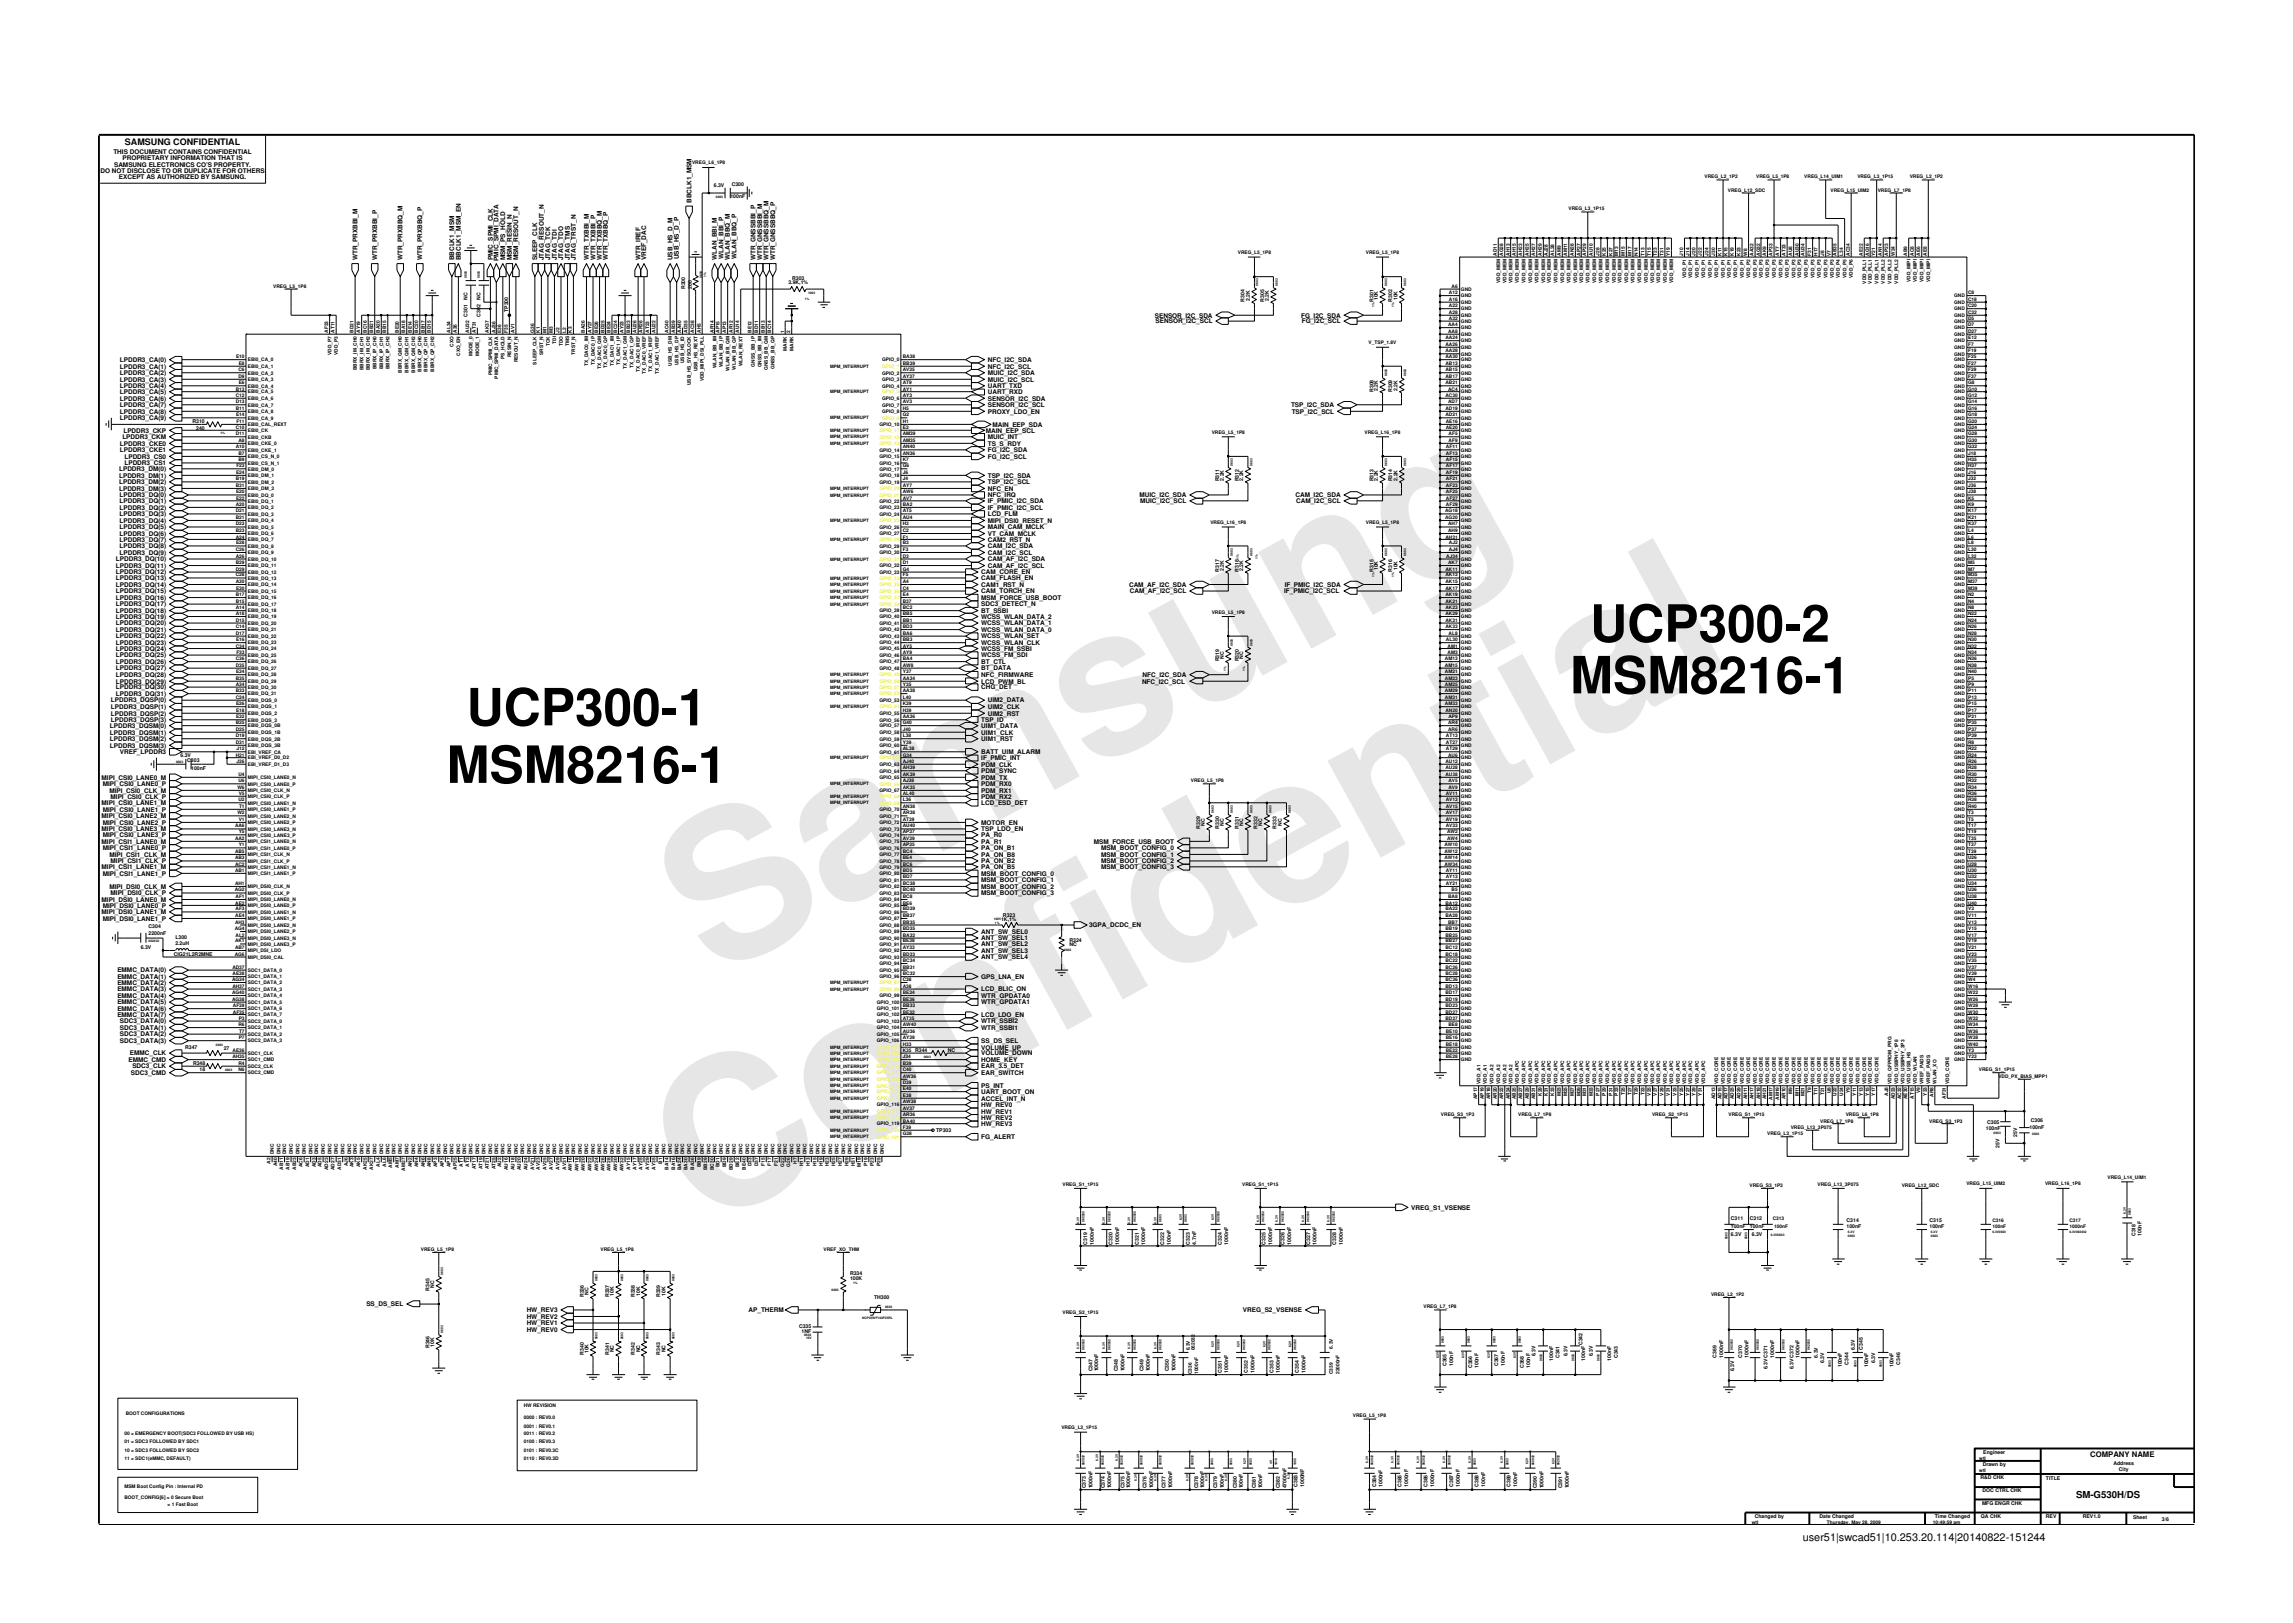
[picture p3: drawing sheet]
<svg xmlns="http://www.w3.org/2000/svg" width="297mm" height="210mm" viewBox="0 0 297 210" stroke-linecap="round" stroke-linejoin="round" font-family="sans-serif">
<defs><g id="words">
<g font-size="26.5" fill="#e6e6e6">
<text x="92.4" y="126.7" transform="rotate(-29 92.4 126.7)">Samsung</text>
<text x="91.1" y="159.4" transform="rotate(-29 91.1 159.4)">Confidential</text>
</g>
<g font-size="6.7">
<text x="206" y="83.1">UCP300-2</text>
<text x="203.4" y="89.8">MSM8216-1</text>
<text x="60.4" y="94">UCP300-1</text>
<text x="57.9" y="101.4">MSM8216-1</text>
</g>
<text font-size="1.4" x="233.5" y="199.7">user51|swcad51|10.253.20.114|20140822-151244</text>
<g font-size="1.2">
<text x="16.2" y="18.8">SAMSUNG CONFIDENTIAL</text>
<text x="268.9" y="194.1">SM-G530H/DS</text>
</g>
<text font-size="1" x="270.8" y="188.8">COMPANY NAME</text>
<g font-size=".8">
<text x="13" y="22.4">DO NOT DISCLOSE TO OR DUPLICATE FOR OTHERS</text>
<text x="14.7" y="19.9">THIS DOCUMENT CONTAINS CONFIDENTIAL</text>
<text x="14.8" y="21.6">SAMSUNG ELECTRONICS CO’S PROPERTY.</text>
<text x="15.4" y="23.2">EXCEPT AS AUTHORIZED BY SAMSUNG.</text>
<text x="15.9" y="20.7">PROPRIETARY INFORMATION THAT IS</text>
<text x="89.6" y="26.3" transform="rotate(-90 89.6 26.3)">BBCLK1_MSM</text>
<text x="46.3" y="33.7" transform="rotate(-90 46.3 33.7)">WTR_PRXBBI_M</text>
<text x="48.8" y="33.7" transform="rotate(-90 48.8 33.7)">WTR_PRXBBI_P</text>
<text x="52.1" y="33.7" transform="rotate(-90 52.1 33.7)">WTR_PRXBBQ_M</text>
<text x="54.7" y="33.7" transform="rotate(-90 54.7 33.7)">WTR_PRXBBQ_P</text>
<text x="58.8" y="33.7" transform="rotate(-90 58.8 33.7)">BBCLK1_MSM</text>
<text x="59.7" y="33.7" transform="rotate(-90 59.7 33.7)">BBCLK1_MSM_EN</text>
<text x="63.8" y="33.7" transform="rotate(-90 63.8 33.7)">PMIC_SPMI_CLK</text>
<text x="64.6" y="33.8" transform="rotate(-90 64.6 33.8)">PMIC_SPMI_DATA</text>
<text x="65.4" y="33.7" transform="rotate(-90 65.4 33.7)">MSM_PS_HOLD</text>
<text x="66.3" y="33.7" transform="rotate(-90 66.3 33.7)">MSM_RESIN_N</text>
<text x="67.1" y="33.7" transform="rotate(-90 67.1 33.7)">MSM_RESOUT_N</text>
<text x="69.6" y="33.7" transform="rotate(-90 69.6 33.7)">SLEEP_CLK</text>
<text x="70.4" y="33.7" transform="rotate(-90 70.4 33.7)">JTAG_RESOUT_N</text>
<text x="71.3" y="33.7" transform="rotate(-90 71.3 33.7)">JTAG_TCK</text>
<text x="72.1" y="33.7" transform="rotate(-90 72.1 33.7)">JTAG_TDI</text>
<text x="73" y="33.7" transform="rotate(-90 73 33.7)">JTAG_TDO</text>
<text x="73.8" y="33.7" transform="rotate(-90 73.8 33.7)">JTAG_TMS</text>
<text x="74.6" y="33.7" transform="rotate(-90 74.6 33.7)">JTAG_TRST_N</text>
<text x="76.3" y="33.7" transform="rotate(-90 76.3 33.7)">WTR_TXBBI_M</text>
<text x="77.1" y="33.7" transform="rotate(-90 77.1 33.7)">WTR_TXBBI_P</text>
<text x="78" y="33.7" transform="rotate(-90 78 33.7)">WTR_TXBBQ_M</text>
<text x="78.7" y="33.7" transform="rotate(-90 78.7 33.7)">WTR_TXBBQ_P</text>
<text x="83" y="33.7" transform="rotate(-90 83 33.7)">WTR_IREF</text>
<text x="83.7" y="33.7" transform="rotate(-90 83.7 33.7)">VREF_DAC</text>
<text x="87.1" y="33.7" transform="rotate(-90 87.1 33.7)">USB_HS_D_M</text>
<text x="88" y="33.6" transform="rotate(-90 88 33.6)">USB_HS_D_P</text>
<text x="92.9" y="33.7" transform="rotate(-90 92.9 33.7)">WLAN_BBI_M</text>
<text x="93.7" y="33.5" transform="rotate(-90 93.7 33.5)">WLAN_BBI_P</text>
<text x="94.6" y="33.7" transform="rotate(-90 94.6 33.7)">WLAN_BBQ_M</text>
<text x="95.4" y="33.5" transform="rotate(-90 95.4 33.5)">WLAN_BBQ_P</text>
<text x="97.9" y="33.7" transform="rotate(-90 97.9 33.7)">WTR_GNSSBBI_P</text>
<text x="98.7" y="33.7" transform="rotate(-90 98.7 33.7)">WTR_GNSSBBI_M</text>
<text x="99.6" y="33.7" transform="rotate(-90 99.6 33.7)">WTR_GNSSBBQ_M</text>
<text x="100.4" y="33.7" transform="rotate(-90 100.4 33.7)">WTR_GNSSBBQ_P</text>
<text x="149.6" y="41.1">SENSOR_I2C_SDA</text>
<text x="149.7" y="41.9">SENSOR_I2C_SCL</text>
<text x="168.5" y="41.1">FG_I2C_SDA</text>
<text x="168.6" y="41.9">FG_I2C_SCL</text>
<text x="15.5" y="47.7">LPDDR3_CA(1)</text>
<text x="15.5" y="46.9">LPDDR3_CA(0)</text>
<text x="128" y="46.9">NFC_I2C_SDA</text>
<text x="128" y="47.7">NFC_I2C_SCL</text>
<text x="15.5" y="50.3">LPDDR3_CA(4)</text>
<text x="15.5" y="51.9">LPDDR3_CA(6)</text>
<text x="15.5" y="48.6">LPDDR3_CA(2)</text>
<text x="15.5" y="52.7">LPDDR3_CA(7)</text>
<text x="15.5" y="49.4">LPDDR3_CA(3)</text>
<text x="15.5" y="53.6">LPDDR3_CA(8)</text>
<text x="15.5" y="51">LPDDR3_CA(5)</text>
<text x="128" y="53.6">PROXY_LDO_EN</text>
<text x="128" y="51">UART_RXD</text>
<text x="128" y="51.9">SENSOR_I2C_SDA</text>
<text x="128" y="49.4">MUIC_I2C_SCL</text>
<text x="128" y="50.3">UART_TXD</text>
<text x="128" y="52.7">SENSOR_I2C_SCL</text>
<text x="128" y="48.6">MUIC_I2C_SDA</text>
<text x="167.2" y="52.7">TSP_I2C_SDA</text>
<text x="167.3" y="53.6">TSP_I2C_SCL</text>
<text x="15.5" y="58.6">LPDDR3_CKE1</text>
<text x="15.5" y="57.7">LPDDR3_CKE0</text>
<text x="15.5" y="54.4">LPDDR3_CA(9)</text>
<text x="15.9" y="56.9">LPDDR3_CKM</text>
<text x="16" y="56">LPDDR3_CKP</text>
<text x="16.1" y="59.4">LPDDR3_CS0</text>
<text x="127.7" y="56">MAIN_EEP_SCL</text>
<text x="128" y="57.7">TS_S_RDY</text>
<text x="128" y="56.9">MUIC_INT</text>
<text x="128" y="59.4">FG_I2C_SCL</text>
<text x="128" y="58.6">FG_I2C_SDA</text>
<text x="128.6" y="55.3">MAIN_EEP_SDA</text>
<text x="15.4" y="61.9">LPDDR3_DM(1)</text>
<text x="15.4" y="61">LPDDR3_DM(0)</text>
<text x="15.4" y="62.7">LPDDR3_DM(2)</text>
<text x="15.4" y="63.6">LPDDR3_DM(3)</text>
<text x="15.5" y="64.4">LPDDR3_DQ(0)</text>
<text x="15.5" y="65.2">LPDDR3_DQ(1)</text>
<text x="16.1" y="60.3">LPDDR3_CS1</text>
<text x="128" y="65.2">IF_PMIC_I2C_SDA</text>
<text x="128" y="62.7">TSP_I2C_SCL</text>
<text x="128" y="61.9">TSP_I2C_SDA</text>
<text x="128" y="64.4">NFC_IRQ</text>
<text x="128" y="63.6">NFC_EN</text>
<text x="147.6" y="64.4">MUIC_I2C_SDA</text>
<text x="147.7" y="65.2">MUIC_I2C_SCL</text>
<text x="167.8" y="64.4">CAM_I2C_SDA</text>
<text x="167.9" y="65.2">CAM_I2C_SCL</text>
<text x="15.5" y="71">LPDDR3_DQ(8)</text>
<text x="15.5" y="67.7">LPDDR3_DQ(4)</text>
<text x="15.5" y="69.4">LPDDR3_DQ(6)</text>
<text x="15.5" y="66.9">LPDDR3_DQ(3)</text>
<text x="15.5" y="68.6">LPDDR3_DQ(5)</text>
<text x="15.5" y="71.9">LPDDR3_DQ(9)</text>
<text x="15.5" y="66">LPDDR3_DQ(2)</text>
<text x="15.5" y="70.2">LPDDR3_DQ(7)</text>
<text x="128" y="71">CAM_I2C_SDA</text>
<text x="128" y="66">IF_PMIC_I2C_SCL</text>
<text x="128" y="69.4">VT_CAM_MCLK</text>
<text x="128" y="70.2">CAM2_RST_N</text>
<text x="128" y="71.9">CAM_I2C_SCL</text>
<text x="128" y="66.9">LCD_FLM</text>
<text x="128" y="67.7">MIPI_DSI0_RESET_N</text>
<text x="128" y="68.6">MAIN_CAM_MCLK</text>
<text x="15" y="76.9">LPDDR3_DQ(15)</text>
<text x="15" y="73.6">LPDDR3_DQ(11)</text>
<text x="15" y="75.2">LPDDR3_DQ(13)</text>
<text x="15" y="74.4">LPDDR3_DQ(12)</text>
<text x="15" y="77.7">LPDDR3_DQ(16)</text>
<text x="15" y="72.7">LPDDR3_DQ(10)</text>
<text x="15" y="76">LPDDR3_DQ(14)</text>
<text x="127.1" y="76.9">CAM_TORCH_EN</text>
<text x="127.1" y="77.7">MSM_FORCE_USB_BOOT</text>
<text x="127.1" y="75.2">CAM_FLASH_EN</text>
<text x="127.1" y="76">CAM1_RST_N</text>
<text x="127.1" y="74.4">CAM_CORE_EN</text>
<text x="128" y="73.6">CAM_AF_I2C_SCL</text>
<text x="128" y="72.7">CAM_AF_I2C_SDA</text>
<text x="146.3" y="76">CAM_AF_I2C_SDA</text>
<text x="146.4" y="76.9">CAM_AF_I2C_SCL</text>
<text x="166.3" y="76.9">IF_PMIC_I2C_SCL</text>
<text x="166.4" y="76">IF_PMIC_I2C_SDA</text>
<text x="15" y="83.6">LPDDR3_DQ(23)</text>
<text x="15" y="81.9">LPDDR3_DQ(21)</text>
<text x="15" y="81">LPDDR3_DQ(20)</text>
<text x="15" y="82.7">LPDDR3_DQ(22)</text>
<text x="15" y="78.6">LPDDR3_DQ(17)</text>
<text x="15" y="79.4">LPDDR3_DQ(18)</text>
<text x="15" y="80.2">LPDDR3_DQ(19)</text>
<text x="127.1" y="82.7">WCSS_WLAN_SET</text>
<text x="127.1" y="81">WCSS_WLAN_DATA_1</text>
<text x="127.1" y="83.6">WCSS_WLAN_CLK</text>
<text x="127.1" y="80.2">WCSS_WLAN_DATA_2</text>
<text x="127.1" y="79.4">BT_SSBI</text>
<text x="127.1" y="81.9">WCSS_WLAN_DATA_0</text>
<text x="127.1" y="78.6">SDC3_DETECT_N</text>
<text x="15" y="87.7">LPDDR3_DQ(28)</text>
<text x="15" y="85.2">LPDDR3_DQ(25)</text>
<text x="15" y="88.6">LPDDR3_DQ(29)</text>
<text x="15" y="84.3">LPDDR3_DQ(24)</text>
<text x="15" y="86">LPDDR3_DQ(26)</text>
<text x="15" y="86.9">LPDDR3_DQ(27)</text>
<text x="15" y="89.3">LPDDR3_DQ(30)</text>
<text x="127.1" y="86.9">BT_DATA</text>
<text x="127.1" y="86">BT_CTL</text>
<text x="127.1" y="85.2">WCSS_FM_SDI</text>
<text x="127.1" y="84.3">WCSS_FM_SSBI</text>
<text x="127.1" y="89.3">CHG_DET</text>
<text x="127.1" y="87.7">NFC_FIRMWARE</text>
<text x="127.1" y="88.6">LCD_PWM_BL</text>
<text x="147.9" y="88.6">NFC_I2C_SCL</text>
<text x="148" y="87.7">NFC_I2C_SDA</text>
<text x="14.2" y="94.3">LPDDR3_DQSM(0)</text>
<text x="14.2" y="95.2">LPDDR3_DQSM(1)</text>
<text x="14.4" y="92.7">LPDDR3_DQSP(2)</text>
<text x="14.4" y="91.9">LPDDR3_DQSP(1)</text>
<text x="14.4" y="93.5">LPDDR3_DQSP(3)</text>
<text x="14.4" y="91">LPDDR3_DQSP(0)</text>
<text x="15" y="90.2">LPDDR3_DQ(31)</text>
<text x="127.1" y="94.3">UIM1_DATA</text>
<text x="127.1" y="95.2">UIM1_CLK</text>
<text x="127.1" y="93.5">TSP_ID</text>
<text x="128" y="91.9">UIM2_CLK</text>
<text x="128" y="91">UIM2_DATA</text>
<text x="128" y="92.7">UIM2_RST</text>
<text x="13.2" y="101">MIPI_CSI0_LANE0_M</text>
<text x="13.3" y="101.8">MIPI_CSI0_LANE0_P</text>
<text x="14.2" y="96">LPDDR3_DQSM(2)</text>
<text x="14.2" y="96.8">LPDDR3_DQSM(3)</text>
<text x="15.5" y="97.7">VREF_LPDDR3</text>
<text x="127.1" y="98.5">IF_PMIC_INT</text>
<text x="127.1" y="96">UIM1_RST</text>
<text x="127.1" y="100.2">PDM_SYNC</text>
<text x="127.1" y="101.8">PDM_RX0</text>
<text x="127.1" y="99.3">PDM_CLK</text>
<text x="127.1" y="101">PDM_TX</text>
<text x="127.1" y="97.7">BATT_UIM_ALARM</text>
<text x="13.2" y="104.3">MIPI_CSI0_LANE1_M</text>
<text x="13.2" y="106">MIPI_CSI0_LANE2_M</text>
<text x="13.2" y="107.7">MIPI_CSI0_LANE3_M</text>
<text x="13.3" y="105.1">MIPI_CSI0_LANE1_P</text>
<text x="13.3" y="106.8">MIPI_CSI0_LANE2_P</text>
<text x="14.2" y="102.7">MIPI_CSI0_CLK_M</text>
<text x="14.3" y="103.5">MIPI_CSI0_CLK_P</text>
<text x="127.1" y="102.7">PDM_RX1</text>
<text x="127.1" y="103.5">PDM_RX2</text>
<text x="127.1" y="107.7">TSP_LDO_EN</text>
<text x="127.1" y="104.3">LCD_ESD_DET</text>
<text x="127.1" y="106.8">MOTOR_EN</text>
<text x="13.2" y="112.6">MIPI_CSI1_LANE1_M</text>
<text x="13.2" y="109.3">MIPI_CSI1_LANE0_M</text>
<text x="13.3" y="113.4">MIPI_CSI1_LANE1_P</text>
<text x="13.3" y="108.4">MIPI_CSI0_LANE3_P</text>
<text x="13.3" y="110.1">MIPI_CSI1_LANE0_P</text>
<text x="14.2" y="111">MIPI_CSI1_CLK_M</text>
<text x="14.3" y="111.8">MIPI_CSI1_CLK_P</text>
<text x="127.1" y="110.1">PA_ON_B1</text>
<text x="127.1" y="111">PA_ON_B8</text>
<text x="127.1" y="111.8">PA_ON_B2</text>
<text x="127.1" y="112.6">PA_ON_B5</text>
<text x="127.1" y="108.4">PA_R0</text>
<text x="127.1" y="109.3">PA_R1</text>
<text x="127.1" y="113.4">MSM_BOOT_CONFIG_0</text>
<text x="141.7" y="109.3">MSM_FORCE_USB_BOOT</text>
<text x="142.7" y="111">MSM_BOOT_CONFIG_1</text>
<text x="142.7" y="111.8">MSM_BOOT_CONFIG_2</text>
<text x="142.7" y="112.6">MSM_BOOT_CONFIG_3</text>
<text x="142.7" y="110.1">MSM_BOOT_CONFIG_0</text>
<text x="13.2" y="116.8">MIPI_DSI0_LANE0_M</text>
<text x="13.2" y="118.4">MIPI_DSI0_LANE1_M</text>
<text x="13.3" y="117.6">MIPI_DSI0_LANE0_P</text>
<text x="13.3" y="119.3">MIPI_DSI0_LANE1_P</text>
<text x="14.2" y="115.1">MIPI_DSI0_CLK_M</text>
<text x="14.3" y="116">MIPI_DSI0_CLK_P</text>
<text x="127.1" y="114.3">MSM_BOOT_CONFIG_1</text>
<text x="127.1" y="115.1">MSM_BOOT_CONFIG_2</text>
<text x="127.1" y="116">MSM_BOOT_CONFIG_3</text>
<text x="15.2" y="126">EMMC_DATA(0)</text>
<text x="127.1" y="124.3">ANT_SW_SEL4</text>
<text x="127.1" y="121">ANT_SW_SEL0</text>
<text x="127.1" y="121.8">ANT_SW_SEL1</text>
<text x="127.1" y="122.6">ANT_SW_SEL2</text>
<text x="127.1" y="123.4">ANT_SW_SEL3</text>
<text x="141.1" y="120.1">3GPA_DCDC_EN</text>
<text x="15.2" y="131.7">EMMC_DATA(7)</text>
<text x="15.2" y="131">EMMC_DATA(6)</text>
<text x="15.2" y="127.6">EMMC_DATA(2)</text>
<text x="15.2" y="130.1">EMMC_DATA(5)</text>
<text x="15.2" y="129.3">EMMC_DATA(4)</text>
<text x="15.2" y="128.4">EMMC_DATA(3)</text>
<text x="15.2" y="126.8">EMMC_DATA(1)</text>
<text x="127.1" y="129.3">WTR_GPDATA0</text>
<text x="127.1" y="130.1">WTR_GPDATA1</text>
<text x="127.1" y="126.8">GPS_LNA_EN</text>
<text x="127.1" y="128.4">LCD_BLIC_ON</text>
<text x="127.1" y="131.7">LCD_LDO_EN</text>
<text x="15.5" y="132.6">SDC3_DATA(0)</text>
<text x="15.5" y="135.1">SDC3_DATA(3)</text>
<text x="15.5" y="133.4">SDC3_DATA(1)</text>
<text x="15.5" y="134.3">SDC3_DATA(2)</text>
<text x="16.6" y="137.6">EMMC_CMD</text>
<text x="16.8" y="136.7">EMMC_CLK</text>
<text x="127.1" y="133.4">WTR_SSBI1</text>
<text x="127.1" y="132.6">WTR_SSBI2</text>
<text x="127.1" y="136.7">VOLUME_DOWN</text>
<text x="127.1" y="136">VOLUME_UP</text>
<text x="127.1" y="137.6">HOME_KEY</text>
<text x="127.1" y="135.1">SS_DS_SEL</text>
<text x="17" y="139.3">SDC3_CMD</text>
<text x="17.1" y="138.4">SDC3_CLK</text>
<text x="127.1" y="143.4">HW_REV0</text>
<text x="127.1" y="138.4">EAR_3.5_DET</text>
<text x="127.1" y="139.3">EAR_SWITCH</text>
<text x="127.1" y="141">PS_INT</text>
<text x="127.1" y="141.7">UART_BOOT_ON</text>
<text x="127.1" y="142.6">ACCEL_INT_N</text>
<text x="127.1" y="144.3">HW_REV1</text>
<text x="127.1" y="145.9">HW_REV3</text>
<text x="127.1" y="145.1">HW_REV2</text>
<text x="127.1" y="147.6">FG_ALERT</text>
<text x="182.8" y="156.7">VREG_S1_VSENSE</text>
<text x="47.5" y="169.2">SS_DS_SEL</text>
<text x="68.2" y="170.8">HW_REV2</text>
<text x="68.2" y="171.7">HW_REV1</text>
<text x="68.2" y="172.5">HW_REV0</text>
<text x="68.2" y="170">HW_REV3</text>
<text x="97" y="170">AP_THERM</text>
<text x="161" y="170">VREG_S2_VSENSE</text>
</g>
<g font-size=".7">
<text x="92.5" y="24.2">6.3V</text>
<text x="94.6" y="25.7">100nF</text>
<text x="94.8" y="24.1">C300</text>
<text x="60.6" y="41" transform="rotate(-90 60.6 41)">C301</text>
<text x="60.6" y="38.9" transform="rotate(-90 60.6 38.9)">NC</text>
<text x="62.3" y="41" transform="rotate(-90 62.3 41)">C302</text>
<text x="62.3" y="38.9" transform="rotate(-90 62.3 38.9)">NC</text>
<text x="65.8" y="40.4" transform="rotate(-90 65.8 40.4)">TP300</text>
<text x="88.8" y="37.5" transform="rotate(-90 88.8 37.5)">R300</text>
<text x="89.6" y="37.5" transform="rotate(-90 89.6 37.5)">200</text>
<text x="102.1" y="36.9">3.9K,1%</text>
<text x="102.6" y="36.3">R303</text>
<text x="161.2" y="39.1" transform="rotate(-90 161.2 39.1)">R304</text>
<text x="161.9" y="39" transform="rotate(-90 161.9 39)">2.2K</text>
<text x="163.8" y="39.1" transform="rotate(-90 163.8 39.1)">R305</text>
<text x="164.4" y="39" transform="rotate(-90 164.4 39)">2.2K</text>
<text x="177.9" y="39.1" transform="rotate(-90 177.9 39.1)">R301</text>
<text x="178.5" y="38.9" transform="rotate(-90 178.5 38.9)">10K</text>
<text x="180.4" y="39.1" transform="rotate(-90 180.4 39.1)">R302</text>
<text x="181" y="38.9" transform="rotate(-90 181 38.9)">10K</text>
<text x="177.9" y="50.8" transform="rotate(-90 177.9 50.8)">R308</text>
<text x="178.5" y="50.7" transform="rotate(-90 178.5 50.7)">2.2K</text>
<text x="180.4" y="50.8" transform="rotate(-90 180.4 50.8)">R309</text>
<text x="181" y="50.7" transform="rotate(-90 181 50.7)">2.2K</text>
<text x="24.9" y="54.8">R310</text>
<text x="25.4" y="55.6">240</text>
<text x="157.9" y="62.4" transform="rotate(-90 157.9 62.4)">R311</text>
<text x="158.5" y="62.3" transform="rotate(-90 158.5 62.3)">2.2K</text>
<text x="160.5" y="62.4" transform="rotate(-90 160.5 62.4)">R312</text>
<text x="161.1" y="62.3" transform="rotate(-90 161.1 62.3)">2.2K</text>
<text x="177.9" y="62.4" transform="rotate(-90 177.9 62.4)">R313</text>
<text x="178.5" y="62.3" transform="rotate(-90 178.5 62.3)">2.2K</text>
<text x="180.4" y="62.4" transform="rotate(-90 180.4 62.4)">R314</text>
<text x="181" y="62.3" transform="rotate(-90 181 62.3)">2.2K</text>
<text x="157.9" y="74.1" transform="rotate(-90 157.9 74.1)">R317</text>
<text x="158.5" y="74" transform="rotate(-90 158.5 74)">2.2K</text>
<text x="160.5" y="74.1" transform="rotate(-90 160.5 74.1)">R318</text>
<text x="161.1" y="74" transform="rotate(-90 161.1 74)">2.2K</text>
<text x="177.9" y="74.1" transform="rotate(-90 177.9 74.1)">R315</text>
<text x="178.5" y="73.9" transform="rotate(-90 178.5 73.9)">10K</text>
<text x="180.4" y="74.1" transform="rotate(-90 180.4 74.1)">R316</text>
<text x="181" y="73.9" transform="rotate(-90 181 73.9)">10K</text>
<text x="157.9" y="85.7" transform="rotate(-90 157.9 85.7)">R319</text>
<text x="158.5" y="85.3" transform="rotate(-90 158.5 85.3)">NC</text>
<text x="160.5" y="85.7" transform="rotate(-90 160.5 85.7)">R320</text>
<text x="161.1" y="85.3" transform="rotate(-90 161.1 85.3)">NC</text>
<text x="23.4" y="98.1">6.3V</text>
<text x="24.3" y="98.7">C303</text>
<text x="24.8" y="99.8">100nF</text>
<text x="155.5" y="107.3" transform="rotate(-90 155.5 107.3)">R329</text>
<text x="156.1" y="107" transform="rotate(-90 156.1 107)">NC</text>
<text x="157.9" y="107.3" transform="rotate(-90 157.9 107.3)">R330</text>
<text x="158.5" y="107" transform="rotate(-90 158.5 107)">NC</text>
<text x="160.5" y="107.3" transform="rotate(-90 160.5 107.3)">R331</text>
<text x="161.1" y="107" transform="rotate(-90 161.1 107)">NC</text>
<text x="162.9" y="107.3" transform="rotate(-90 162.9 107.3)">R332</text>
<text x="163.5" y="107" transform="rotate(-90 163.5 107)">NC</text>
<text x="165.4" y="107.3" transform="rotate(-90 165.4 107.3)">R333</text>
<text x="166.1" y="107" transform="rotate(-90 166.1 107)">NC</text>
<text x="129.7" y="119.3">1K,1%</text>
<text x="129.9" y="118.7">R323</text>
<text x="18.2" y="123">6.3V</text>
<text x="19.2" y="121.1">2200nF</text>
<text x="19.2" y="120.3">C304</text>
<text x="22.5" y="123.8">CIG21L2R2MNE</text>
<text x="22.7" y="122.5">2.2uH</text>
<text x="22.7" y="121.7">L300</text>
<text x="138.5" y="122.6">NC</text>
<text x="138.5" y="122">R324</text>
<text x="24" y="135.8">R347</text>
<text x="25" y="138">R348</text>
<text x="29" y="136">27</text>
<text x="122.8" y="136.3">NC</text>
<text x="25.9" y="138.7">18</text>
<text x="121.3" y="146.7">TP303</text>
<text x="257.2" y="146.4">100nF</text>
<text x="257.4" y="145.6">C305</text>
<text x="259" y="148.7" transform="rotate(-90 259 148.7)">25V</text>
<text x="261.3" y="147.3" transform="rotate(-90 261.3 147.3)">25V</text>
<text x="262.9" y="146.2">100nF</text>
<text x="263.1" y="145.4">C306</text>
<text x="140.8" y="161.2" transform="rotate(-90 140.8 161.2)">C319</text>
<text x="141.7" y="161.2" transform="rotate(-90 141.7 161.2)">1000nF</text>
<text x="144.1" y="161.2" transform="rotate(-90 144.1 161.2)">C320</text>
<text x="145" y="161.2" transform="rotate(-90 145 161.2)">1000nF</text>
<text x="147.5" y="161.2" transform="rotate(-90 147.5 161.2)">C321</text>
<text x="148.4" y="161.2" transform="rotate(-90 148.4 161.2)">1000nF</text>
<text x="150.8" y="161.2" transform="rotate(-90 150.8 161.2)">C322</text>
<text x="151.7" y="161.2" transform="rotate(-90 151.7 161.2)">100nF</text>
<text x="154.1" y="161.2" transform="rotate(-90 154.1 161.2)">C323</text>
<text x="155" y="161.2" transform="rotate(-90 155 161.2)">4.7nF</text>
<text x="158.3" y="161.2" transform="rotate(-90 158.3 161.2)">C324</text>
<text x="159.1" y="161.2" transform="rotate(-90 159.1 161.2)">1000nF</text>
<text x="163.9" y="161.2" transform="rotate(-90 163.9 161.2)">C325</text>
<text x="164.8" y="161.2" transform="rotate(-90 164.8 161.2)">1000nF</text>
<text x="166.4" y="161.2" transform="rotate(-90 166.4 161.2)">C326</text>
<text x="167.2" y="161.2" transform="rotate(-90 167.2 161.2)">1000nF</text>
<text x="169.7" y="161.2" transform="rotate(-90 169.7 161.2)">C327</text>
<text x="170.5" y="161.2" transform="rotate(-90 170.5 161.2)">1000nF</text>
<text x="173.1" y="161.2" transform="rotate(-90 173.1 161.2)">C328</text>
<text x="173.9" y="161.2" transform="rotate(-90 173.9 161.2)">1000nF</text>
<text x="224.2" y="158.1">C311</text>
<text x="224.2" y="159.1">100nF</text>
<text x="224.2" y="160.1">6.3V</text>
<text x="226.7" y="159.1">100nF</text>
<text x="226.7" y="158.1">C312</text>
<text x="226.9" y="160.1">6.3V</text>
<text x="239.2" y="158.3">C314</text>
<text x="239.2" y="159.1">100nF</text>
<text x="250" y="159.1">100nF</text>
<text x="250" y="158.3">C315</text>
<text x="276.6" y="160.1" transform="rotate(-90 276.6 160.1)">C318</text>
<text x="277.4" y="160.1" transform="rotate(-90 277.4 160.1)">100nF</text>
<text x="55.6" y="167.2" transform="rotate(-90 55.6 167.2)">R345</text>
<text x="56.2" y="166.9" transform="rotate(-90 56.2 166.9)">NC</text>
<text x="76.2" y="167.7" transform="rotate(-90 76.2 167.7)">NC</text>
<text x="79.5" y="167.9" transform="rotate(-90 79.5 167.9)">10K</text>
<text x="82.9" y="167.9" transform="rotate(-90 82.9 167.9)">10K</text>
<text x="86.2" y="167.9" transform="rotate(-90 86.2 167.9)">10K</text>
<text x="110.1" y="165.8">100K</text>
<text x="110.1" y="165.1">R334</text>
<text x="75.6" y="168" transform="rotate(-90 75.6 168)">R336</text>
<text x="78.9" y="168" transform="rotate(-90 78.9 168)">R337</text>
<text x="82.2" y="168" transform="rotate(-90 82.2 168)">R338</text>
<text x="85.5" y="168" transform="rotate(-90 85.5 168)">R339</text>
<text x="103.5" y="172">C335</text>
<text x="103.8" y="172.7">1NF</text>
<text x="113.2" y="168.3">TH300</text>
<text x="55.6" y="174.6" transform="rotate(-90 55.6 174.6)">R346</text>
<text x="56.2" y="174.5" transform="rotate(-90 56.2 174.5)">10K</text>
<text x="75.6" y="175.5" transform="rotate(-90 75.6 175.5)">R340</text>
<text x="76.2" y="175.3" transform="rotate(-90 76.2 175.3)">10K</text>
<text x="78.9" y="175.5" transform="rotate(-90 78.9 175.5)">R341</text>
<text x="79.5" y="175.2" transform="rotate(-90 79.5 175.2)">NC</text>
<text x="82.2" y="175.5" transform="rotate(-90 82.2 175.5)">R342</text>
<text x="82.9" y="175.2" transform="rotate(-90 82.9 175.2)">NC</text>
<text x="85.5" y="175.5" transform="rotate(-90 85.5 175.5)">R343</text>
<text x="86.2" y="175.2" transform="rotate(-90 86.2 175.2)">NC</text>
<text x="141.5" y="177.7" transform="rotate(-90 141.5 177.7)">C347</text>
<text x="142.3" y="177.7" transform="rotate(-90 142.3 177.7)">1000nF</text>
<text x="144.8" y="177.7" transform="rotate(-90 144.8 177.7)">C348</text>
<text x="145.7" y="177.7" transform="rotate(-90 145.7 177.7)">1000nF</text>
<text x="148.1" y="177.7" transform="rotate(-90 148.1 177.7)">C349</text>
<text x="149" y="177.7" transform="rotate(-90 149 177.7)">1000nF</text>
<text x="151.4" y="177.7" transform="rotate(-90 151.4 177.7)">C350</text>
<text x="152.3" y="177.7" transform="rotate(-90 152.3 177.7)">1000nF</text>
<text x="158.3" y="177.8" transform="rotate(-90 158.3 177.8)">C351</text>
<text x="159.1" y="177.8" transform="rotate(-90 159.1 177.8)">1000nF</text>
<text x="161.7" y="177.8" transform="rotate(-90 161.7 177.8)">C352</text>
<text x="162.5" y="177.8" transform="rotate(-90 162.5 177.8)">1000nF</text>
<text x="165" y="177.8" transform="rotate(-90 165 177.8)">C353</text>
<text x="165.8" y="177.8" transform="rotate(-90 165.8 177.8)">1000nF</text>
<text x="168.3" y="177.8" transform="rotate(-90 168.3 177.8)">C354</text>
<text x="169.1" y="177.8" transform="rotate(-90 169.1 177.8)">1000nF</text>
<text x="187.4" y="177" transform="rotate(-90 187.4 177)">C365</text>
<text x="188.2" y="177" transform="rotate(-90 188.2 177)">100nF</text>
<text x="190.7" y="177.2" transform="rotate(-90 190.7 177.2)">C366</text>
<text x="191.5" y="177.2" transform="rotate(-90 191.5 177.2)">100nF</text>
<text x="194.1" y="177" transform="rotate(-90 194.1 177)">C367</text>
<text x="194.9" y="177" transform="rotate(-90 194.9 177)">100nF</text>
<text x="197.4" y="177.2" transform="rotate(-90 197.4 177.2)">C368</text>
<text x="198.2" y="177.2" transform="rotate(-90 198.2 177.2)">100nF</text>
<text x="198.9" y="175.7" transform="rotate(-90 198.9 175.7)">6.3V</text>
<text x="201.2" y="176.3" transform="rotate(-90 201.2 176.3)">100nF</text>
<text x="202" y="175.9" transform="rotate(-90 202 175.9)">C341</text>
<text x="203" y="175.7" transform="rotate(-90 203 175.7)">6.3V</text>
<text x="205" y="174.3" transform="rotate(-90 205 174.3)">C342</text>
<text x="205.3" y="176.3" transform="rotate(-90 205.3 176.3)">100nF</text>
<text x="206.3" y="175.7" transform="rotate(-90 206.3 175.7)">6.3V</text>
<text x="208.7" y="176.3" transform="rotate(-90 208.7 176.3)">100nF</text>
<text x="209.6" y="175.9" transform="rotate(-90 209.6 175.9)">C343</text>
<text x="222.4" y="175.9" transform="rotate(-90 222.4 175.9)">C369</text>
<text x="223.2" y="175.9" transform="rotate(-90 223.2 175.9)">1000nF</text>
<text x="224.6" y="177.7" transform="rotate(-90 224.6 177.7)">6.3V</text>
<text x="225.7" y="175.9" transform="rotate(-90 225.7 175.9)">C370</text>
<text x="226.5" y="175.9" transform="rotate(-90 226.5 175.9)">1000nF</text>
<text x="229" y="177.4" transform="rotate(-90 229 177.4)">6.3V C371</text>
<text x="229.8" y="175.9" transform="rotate(-90 229.8 175.9)">1000nF</text>
<text x="232.4" y="177.4" transform="rotate(-90 232.4 177.4)">6.3V C372</text>
<text x="233.1" y="175.9" transform="rotate(-90 233.1 175.9)">1000nF</text>
<text x="235.5" y="175.9" transform="rotate(-90 235.5 175.9)">6.3V</text>
<text x="236.3" y="176.6" transform="rotate(-90 236.3 176.6)">6.3V</text>
<text x="238.6" y="177.1" transform="rotate(-90 238.6 177.1)">100nF</text>
<text x="239.5" y="176.8" transform="rotate(-90 239.5 176.8)">C344</text>
<text x="240.3" y="174.9" transform="rotate(-90 240.3 174.9)">6.3V</text>
<text x="241.3" y="174.8" transform="rotate(-90 241.3 174.8)">C345</text>
<text x="242" y="177.1" transform="rotate(-90 242 177.1)">100nF</text>
<text x="242.9" y="176.6" transform="rotate(-90 242.9 176.6)">6.3V</text>
<text x="245.3" y="177.1" transform="rotate(-90 245.3 177.1)">100nF</text>
<text x="246.1" y="176.8" transform="rotate(-90 246.1 176.8)">C346</text>
<text x="256.6" y="191.6">R&amp;D CHK</text>
<text x="256.8" y="189.9">Drawn by</text>
<text x="256.9" y="188.3">Engineer</text>
<text x="265" y="191.8">TITLE</text>
<text x="273.8" y="189.8">Address</text>
<text x="274.5" y="190.6">City</text>
<text x="140.7" y="192.8" transform="rotate(-90 140.7 192.8)">C373</text>
<text x="141.5" y="192.8" transform="rotate(-90 141.5 192.8)">1000nF</text>
<text x="143.1" y="192.8" transform="rotate(-90 143.1 192.8)">C374</text>
<text x="144" y="192.8" transform="rotate(-90 144 192.8)">1000nF</text>
<text x="145.7" y="192.8" transform="rotate(-90 145.7 192.8)">C375</text>
<text x="146.4" y="192.8" transform="rotate(-90 146.4 192.8)">1000nF</text>
<text x="148.5" y="192.8" transform="rotate(-90 148.5 192.8)">C376</text>
<text x="149.4" y="192.8" transform="rotate(-90 149.4 192.8)">1000nF</text>
<text x="151" y="192.8" transform="rotate(-90 151 192.8)">C377</text>
<text x="151.8" y="192.8" transform="rotate(-90 151.8 192.8)">1000nF</text>
<text x="155.2" y="192.8" transform="rotate(-90 155.2 192.8)">C378</text>
<text x="156" y="192.8" transform="rotate(-90 156 192.8)">1000nF</text>
<text x="157.7" y="192.8" transform="rotate(-90 157.7 192.8)">C379</text>
<text x="158.5" y="192.8" transform="rotate(-90 158.5 192.8)">100nF</text>
<text x="160.2" y="192.8" transform="rotate(-90 160.2 192.8)">C380</text>
<text x="161" y="192.8" transform="rotate(-90 161 192.8)">100nF</text>
<text x="162.7" y="192.8" transform="rotate(-90 162.7 192.8)">C381</text>
<text x="163.5" y="192.8" transform="rotate(-90 163.5 192.8)">100nF</text>
<text x="165.8" y="192.8" transform="rotate(-90 165.8 192.8)">C382</text>
<text x="166.7" y="192.8" transform="rotate(-90 166.7 192.8)">47000nF</text>
<text x="168.1" y="192.6" transform="rotate(-90 168.1 192.6)">C383</text>
<text x="168.9" y="192.6" transform="rotate(-90 168.9 192.6)">1000NF</text>
<text x="178.3" y="192.6" transform="rotate(-90 178.3 192.6)">C384</text>
<text x="179.1" y="192.6" transform="rotate(-90 179.1 192.6)">1000nF</text>
<text x="181.6" y="192.6" transform="rotate(-90 181.6 192.6)">C385</text>
<text x="182.4" y="192.6" transform="rotate(-90 182.4 192.6)">1000nF</text>
<text x="184.9" y="192.6" transform="rotate(-90 184.9 192.6)">C386</text>
<text x="185.8" y="192.6" transform="rotate(-90 185.8 192.6)">1000nF</text>
<text x="188.2" y="192.6" transform="rotate(-90 188.2 192.6)">C387</text>
<text x="189.1" y="192.6" transform="rotate(-90 189.1 192.6)">1000nF</text>
<text x="191.5" y="192.6" transform="rotate(-90 191.5 192.6)">C388</text>
<text x="192.4" y="192.6" transform="rotate(-90 192.4 192.6)">100nF</text>
<text x="195.7" y="192.6" transform="rotate(-90 195.7 192.6)">C389</text>
<text x="196.5" y="192.6" transform="rotate(-90 196.5 192.6)">100nF</text>
<text x="199.1" y="192.8" transform="rotate(-90 199.1 192.8)">C390</text>
<text x="199.9" y="192.8" transform="rotate(-90 199.9 192.8)">1000nF</text>
<text x="202.4" y="192.8" transform="rotate(-90 202.4 192.8)">C391</text>
<text x="203.2" y="192.8" transform="rotate(-90 203.2 192.8)">1000nF</text>
<text x="227.3" y="196.6">Changed by</text>
<text x="235.7" y="196.6">Date Changed</text>
<text x="250.6" y="196.6">Time Changed</text>
<text x="256.6" y="196.6">QA CHK</text>
<text x="256.8" y="194.9">MFG ENGR CHK</text>
<text x="256.8" y="193.2">DOC CTRL CHK</text>
<text x="265" y="196.6">REV</text>
<text x="269.8" y="196.6">REV1.0</text>
<text x="276.3" y="196.8">Sheet</text>
<text x="280.1" y="197">3/6</text>
</g>
<g font-size=".6">
<text x="89.7" y="21.3">VREG_L6_1P8</text>
<text x="220.8" y="23.1">VREG_L2_1P2</text>
<text x="227.5" y="23.1">VREG_L5_1P8</text>
<text x="233.7" y="23.1">VREG_L14_UIM1</text>
<text x="240.6" y="23.1">VREG_L3_1P15</text>
<text x="247.4" y="23.1">VREG_L2_1P2</text>
<text x="203.2" y="27.3">VREG_L3_1P15</text>
<text x="223.8" y="24.8">VREG_L12_SDC</text>
<text x="237.1" y="24.8">VREG_L15_UIM2</text>
<text x="243.2" y="24.8">VREG_L7_1P8</text>
<text x="160.4" y="32.9">VREG_L5_1P8</text>
<text x="176.9" y="32.9">VREG_L5_1P8</text>
<text x="193.9" y="33.1" transform="rotate(-90 193.9 33.1)">AD11</text>
<text x="194.7" y="33.1" transform="rotate(-90 194.7 33.1)">AG28</text>
<text x="195.6" y="33.1" transform="rotate(-90 195.6 33.1)">AH13</text>
<text x="196.3" y="33.1" transform="rotate(-90 196.3 33.1)">AH15</text>
<text x="197.2" y="33.1" transform="rotate(-90 197.2 33.1)">AH23</text>
<text x="198" y="33.1" transform="rotate(-90 198 33.1)">AH25</text>
<text x="198.9" y="33.1" transform="rotate(-90 198.9 33.1)">AH27</text>
<text x="199.7" y="33.1" transform="rotate(-90 199.7 33.1)">AH29</text>
<text x="200.5" y="33.1" transform="rotate(-90 200.5 33.1)">AJ28</text>
<text x="201.3" y="33.1" transform="rotate(-90 201.3 33.1)">AL28</text>
<text x="202.2" y="33.1" transform="rotate(-90 202.2 33.1)">AM9</text>
<text x="203" y="33.1" transform="rotate(-90 203 33.1)">AM11</text>
<text x="203.9" y="33.1" transform="rotate(-90 203.9 33.1)">AN28</text>
<text x="204.7" y="33.1" transform="rotate(-90 204.7 33.1)">AP27</text>
<text x="205.5" y="33.1" transform="rotate(-90 205.5 33.1)">AP29</text>
<text x="206.3" y="33.1" transform="rotate(-90 206.3 33.1)">AU10</text>
<text x="207.2" y="33.1" transform="rotate(-90 207.2 33.1)">J28</text>
<text x="208" y="33.1" transform="rotate(-90 208 33.1)">K25</text>
<text x="208.9" y="33.1" transform="rotate(-90 208.9 33.1)">K27</text>
<text x="209.6" y="33.1" transform="rotate(-90 209.6 33.1)">M13</text>
<text x="210.5" y="33.1" transform="rotate(-90 210.5 33.1)">M15</text>
<text x="211.3" y="33.1" transform="rotate(-90 211.3 33.1)">M17</text>
<text x="212.2" y="33.1" transform="rotate(-90 212.2 33.1)">N14</text>
<text x="213" y="33.1" transform="rotate(-90 213 33.1)">T13</text>
<text x="213.9" y="33.1" transform="rotate(-90 213.9 33.1)">T15</text>
<text x="214.6" y="33.1" transform="rotate(-90 214.6 33.1)">T23</text>
<text x="215.5" y="33.1" transform="rotate(-90 215.5 33.1)">T31</text>
<text x="216.3" y="33.1" transform="rotate(-90 216.3 33.1)">Y19</text>
<text x="218" y="33.1" transform="rotate(-90 218 33.1)">J10</text>
<text x="218.4" y="36" transform="rotate(-90 218.4 36)">VDD_P1</text>
<text x="218.9" y="33.1" transform="rotate(-90 218.9 33.1)">J14</text>
<text x="219.2" y="36" transform="rotate(-90 219.2 36)">VDD_P1</text>
<text x="219.6" y="33.1" transform="rotate(-90 219.6 33.1)">J20</text>
<text x="220.1" y="36" transform="rotate(-90 220.1 36)">VDD_P1</text>
<text x="220.5" y="33.1" transform="rotate(-90 220.5 33.1)">J22</text>
<text x="220.9" y="36" transform="rotate(-90 220.9 36)">VDD_P1</text>
<text x="221.3" y="33.1" transform="rotate(-90 221.3 33.1)">J24</text>
<text x="221.7" y="36" transform="rotate(-90 221.7 36)">VDD_P1</text>
<text x="222.2" y="33.1" transform="rotate(-90 222.2 33.1)">J30</text>
<text x="222.6" y="36" transform="rotate(-90 222.6 36)">VDD_P1</text>
<text x="223" y="33.1" transform="rotate(-90 223 33.1)">K11</text>
<text x="223.4" y="36" transform="rotate(-90 223.4 36)">VDD_P1</text>
<text x="223.8" y="33.1" transform="rotate(-90 223.8 33.1)">K15</text>
<text x="224.2" y="36" transform="rotate(-90 224.2 36)">VDD_P1</text>
<text x="224.6" y="33.1" transform="rotate(-90 224.6 33.1)">K19</text>
<text x="225" y="36" transform="rotate(-90 225 36)">VDD_P1</text>
<text x="225.5" y="33.1" transform="rotate(-90 225.5 33.1)">K23</text>
<text x="225.9" y="36" transform="rotate(-90 225.9 36)">VDD_P1</text>
<text x="226.3" y="33.1" transform="rotate(-90 226.3 33.1)">W8</text>
<text x="226.7" y="36" transform="rotate(-90 226.7 36)">VDD_P2</text>
<text x="227.2" y="33.1" transform="rotate(-90 227.2 33.1)">AA32</text>
<text x="227.6" y="36" transform="rotate(-90 227.6 36)">VDD_P3</text>
<text x="228" y="33.1" transform="rotate(-90 228 33.1)">AG32</text>
<text x="228.3" y="36" transform="rotate(-90 228.3 36)">VDD_P3</text>
<text x="228.8" y="33.1" transform="rotate(-90 228.8 33.1)">AK9</text>
<text x="229.2" y="36" transform="rotate(-90 229.2 36)">VDD_P3</text>
<text x="229.6" y="33.1" transform="rotate(-90 229.6 33.1)">AP33</text>
<text x="230" y="36" transform="rotate(-90 230 36)">VDD_P3</text>
<text x="230.5" y="33.1" transform="rotate(-90 230.5 33.1)">AT7</text>
<text x="230.9" y="36" transform="rotate(-90 230.9 36)">VDD_P3</text>
<text x="231.3" y="33.1" transform="rotate(-90 231.3 33.1)">AT33</text>
<text x="231.7" y="36" transform="rotate(-90 231.7 36)">VDD_P3</text>
<text x="232.2" y="33.1" transform="rotate(-90 232.2 33.1)">AU8</text>
<text x="232.6" y="36" transform="rotate(-90 232.6 36)">VDD_P3</text>
<text x="233" y="33.1" transform="rotate(-90 233 33.1)">AU30</text>
<text x="233.3" y="36" transform="rotate(-90 233.3 36)">VDD_P3</text>
<text x="233.8" y="33.1" transform="rotate(-90 233.8 33.1)">AU34</text>
<text x="234.2" y="36" transform="rotate(-90 234.2 36)">VDD_P3</text>
<text x="234.6" y="33.1" transform="rotate(-90 234.6 33.1)">F31</text>
<text x="235" y="36" transform="rotate(-90 235 36)">VDD_P3</text>
<text x="235.5" y="33.1" transform="rotate(-90 235.5 33.1)">H17</text>
<text x="235.9" y="36" transform="rotate(-90 235.9 36)">VDD_P3</text>
<text x="236.3" y="33.1" transform="rotate(-90 236.3 33.1)">J8</text>
<text x="236.7" y="36" transform="rotate(-90 236.7 36)">VDD_P3</text>
<text x="237.2" y="33.1" transform="rotate(-90 237.2 33.1)">V7</text>
<text x="237.6" y="36" transform="rotate(-90 237.6 36)">VDD_P3</text>
<text x="237.9" y="33.1" transform="rotate(-90 237.9 33.1)">AB35</text>
<text x="238.3" y="36" transform="rotate(-90 238.3 36)">VDD_P4</text>
<text x="238.8" y="33.1" transform="rotate(-90 238.8 33.1)">L34</text>
<text x="239.2" y="36" transform="rotate(-90 239.2 36)">VDD_P5</text>
<text x="239.6" y="33.1" transform="rotate(-90 239.6 33.1)">AC34</text>
<text x="240" y="36" transform="rotate(-90 240 36)">VDD_P6</text>
<text x="241.3" y="33.1" transform="rotate(-90 241.3 33.1)">AE22</text>
<text x="242.2" y="33.1" transform="rotate(-90 242.2 33.1)">AG16</text>
<text x="242.9" y="33.1" transform="rotate(-90 242.9 33.1)">Y21</text>
<text x="243.8" y="33.1" transform="rotate(-90 243.8 33.1)">AN14</text>
<text x="244.6" y="33.1" transform="rotate(-90 244.6 33.1)">AP23</text>
<text x="245.5" y="33.1" transform="rotate(-90 245.5 33.1)">W24</text>
<text x="247.1" y="33.1" transform="rotate(-90 247.1 33.1)">AB9</text>
<text x="247.9" y="33.1" transform="rotate(-90 247.9 33.1)">AC8</text>
<text x="248.8" y="33.1" transform="rotate(-90 248.8 33.1)">AE6</text>
<text x="249.6" y="33.1" transform="rotate(-90 249.6 33.1)">AE8</text>
<text x="35.4" y="37.3">VREG_L5_1P8</text>
<text x="187.7" y="38.1">A12</text>
<text x="187.7" y="39">A16</text>
<text x="187.7" y="39.8">A22</text>
<text x="187.7" y="40.6">A28</text>
<text x="187.7" y="41.4">A32</text>
<text x="188" y="37.3">A6</text>
<text x="189.3" y="37.7">GND</text>
<text x="189.3" y="38.5">GND</text>
<text x="189.3" y="39.4">GND</text>
<text x="189.3" y="40.2">GND</text>
<text x="189.3" y="41.1">GND</text>
<text x="189.3" y="41.8">GND</text>
<text x="194.3" y="36.7" transform="rotate(-90 194.3 36.7)">VDD_MEM</text>
<text x="195.2" y="36.7" transform="rotate(-90 195.2 36.7)">VDD_MEM</text>
<text x="195.9" y="36.7" transform="rotate(-90 195.9 36.7)">VDD_MEM</text>
<text x="196.8" y="36.7" transform="rotate(-90 196.8 36.7)">VDD_MEM</text>
<text x="197.6" y="36.7" transform="rotate(-90 197.6 36.7)">VDD_MEM</text>
<text x="198.5" y="36.7" transform="rotate(-90 198.5 36.7)">VDD_MEM</text>
<text x="199.3" y="36.7" transform="rotate(-90 199.3 36.7)">VDD_MEM</text>
<text x="200.2" y="36.7" transform="rotate(-90 200.2 36.7)">VDD_MEM</text>
<text x="200.9" y="36.7" transform="rotate(-90 200.9 36.7)">VDD_MEM</text>
<text x="201.8" y="36.7" transform="rotate(-90 201.8 36.7)">VDD_MEM</text>
<text x="202.6" y="36.7" transform="rotate(-90 202.6 36.7)">VDD_MEM</text>
<text x="203.5" y="36.7" transform="rotate(-90 203.5 36.7)">VDD_MEM</text>
<text x="204.3" y="36.7" transform="rotate(-90 204.3 36.7)">VDD_MEM</text>
<text x="205.1" y="36.7" transform="rotate(-90 205.1 36.7)">VDD_MEM</text>
<text x="205.9" y="36.7" transform="rotate(-90 205.9 36.7)">VDD_MEM</text>
<text x="206.8" y="36.7" transform="rotate(-90 206.8 36.7)">VDD_MEM</text>
<text x="207.6" y="36.7" transform="rotate(-90 207.6 36.7)">VDD_MEM</text>
<text x="208.5" y="36.7" transform="rotate(-90 208.5 36.7)">VDD_MEM</text>
<text x="209.3" y="36.7" transform="rotate(-90 209.3 36.7)">VDD_MEM</text>
<text x="210.1" y="36.7" transform="rotate(-90 210.1 36.7)">VDD_MEM</text>
<text x="210.9" y="36.7" transform="rotate(-90 210.9 36.7)">VDD_MEM</text>
<text x="211.8" y="36.7" transform="rotate(-90 211.8 36.7)">VDD_MEM</text>
<text x="212.6" y="36.7" transform="rotate(-90 212.6 36.7)">VDD_MEM</text>
<text x="213.4" y="36.7" transform="rotate(-90 213.4 36.7)">VDD_MEM</text>
<text x="214.3" y="36.7" transform="rotate(-90 214.3 36.7)">VDD_MEM</text>
<text x="215.1" y="36.7" transform="rotate(-90 215.1 36.7)">VDD_MEM</text>
<text x="215.9" y="36.7" transform="rotate(-90 215.9 36.7)">VDD_MEM</text>
<text x="216.8" y="36.7" transform="rotate(-90 216.8 36.7)">VDD_MEM</text>
<text x="241.7" y="36.7" transform="rotate(-90 241.7 36.7)">VDD_PLL1</text>
<text x="242.5" y="36.7" transform="rotate(-90 242.5 36.7)">VDD_PLL1</text>
<text x="243.3" y="36.7" transform="rotate(-90 243.3 36.7)">VDD_PLL1</text>
<text x="244.2" y="36.7" transform="rotate(-90 244.2 36.7)">VDD_PLL2</text>
<text x="245" y="36.7" transform="rotate(-90 245 36.7)">VDD_PLL2</text>
<text x="245.9" y="36.7" transform="rotate(-90 245.9 36.7)">VDD_PLL2</text>
<text x="247.5" y="36.5" transform="rotate(-90 247.5 36.5)">VDD_MIPI</text>
<text x="248.3" y="36.5" transform="rotate(-90 248.3 36.5)">VDD_MIPI</text>
<text x="249.2" y="36.5" transform="rotate(-90 249.2 36.5)">VDD_MIPI</text>
<text x="250" y="36.5" transform="rotate(-90 250 36.5)">VDD_MIPI</text>
<text x="253.2" y="41.8">GND</text>
<text x="253.2" y="39.4">GND</text>
<text x="253.2" y="40.2">GND</text>
<text x="253.2" y="41.1">GND</text>
<text x="253.2" y="38.5">GND</text>
<text x="255" y="41.4">D5</text>
<text x="255" y="38.9">C18</text>
<text x="255" y="39.8">C20</text>
<text x="255" y="40.6">C32</text>
<text x="255" y="38.1">C8</text>
<text x="30.6" y="46.4">E10</text>
<text x="30.9" y="47.2">E8</text>
<text x="32.1" y="47.7">EBI0_CA_1</text>
<text x="32.1" y="46.8">EBI0_CA_0</text>
<text x="42.5" y="43.1" transform="rotate(-90 42.5 43.1)">AF33</text>
<text x="42.9" y="46" transform="rotate(-90 42.9 46)">VDD_P7</text>
<text x="43.4" y="43.1" transform="rotate(-90 43.4 43.1)">AT11</text>
<text x="43.8" y="46" transform="rotate(-90 43.8 46)">VDD_P3</text>
<text x="45.8" y="43.1" transform="rotate(-90 45.8 43.1)">BD21</text>
<text x="46.2" y="47.9" transform="rotate(-90 46.2 47.9)">BBRX_IM_CH0</text>
<text x="46.7" y="43.1" transform="rotate(-90 46.7 43.1)">AY19</text>
<text x="47.1" y="47.9" transform="rotate(-90 47.1 47.9)">BBRX_IM_CH1</text>
<text x="47.5" y="43.1" transform="rotate(-90 47.5 43.1)">BC16</text>
<text x="47.9" y="47.9" transform="rotate(-90 47.9 47.9)">BBRX_IM_CH2</text>
<text x="48.3" y="43.1" transform="rotate(-90 48.3 43.1)">BB21</text>
<text x="48.8" y="47.8" transform="rotate(-90 48.8 47.8)">BBRX_IP_CH0</text>
<text x="49.2" y="43.1" transform="rotate(-90 49.2 43.1)">BA20</text>
<text x="49.6" y="47.8" transform="rotate(-90 49.6 47.8)">BBRX_IP_CH1</text>
<text x="50" y="43.1" transform="rotate(-90 50 43.1)">BB15</text>
<text x="50.5" y="47.8" transform="rotate(-90 50.5 47.8)">BBRX_IP_CH2</text>
<text x="51.7" y="43.1" transform="rotate(-90 51.7 43.1)">BE20</text>
<text x="52.5" y="43.1" transform="rotate(-90 52.5 43.1)">BA18</text>
<text x="53.3" y="43.1" transform="rotate(-90 53.3 43.1)">BE14</text>
<text x="54.2" y="43.1" transform="rotate(-90 54.2 43.1)">BC20</text>
<text x="55" y="43.1" transform="rotate(-90 55 43.1)">BB17</text>
<text x="55.8" y="43.1" transform="rotate(-90 55.8 43.1)">BD15</text>
<text x="58.3" y="43.1" transform="rotate(-90 58.3 43.1)">AL34</text>
<text x="58.8" y="44.9" transform="rotate(-90 58.8 44.9)">CXO</text>
<text x="59.2" y="43.1" transform="rotate(-90 59.2 43.1)">A36</text>
<text x="59.6" y="46.1" transform="rotate(-90 59.6 46.1)">CXO_EN</text>
<text x="60.8" y="43.1" transform="rotate(-90 60.8 43.1)">AU32</text>
<text x="61.2" y="46.1" transform="rotate(-90 61.2 46.1)">MODE_0</text>
<text x="61.6" y="43.1" transform="rotate(-90 61.6 43.1)">AT31</text>
<text x="62.1" y="46.1" transform="rotate(-90 62.1 46.1)">MODE_1</text>
<text x="63.3" y="43.1" transform="rotate(-90 63.3 43.1)">AK37</text>
<text x="64.2" y="43.1" transform="rotate(-90 64.2 43.1)">AJ36</text>
<text x="64.9" y="43.1" transform="rotate(-90 64.9 43.1)">E36</text>
<text x="65.4" y="46.5" transform="rotate(-90 65.4 46.5)">PS_HOLD</text>
<text x="65.8" y="43.1" transform="rotate(-90 65.8 43.1)">F35</text>
<text x="66.2" y="46.3" transform="rotate(-90 66.2 46.3)">RESIN_N</text>
<text x="66.6" y="43.1" transform="rotate(-90 66.6 43.1)">AV1</text>
<text x="67.1" y="46.9" transform="rotate(-90 67.1 46.9)">RESOUT_N</text>
<text x="69.2" y="43.1" transform="rotate(-90 69.2 43.1)">G36</text>
<text x="69.5" y="47.2" transform="rotate(-90 69.5 47.2)">SLEEP_CLK</text>
<text x="69.9" y="43.1" transform="rotate(-90 69.9 43.1)">K1</text>
<text x="70.4" y="46" transform="rotate(-90 70.4 46)">SRST_N</text>
<text x="70.8" y="43.1" transform="rotate(-90 70.8 43.1)">M1</text>
<text x="71.2" y="44.8" transform="rotate(-90 71.2 44.8)">TCK</text>
<text x="71.6" y="43.1" transform="rotate(-90 71.6 43.1)">M3</text>
<text x="72.1" y="44.6" transform="rotate(-90 72.1 44.6)">TDI</text>
<text x="72.5" y="43.1" transform="rotate(-90 72.5 43.1)">J2</text>
<text x="72.9" y="44.9" transform="rotate(-90 72.9 44.9)">TDO</text>
<text x="73.3" y="43.1" transform="rotate(-90 73.3 43.1)">L2</text>
<text x="73.7" y="44.9" transform="rotate(-90 73.7 44.9)">TMS</text>
<text x="74.1" y="43.1" transform="rotate(-90 74.1 43.1)">K3</text>
<text x="74.5" y="46" transform="rotate(-90 74.5 46)">TRST_N</text>
<text x="75.8" y="43.1" transform="rotate(-90 75.8 43.1)">BA26</text>
<text x="76.2" y="47.4" transform="rotate(-90 76.2 47.4)">TX_DAC0_IM</text>
<text x="76.6" y="43.1" transform="rotate(-90 76.6 43.1)">AY27</text>
<text x="77.1" y="47.3" transform="rotate(-90 77.1 47.3)">TX_DAC0_IP</text>
<text x="77.5" y="43.1" transform="rotate(-90 77.5 43.1)">BE26</text>
<text x="77.9" y="47.7" transform="rotate(-90 77.9 47.7)">TX_DAC0_QM</text>
<text x="78.3" y="43.1" transform="rotate(-90 78.3 43.1)">BD25</text>
<text x="78.7" y="47.6" transform="rotate(-90 78.7 47.6)">TX_DAC0_QP</text>
<text x="79.1" y="43.1" transform="rotate(-90 79.1 43.1)">BE24</text>
<text x="79.5" y="47.4" transform="rotate(-90 79.5 47.4)">TX_DAC1_IM</text>
<text x="79.9" y="43.1" transform="rotate(-90 79.9 43.1)">BC24</text>
<text x="80.4" y="47.3" transform="rotate(-90 80.4 47.3)">TX_DAC1_IP</text>
<text x="80.8" y="43.1" transform="rotate(-90 80.8 43.1)">AY23</text>
<text x="81.2" y="47.7" transform="rotate(-90 81.2 47.7)">TX_DAC1_QM</text>
<text x="81.6" y="43.1" transform="rotate(-90 81.6 43.1)">BB23</text>
<text x="82" y="47.6" transform="rotate(-90 82 47.6)">TX_DAC1_QP</text>
<text x="82.5" y="43.1" transform="rotate(-90 82.5 43.1)">AU26</text>
<text x="83.2" y="43.1" transform="rotate(-90 83.2 43.1)">AR26</text>
<text x="84.1" y="43.1" transform="rotate(-90 84.1 43.1)">AT23</text>
<text x="84.9" y="43.1" transform="rotate(-90 84.9 43.1)">AU22</text>
<text x="86.6" y="43.1" transform="rotate(-90 86.6 43.1)">AC40</text>
<text x="87" y="47.4" transform="rotate(-90 87 47.4)">USB_HS_DM</text>
<text x="87.5" y="43.1" transform="rotate(-90 87.5 43.1)">AB39</text>
<text x="87.9" y="47.3" transform="rotate(-90 87.9 47.3)">USB_HS_DP</text>
<text x="88.2" y="43.1" transform="rotate(-90 88.2 43.1)">AA40</text>
<text x="88.6" y="47" transform="rotate(-90 88.6 47)">USB_HS_ID</text>
<text x="89.1" y="43.1" transform="rotate(-90 89.1 43.1)">AD35</text>
<text x="89.9" y="43.1" transform="rotate(-90 89.9 43.1)">AC38</text>
<text x="90.8" y="43.1" transform="rotate(-90 90.8 43.1)">AH5</text>
<text x="92.5" y="43.1" transform="rotate(-90 92.5 43.1)">AR14</text>
<text x="92.8" y="47.7" transform="rotate(-90 92.8 47.7)">WLAN_BB_IM</text>
<text x="93.2" y="43.1" transform="rotate(-90 93.2 43.1)">AP15</text>
<text x="93.6" y="47.6" transform="rotate(-90 93.6 47.6)">WLAN_BB_IP</text>
<text x="94.1" y="43.1" transform="rotate(-90 94.1 43.1)">AP13</text>
<text x="94.9" y="43.1" transform="rotate(-90 94.9 43.1)">AR12</text>
<text x="95.3" y="47.9" transform="rotate(-90 95.3 47.9)">WLAN_BB_QP</text>
<text x="95.8" y="43.1" transform="rotate(-90 95.8 43.1)">AU14</text>
<text x="96.2" y="47.4" transform="rotate(-90 96.2 47.4)">WLAN_REXT</text>
<text x="97.4" y="43.1" transform="rotate(-90 97.4 43.1)">BE12</text>
<text x="97.8" y="47.5" transform="rotate(-90 97.8 47.5)">GNSS_BB_IP</text>
<text x="98.2" y="43.1" transform="rotate(-90 98.2 43.1)">BD11</text>
<text x="98.6" y="47.6" transform="rotate(-90 98.6 47.6)">GNSS_BB_IM</text>
<text x="99.1" y="43.1" transform="rotate(-90 99.1 43.1)">BB13</text>
<text x="99.5" y="47.9" transform="rotate(-90 99.5 47.9)">GNSS_BB_QM</text>
<text x="99.9" y="43.1" transform="rotate(-90 99.9 43.1)">BC14</text>
<text x="100.3" y="47.8" transform="rotate(-90 100.3 47.8)">GNSS_BB_QP</text>
<text x="101.6" y="43.1" transform="rotate(-90 101.6 43.1)">1</text>
<text x="101.9" y="45.4" transform="rotate(-90 101.9 45.4)">MARK</text>
<text x="102.4" y="43.1" transform="rotate(-90 102.4 43.1)">2</text>
<text x="102.8" y="45.4" transform="rotate(-90 102.8 45.4)">MARK</text>
<text x="107.5" y="47.7">MPM_INTERRUPT</text>
<text x="114.3" y="46.8">GPIO_0</text>
<text x="117" y="47.2">BB39</text>
<text x="117" y="46.4">BA38</text>
<text x="177.3" y="44.5">V_TSP_1.8V</text>
<text x="187.2" y="43.9">AA24</text>
<text x="187.2" y="44.8">AA26</text>
<text x="187.2" y="45.6">AA28</text>
<text x="187.2" y="46.4">AA30</text>
<text x="187.2" y="47.2">AB13</text>
<text x="187.6" y="42.3">AA4</text>
<text x="187.6" y="43.1">AA8</text>
<text x="189.3" y="42.7">GND</text>
<text x="189.3" y="43.5">GND</text>
<text x="189.3" y="44.4">GND</text>
<text x="189.3" y="45.2">GND</text>
<text x="189.3" y="46.1">GND</text>
<text x="189.3" y="46.8">GND</text>
<text x="189.3" y="47.7">GND</text>
<text x="253.2" y="45.2">GND</text>
<text x="253.2" y="43.5">GND</text>
<text x="253.2" y="42.7">GND</text>
<text x="253.2" y="44.4">GND</text>
<text x="253.2" y="46.1">GND</text>
<text x="253.2" y="46.8">GND</text>
<text x="253.2" y="47.7">GND</text>
<text x="255" y="44.8">F7</text>
<text x="255" y="43.1">D27</text>
<text x="255" y="42.3">D7</text>
<text x="255" y="43.9">E12</text>
<text x="255" y="45.6">F19</text>
<text x="255" y="46.4">F25</text>
<text x="255" y="47.2">F27</text>
<text x="30.5" y="52.2">D13</text>
<text x="30.5" y="53.1">B11</text>
<text x="30.5" y="50.6">B13</text>
<text x="30.5" y="51.4">C12</text>
<text x="30.6" y="53.9">E14</text>
<text x="30.9" y="48.9">D9</text>
<text x="30.9" y="48.1">C6</text>
<text x="30.9" y="49.8">E6</text>
<text x="32.1" y="50.2">EBI0_CA_4</text>
<text x="32.1" y="49.4">EBI0_CA_3</text>
<text x="32.1" y="48.5">EBI0_CA_2</text>
<text x="32.1" y="52.7">EBI0_CA_7</text>
<text x="32.1" y="53.5">EBI0_CA_8</text>
<text x="32.1" y="51">EBI0_CA_5</text>
<text x="32.1" y="51.8">EBI0_CA_6</text>
<text x="52.1" y="48.3" transform="rotate(-90 52.1 48.3)">BBRX_QM_CH0</text>
<text x="52.9" y="48.3" transform="rotate(-90 52.9 48.3)">BBRX_QM_CH1</text>
<text x="53.8" y="48.3" transform="rotate(-90 53.8 48.3)">BBRX_QM_CH2</text>
<text x="54.6" y="48.2" transform="rotate(-90 54.6 48.2)">BBRX_QP_CH0</text>
<text x="55.4" y="48.2" transform="rotate(-90 55.4 48.2)">BBRX_QP_CH1</text>
<text x="56.2" y="48.2" transform="rotate(-90 56.2 48.2)">BBRX_QP_CH2</text>
<text x="63.8" y="48.6" transform="rotate(-90 63.8 48.6)">PMIC_SPMI_CLK</text>
<text x="64.5" y="49.1" transform="rotate(-90 64.5 49.1)">PMIC_SPMI_DATA</text>
<text x="82.9" y="48.2" transform="rotate(-90 82.9 48.2)">TX_DAC0_IREF</text>
<text x="83.7" y="48.4" transform="rotate(-90 83.7 48.4)">TX_DAC0_VREF</text>
<text x="84.5" y="48.2" transform="rotate(-90 84.5 48.2)">TX_DAC1_IREF</text>
<text x="85.3" y="48.4" transform="rotate(-90 85.3 48.4)">TX_DAC1_VREF</text>
<text x="89.5" y="49.9" transform="rotate(-90 89.5 49.9)">USB_HS_SYSCLOCK</text>
<text x="90.3" y="48.1" transform="rotate(-90 90.3 48.1)">USB_HS_REXT</text>
<text x="91.2" y="49.4" transform="rotate(-90 91.2 49.4)">VDD_MIPI_DSI_PLL</text>
<text x="94.5" y="48" transform="rotate(-90 94.5 48)">WLAN_BB_QM</text>
<text x="107.5" y="51">MPM_INTERRUPT</text>
<text x="114.3" y="51.8">GPIO_6</text>
<text x="114.3" y="53.5">GPIO_8</text>
<text x="114.3" y="49.4">GPIO_3</text>
<text x="114.3" y="52.7">GPIO_7</text>
<text x="114.3" y="48.5">GPIO_2</text>
<text x="114.3" y="50.2">GPIO_4</text>
<text x="117" y="53.1">H5</text>
<text x="117" y="53.9">G2</text>
<text x="117" y="48.9">AY37</text>
<text x="117" y="51.4">AY3</text>
<text x="117" y="50.6">AY1</text>
<text x="117" y="52.2">AV3</text>
<text x="117" y="48.1">AV35</text>
<text x="117" y="49.8">AT9</text>
<text x="187.2" y="53.1">AD19</text>
<text x="187.2" y="53.9">AD21</text>
<text x="187.2" y="51.4">AC30</text>
<text x="187.2" y="48.1">AB15</text>
<text x="187.2" y="48.9">AB17</text>
<text x="187.2" y="49.8">AB21</text>
<text x="187.6" y="52.2">AD7</text>
<text x="187.6" y="50.6">AC4</text>
<text x="189.3" y="52.7">GND</text>
<text x="189.3" y="51">GND</text>
<text x="189.3" y="53.5">GND</text>
<text x="189.3" y="51.8">GND</text>
<text x="189.3" y="48.5">GND</text>
<text x="189.3" y="49.4">GND</text>
<text x="189.3" y="50.2">GND</text>
<text x="253.2" y="50.2">GND</text>
<text x="253.2" y="49.4">GND</text>
<text x="253.2" y="51">GND</text>
<text x="253.2" y="51.8">GND</text>
<text x="253.2" y="52.7">GND</text>
<text x="253.2" y="53.5">GND</text>
<text x="253.2" y="48.5">GND</text>
<text x="255" y="49.8">G8</text>
<text x="255" y="48.9">F37</text>
<text x="255" y="50.6">G10</text>
<text x="255" y="51.4">G12</text>
<text x="255" y="52.2">G14</text>
<text x="255" y="53.1">G16</text>
<text x="255" y="53.9">G18</text>
<text x="255" y="48.1">F29</text>
<text x="30.5" y="56.4">D11</text>
<text x="30.5" y="58.1">A10</text>
<text x="30.5" y="55.6">C10</text>
<text x="30.6" y="54.8">F11</text>
<text x="30.9" y="58.9">B7</text>
<text x="30.9" y="57.2">A8</text>
<text x="30.9" y="59.8">B9</text>
<text x="32.1" y="54.4">EBI0_CA_9</text>
<text x="32.1" y="56.8">EBI0_CKB</text>
<text x="32.1" y="57.7">EBI0_CKE_0</text>
<text x="32.1" y="58.5">EBI0_CKE_1</text>
<text x="32.1" y="55.2">EBI0_CAL_REXT</text>
<text x="32.1" y="59.4">EBI0_CS_N_0</text>
<text x="32.1" y="56">EBI0_CK</text>
<text x="107.5" y="54.3">MPM_INTERRUPT</text>
<text x="107.5" y="57.6">MPM_INTERRUPT</text>
<text x="107.5" y="56">MPM_INTERRUPT</text>
<text x="107.5" y="56.8">MPM_INTERRUPT</text>
<text x="113.9" y="55.2">GPIO_10</text>
<text x="113.9" y="59.4">GPIO_15</text>
<text x="113.9" y="58.5">GPIO_14</text>
<text x="117" y="55.6">E2</text>
<text x="117" y="59.8">K7</text>
<text x="117" y="54.8">H1</text>
<text x="117" y="58.9">AN36</text>
<text x="117" y="58.1">AN40</text>
<text x="117" y="57.2">AM35</text>
<text x="117" y="56.4">AM39</text>
<text x="157" y="56.2">VREG_L5_1P8</text>
<text x="176.8" y="56.2">VREG_L16_1P8</text>
<text x="187.3" y="54.8">AE16</text>
<text x="187.3" y="55.6">AE20</text>
<text x="187.3" y="58.9">AF13</text>
<text x="187.3" y="59.8">AF15</text>
<text x="187.3" y="58.1">AF11</text>
<text x="187.7" y="56.4">AF5</text>
<text x="187.7" y="57.2">AF9</text>
<text x="189.3" y="59.4">GND</text>
<text x="189.3" y="55.2">GND</text>
<text x="189.3" y="56">GND</text>
<text x="189.3" y="58.5">GND</text>
<text x="189.3" y="54.4">GND</text>
<text x="189.3" y="56.8">GND</text>
<text x="189.3" y="57.7">GND</text>
<text x="253.2" y="59.4">GND</text>
<text x="253.2" y="55.2">GND</text>
<text x="253.2" y="56">GND</text>
<text x="253.2" y="56.8">GND</text>
<text x="253.2" y="57.7">GND</text>
<text x="253.2" y="58.5">GND</text>
<text x="253.2" y="54.4">GND</text>
<text x="255" y="58.9">J18</text>
<text x="255" y="54.8">G20</text>
<text x="255" y="55.6">G24</text>
<text x="255" y="56.4">G28</text>
<text x="255" y="57.2">G30</text>
<text x="255" y="58.1">G32</text>
<text x="255" y="59.8">H35</text>
<text x="30.5" y="63.1">B31</text>
<text x="30.5" y="62.2">B19</text>
<text x="30.5" y="65.5">A20</text>
<text x="30.6" y="63.9">E20</text>
<text x="30.6" y="64.8">E22</text>
<text x="30.6" y="61.4">E24</text>
<text x="30.6" y="60.5">F23</text>
<text x="32.1" y="64.4">EBI0_DQ_0</text>
<text x="32.1" y="65.1">EBI0_DQ_1</text>
<text x="32.1" y="61.8">EBI0_DM_1</text>
<text x="32.1" y="61">EBI0_DM_0</text>
<text x="32.1" y="63.5">EBI0_DM_3</text>
<text x="32.1" y="62.7">EBI0_DM_2</text>
<text x="32.1" y="66">EBI0_DQ_2</text>
<text x="32.1" y="60.2">EBI0_CS_N_1</text>
<text x="107.5" y="64.3">MPM_INTERRUPT</text>
<text x="107.5" y="63.5">MPM_INTERRUPT</text>
<text x="113.9" y="60.2">GPIO_16</text>
<text x="113.9" y="62.7">GPIO_19</text>
<text x="113.9" y="61">GPIO_17</text>
<text x="113.9" y="66">GPIO_23</text>
<text x="113.9" y="65.1">GPIO_22</text>
<text x="113.9" y="61.8">GPIO_18</text>
<text x="117" y="62.2">J4</text>
<text x="117" y="60.5">G6</text>
<text x="117" y="65.5">BA2</text>
<text x="117" y="63.1">AY7</text>
<text x="117" y="63.9">AW6</text>
<text x="117" y="64.8">AV7</text>
<text x="117" y="61.4">J6</text>
<text x="187.3" y="65.5">AF29</text>
<text x="187.3" y="60.5">AF17</text>
<text x="187.3" y="61.4">AF19</text>
<text x="187.3" y="62.2">AF21</text>
<text x="187.3" y="63.1">AF23</text>
<text x="187.3" y="63.9">AF25</text>
<text x="187.3" y="64.8">AF27</text>
<text x="189.3" y="66">GND</text>
<text x="189.3" y="60.2">GND</text>
<text x="189.3" y="61">GND</text>
<text x="189.3" y="61.8">GND</text>
<text x="189.3" y="62.7">GND</text>
<text x="189.3" y="63.5">GND</text>
<text x="189.3" y="64.4">GND</text>
<text x="189.3" y="65.1">GND</text>
<text x="253.2" y="65.1">GND</text>
<text x="253.2" y="66">GND</text>
<text x="253.2" y="62.7">GND</text>
<text x="253.2" y="63.5">GND</text>
<text x="253.2" y="64.4">GND</text>
<text x="253.2" y="61">GND</text>
<text x="253.2" y="61.8">GND</text>
<text x="253.2" y="60.2">GND</text>
<text x="255" y="64.8">K5</text>
<text x="255" y="65.5">K9</text>
<text x="255" y="62.2">J32</text>
<text x="255" y="63.1">J36</text>
<text x="255" y="63.9">J38</text>
<text x="255" y="60.5">H37</text>
<text x="255" y="61.4">J16</text>
<text x="30.5" y="66.4">D21</text>
<text x="30.5" y="68.1">D23</text>
<text x="30.5" y="71.4">C26</text>
<text x="30.5" y="67.2">B21</text>
<text x="30.5" y="68.9">B23</text>
<text x="30.5" y="69.8">A24</text>
<text x="30.6" y="70.5">E28</text>
<text x="32.1" y="71">EBI0_DQ_8</text>
<text x="32.1" y="66.8">EBI0_DQ_3</text>
<text x="32.1" y="68.5">EBI0_DQ_5</text>
<text x="32.1" y="71.8">EBI0_DQ_9</text>
<text x="32.1" y="67.7">EBI0_DQ_4</text>
<text x="32.1" y="69.3">EBI0_DQ_6</text>
<text x="32.1" y="70.1">EBI0_DQ_7</text>
<text x="107.5" y="67.6">MPM_INTERRUPT</text>
<text x="107.5" y="70.1">MPM_INTERRUPT</text>
<text x="113.9" y="71.8">GPIO_30</text>
<text x="113.9" y="71">GPIO_29</text>
<text x="113.9" y="69.3">GPIO_27</text>
<text x="113.9" y="68.5">GPIO_26</text>
<text x="113.9" y="66.8">GPIO_24</text>
<text x="117" y="69.8">F1</text>
<text x="117" y="71.4">F3</text>
<text x="117" y="70.5">B3</text>
<text x="117" y="68.9">C2</text>
<text x="117" y="68.1">H3</text>
<text x="117" y="67.2">AU4</text>
<text x="117" y="66.4">AT5</text>
<text x="156.8" y="67.8">VREG_L16_1P8</text>
<text x="176.9" y="67.8">VREG_L5_1P8</text>
<text x="187.2" y="66.4">AG18</text>
<text x="187.2" y="67.2">AG20</text>
<text x="187.2" y="69.8">AH31</text>
<text x="187.6" y="68.1">AH7</text>
<text x="187.6" y="68.9">AH9</text>
<text x="187.7" y="70.5">AJ2</text>
<text x="187.7" y="71.4">AJ4</text>
<text x="189.3" y="70.1">GND</text>
<text x="189.3" y="68.5">GND</text>
<text x="189.3" y="69.3">GND</text>
<text x="189.3" y="71">GND</text>
<text x="189.3" y="66.8">GND</text>
<text x="189.3" y="67.7">GND</text>
<text x="189.3" y="71.8">GND</text>
<text x="253.2" y="70.1">GND</text>
<text x="253.2" y="71">GND</text>
<text x="253.2" y="68.5">GND</text>
<text x="253.2" y="71.8">GND</text>
<text x="253.2" y="69.3">GND</text>
<text x="253.2" y="66.8">GND</text>
<text x="253.2" y="67.7">GND</text>
<text x="255" y="69.8">L6</text>
<text x="255" y="70.5">L8</text>
<text x="255" y="68.1">K37</text>
<text x="255" y="71.4">L30</text>
<text x="255" y="68.9">L4</text>
<text x="255" y="66.4">K17</text>
<text x="255" y="67.2">K21</text>
<text x="30.5" y="73.1">B29</text>
<text x="30.5" y="73.9">D29</text>
<text x="30.5" y="74.7">C28</text>
<text x="30.5" y="77.2">B17</text>
<text x="30.5" y="72.2">A26</text>
<text x="30.5" y="75.5">A30</text>
<text x="30.6" y="76.4">E30</text>
<text x="32.1" y="76.8">EBI0_DQ_15</text>
<text x="32.1" y="73.5">EBI0_DQ_11</text>
<text x="32.1" y="74.3">EBI0_DQ_12</text>
<text x="32.1" y="75.1">EBI0_DQ_13</text>
<text x="32.1" y="77.6">EBI0_DQ_16</text>
<text x="32.1" y="72.6">EBI0_DQ_10</text>
<text x="32.1" y="75.9">EBI0_DQ_14</text>
<text x="107.5" y="76.8">MPM_INTERRUPT</text>
<text x="107.5" y="72.6">MPM_INTERRUPT</text>
<text x="107.5" y="75.1">MPM_INTERRUPT</text>
<text x="107.5" y="77.6">MPM_INTERRUPT</text>
<text x="107.5" y="75.9">MPM_INTERRUPT</text>
<text x="113.9" y="73.5">GPIO_32</text>
<text x="113.9" y="74.3">GPIO_33</text>
<text x="117" y="72.2">D3</text>
<text x="117" y="73.1">D1</text>
<text x="117" y="74.7">F5</text>
<text x="117" y="73.9">G4</text>
<text x="117" y="77.2">E4</text>
<text x="117" y="76.4">C4</text>
<text x="117" y="75.5">A4</text>
<text x="187.2" y="73.9">AK11</text>
<text x="187.2" y="74.7">AK13</text>
<text x="187.2" y="75.5">AK15</text>
<text x="187.2" y="76.4">AK17</text>
<text x="187.2" y="77.2">AK19</text>
<text x="187.3" y="72.2">AJ34</text>
<text x="187.6" y="73.1">AK7</text>
<text x="189.3" y="73.5">GND</text>
<text x="189.3" y="74.3">GND</text>
<text x="189.3" y="75.1">GND</text>
<text x="189.3" y="75.9">GND</text>
<text x="189.3" y="76.8">GND</text>
<text x="189.3" y="77.6">GND</text>
<text x="189.3" y="72.6">GND</text>
<text x="253.2" y="73.5">GND</text>
<text x="253.2" y="74.3">GND</text>
<text x="253.2" y="77.6">GND</text>
<text x="253.2" y="75.1">GND</text>
<text x="253.2" y="75.9">GND</text>
<text x="253.2" y="76.8">GND</text>
<text x="253.2" y="72.6">GND</text>
<text x="255" y="73.1">M5</text>
<text x="255" y="73.9">M7</text>
<text x="255" y="77.2">N2</text>
<text x="255" y="74.7">M35</text>
<text x="255" y="75.5">M37</text>
<text x="255" y="76.4">M39</text>
<text x="255" y="72.2">L32</text>
<text x="30.5" y="80.5">D15</text>
<text x="30.5" y="82.2">D17</text>
<text x="30.5" y="83.9">C34</text>
<text x="30.5" y="78.1">B15</text>
<text x="30.5" y="78.9">A14</text>
<text x="30.5" y="79.7">A18</text>
<text x="30.5" y="81.4">C14</text>
<text x="30.6" y="83.1">E16</text>
<text x="32.1" y="83.5">EBI0_DQ_23</text>
<text x="32.1" y="80.9">EBI0_DQ_20</text>
<text x="32.1" y="82.6">EBI0_DQ_22</text>
<text x="32.1" y="81.8">EBI0_DQ_21</text>
<text x="32.1" y="78.5">EBI0_DQ_17</text>
<text x="32.1" y="79.3">EBI0_DQ_18</text>
<text x="32.1" y="80.1">EBI0_DQ_19</text>
<text x="107.5" y="78.5">MPM_INTERRUPT</text>
<text x="113.9" y="81.8">GPIO_42</text>
<text x="113.9" y="79.3">GPIO_39</text>
<text x="113.9" y="80.1">GPIO_40</text>
<text x="113.9" y="83.5">GPIO_44</text>
<text x="113.9" y="82.6">GPIO_43</text>
<text x="113.9" y="80.9">GPIO_41</text>
<text x="117" y="78.1">B37</text>
<text x="117" y="81.4">BD3</text>
<text x="117" y="78.9">BC2</text>
<text x="117" y="79.7">BB5</text>
<text x="117" y="83.1">BB3</text>
<text x="117" y="82.2">BA6</text>
<text x="117" y="80.5">BB1</text>
<text x="117" y="83.9">AY5</text>
<text x="157" y="79.5">VREG_L5_1P8</text>
<text x="187.2" y="78.1">AK21</text>
<text x="187.2" y="78.9">AK23</text>
<text x="187.2" y="79.7">AK29</text>
<text x="187.2" y="80.5">AK31</text>
<text x="187.2" y="81.4">AK33</text>
<text x="187.3" y="83.1">AL30</text>
<text x="187.5" y="83.9">AM1</text>
<text x="187.7" y="82.2">AL8</text>
<text x="189.3" y="83.5">GND</text>
<text x="189.3" y="82.6">GND</text>
<text x="189.3" y="78.5">GND</text>
<text x="189.3" y="79.3">GND</text>
<text x="189.3" y="80.1">GND</text>
<text x="189.3" y="80.9">GND</text>
<text x="189.3" y="81.8">GND</text>
<text x="253.2" y="79.3">GND</text>
<text x="253.2" y="82.6">GND</text>
<text x="253.2" y="83.5">GND</text>
<text x="253.2" y="78.5">GND</text>
<text x="253.2" y="80.1">GND</text>
<text x="253.2" y="80.9">GND</text>
<text x="253.2" y="81.8">GND</text>
<text x="255" y="78.9">N8</text>
<text x="255" y="82.2">N28</text>
<text x="255" y="83.1">N30</text>
<text x="255" y="83.9">N32</text>
<text x="255" y="78.1">N4</text>
<text x="255" y="79.7">N22</text>
<text x="255" y="80.5">N24</text>
<text x="255" y="81.4">N26</text>
<text x="30.5" y="89.7">B33</text>
<text x="30.5" y="88.1">B35</text>
<text x="30.5" y="85.5">C36</text>
<text x="30.5" y="86.4">D35</text>
<text x="30.5" y="88.8">A34</text>
<text x="30.6" y="87.2">E34</text>
<text x="30.6" y="84.7">F33</text>
<text x="32.1" y="86.8">EBI0_DQ_27</text>
<text x="32.1" y="85.1">EBI0_DQ_25</text>
<text x="32.1" y="88.5">EBI0_DQ_29</text>
<text x="32.1" y="84.2">EBI0_DQ_24</text>
<text x="32.1" y="85.9">EBI0_DQ_26</text>
<text x="32.1" y="89.2">EBI0_DQ_30</text>
<text x="32.1" y="87.6">EBI0_DQ_28</text>
<text x="107.5" y="89.2">MPM_INTERRUPT</text>
<text x="107.5" y="87.6">MPM_INTERRUPT</text>
<text x="107.5" y="88.5">MPM_INTERRUPT</text>
<text x="113.9" y="85.9">GPIO_47</text>
<text x="113.9" y="84.2">GPIO_45</text>
<text x="113.9" y="85.1">GPIO_46</text>
<text x="113.9" y="86.8">GPIO_48</text>
<text x="117" y="88.8">Y35</text>
<text x="117" y="88.1">AA34</text>
<text x="117" y="87.2">Y37</text>
<text x="117" y="85.5">BA4</text>
<text x="117" y="84.7">AY9</text>
<text x="117" y="86.4">AW8</text>
<text x="117" y="89.7">AA38</text>
<text x="187.2" y="87.2">AM21</text>
<text x="187.2" y="88.1">AM23</text>
<text x="187.2" y="88.8">AM25</text>
<text x="187.2" y="89.7">AM29</text>
<text x="187.2" y="85.5">AM13</text>
<text x="187.2" y="86.4">AM15</text>
<text x="187.5" y="84.7">AM3</text>
<text x="189.3" y="84.2">GND</text>
<text x="189.3" y="87.6">GND</text>
<text x="189.3" y="88.5">GND</text>
<text x="189.3" y="89.2">GND</text>
<text x="189.3" y="85.1">GND</text>
<text x="189.3" y="85.9">GND</text>
<text x="189.3" y="86.8">GND</text>
<text x="253.2" y="88.5">GND</text>
<text x="253.2" y="89.2">GND</text>
<text x="253.2" y="84.2">GND</text>
<text x="253.2" y="85.1">GND</text>
<text x="253.2" y="85.9">GND</text>
<text x="253.2" y="86.8">GND</text>
<text x="253.2" y="87.6">GND</text>
<text x="255" y="88.1">P5</text>
<text x="255" y="88.8">P9</text>
<text x="255" y="89.7">P11</text>
<text x="255" y="84.7">N34</text>
<text x="255" y="85.5">N36</text>
<text x="255" y="86.4">N38</text>
<text x="255" y="87.2">N40</text>
<text x="30.5" y="94.7">D25</text>
<text x="30.5" y="95.5">D19</text>
<text x="30.5" y="90.5">C24</text>
<text x="30.5" y="93.8">B25</text>
<text x="30.6" y="91.4">E26</text>
<text x="30.6" y="93.1">E32</text>
<text x="30.6" y="92.2">E18</text>
<text x="32.1" y="91.8">EBI0_DQS_1</text>
<text x="32.1" y="93.5">EBI0_DQS_3</text>
<text x="32.1" y="94.2">EBI0_DQS_0B</text>
<text x="32.1" y="90.1">EBI0_DQ_31</text>
<text x="32.1" y="92.6">EBI0_DQS_2</text>
<text x="32.1" y="95.9">EBI0_DQS_2B</text>
<text x="32.1" y="95.1">EBI0_DQS_1B</text>
<text x="32.1" y="90.9">EBI0_DQS_0</text>
<text x="107.5" y="90.1">MPM_INTERRUPT</text>
<text x="107.5" y="91.8">MPM_INTERRUPT</text>
<text x="113.9" y="95.9">GPIO_59</text>
<text x="113.9" y="90.9">GPIO_53</text>
<text x="113.9" y="92.6">GPIO_55</text>
<text x="113.9" y="94.2">GPIO_57</text>
<text x="113.9" y="93.5">GPIO_56</text>
<text x="113.9" y="95.1">GPIO_58</text>
<text x="117" y="95.5">L38</text>
<text x="117" y="90.5">L40</text>
<text x="117" y="91.4">K39</text>
<text x="117" y="94.7">J40</text>
<text x="117" y="92.2">H39</text>
<text x="117" y="93.8">G40</text>
<text x="117" y="93.1">AA36</text>
<text x="187.2" y="90.5">AM31</text>
<text x="187.2" y="91.4">AM33</text>
<text x="187.2" y="92.2">AN20</text>
<text x="187.3" y="95.5">AT13</text>
<text x="187.6" y="94.7">AR6</text>
<text x="187.6" y="93.8">AR4</text>
<text x="187.6" y="93.1">AP9</text>
<text x="189.3" y="95.9">GND</text>
<text x="189.3" y="95.1">GND</text>
<text x="189.3" y="94.2">GND</text>
<text x="189.3" y="92.6">GND</text>
<text x="189.3" y="90.1">GND</text>
<text x="189.3" y="90.9">GND</text>
<text x="189.3" y="91.8">GND</text>
<text x="189.3" y="93.5">GND</text>
<text x="253.2" y="94.2">GND</text>
<text x="253.2" y="95.1">GND</text>
<text x="253.2" y="95.9">GND</text>
<text x="253.2" y="90.1">GND</text>
<text x="253.2" y="90.9">GND</text>
<text x="253.2" y="91.8">GND</text>
<text x="253.2" y="92.6">GND</text>
<text x="253.2" y="93.5">GND</text>
<text x="255" y="93.8">P35</text>
<text x="255" y="94.7">P37</text>
<text x="255" y="95.5">P39</text>
<text x="255" y="90.5">P13</text>
<text x="255" y="91.4">P15</text>
<text x="255" y="92.2">P17</text>
<text x="255" y="93.1">P21</text>
<text x="30.5" y="98">H21</text>
<text x="30.5" y="96.4">D31</text>
<text x="30.7" y="97.2">J12</text>
<text x="30.7" y="98.8">J26</text>
<text x="30.9" y="100.5">U4</text>
<text x="30.9" y="101.3">U6</text>
<text x="32.1" y="97.6">EBI_VREF_CA</text>
<text x="32.1" y="99.2">EBI_VREF_D1_D3</text>
<text x="32.1" y="100.9">MIPI_CSI0_LANE0_N</text>
<text x="32.1" y="101.8">MIPI_CSI0_LANE0_P</text>
<text x="32.1" y="96.8">EBI0_DQS_3B</text>
<text x="32.1" y="98.4">EBI_VREF_D0_D2</text>
<text x="107.5" y="98.4">MPM_INTERRUPT</text>
<text x="107.5" y="101.8">MPM_INTERRUPT</text>
<text x="113.9" y="96.8">GPIO_60</text>
<text x="113.9" y="100.9">GPIO_65</text>
<text x="113.9" y="100.1">GPIO_64</text>
<text x="113.9" y="99.2">GPIO_63</text>
<text x="113.9" y="97.6">GPIO_61</text>
<text x="117" y="99.7">AH39</text>
<text x="117" y="96.4">Y39</text>
<text x="117" y="98">G34</text>
<text x="117" y="100.5">AK39</text>
<text x="117" y="97.2">AL38</text>
<text x="117" y="101.3">AJ38</text>
<text x="117" y="98.8">AJ40</text>
<text x="154.3" y="101.3">VREG_L5_1P8</text>
<text x="187.2" y="98.8">AU12</text>
<text x="187.2" y="99.7">AU28</text>
<text x="187.2" y="100.5">AU38</text>
<text x="187.3" y="96.4">AT27</text>
<text x="187.3" y="97.2">AT29</text>
<text x="187.6" y="98">AU6</text>
<text x="187.6" y="101.3">AV5</text>
<text x="189.3" y="96.8">GND</text>
<text x="189.3" y="97.6">GND</text>
<text x="189.3" y="99.2">GND</text>
<text x="189.3" y="100.1">GND</text>
<text x="189.3" y="100.9">GND</text>
<text x="189.3" y="98.4">GND</text>
<text x="189.3" y="101.8">GND</text>
<text x="253.2" y="96.8">GND</text>
<text x="253.2" y="98.4">GND</text>
<text x="253.2" y="99.2">GND</text>
<text x="253.2" y="100.1">GND</text>
<text x="253.2" y="100.9">GND</text>
<text x="253.2" y="101.8">GND</text>
<text x="253.2" y="97.6">GND</text>
<text x="255" y="96.4">R8</text>
<text x="255" y="98">R24</text>
<text x="255" y="98.8">R26</text>
<text x="255" y="99.7">R28</text>
<text x="255" y="100.5">R30</text>
<text x="255" y="101.3">R32</text>
<text x="255" y="97.2">R22</text>
<text x="30.4" y="107.2">AA6</text>
<text x="30.8" y="105.5">W2</text>
<text x="30.8" y="102.2">W6</text>
<text x="30.9" y="103.8">U2</text>
<text x="30.9" y="106.3">V1</text>
<text x="30.9" y="103">V5</text>
<text x="30.9" y="108">Y5</text>
<text x="31" y="104.7">T1</text>
<text x="32.1" y="105.1">MIPI_CSI0_LANE1_P</text>
<text x="32.1" y="104.2">MIPI_CSI0_LANE1_N</text>
<text x="32.1" y="106.8">MIPI_CSI0_LANE2_P</text>
<text x="32.1" y="103.4">MIPI_CSI0_CLK_P</text>
<text x="32.1" y="105.9">MIPI_CSI0_LANE2_N</text>
<text x="32.1" y="102.6">MIPI_CSI0_CLK_N</text>
<text x="32.1" y="107.6">MIPI_CSI0_LANE3_N</text>
<text x="107.5" y="103.4">MPM_INTERRUPT</text>
<text x="107.5" y="104.2">MPM_INTERRUPT</text>
<text x="113.9" y="107.6">GPIO_73</text>
<text x="113.9" y="106.8">GPIO_72</text>
<text x="113.9" y="105.9">GPIO_71</text>
<text x="113.9" y="105.1">GPIO_70</text>
<text x="113.9" y="102.6">GPIO_67</text>
<text x="117" y="103.8">L36</text>
<text x="117" y="107.2">AU40</text>
<text x="117" y="106.3">AT39</text>
<text x="117" y="105.5">AR38</text>
<text x="117" y="108">AP37</text>
<text x="117" y="104.7">AN38</text>
<text x="117" y="103">AL40</text>
<text x="117" y="102.2">AK35</text>
<text x="187.3" y="103">AV11</text>
<text x="187.3" y="103.8">AV13</text>
<text x="187.3" y="104.7">AV15</text>
<text x="187.3" y="105.5">AV17</text>
<text x="187.3" y="106.3">AV19</text>
<text x="187.3" y="107.2">AV33</text>
<text x="187.4" y="108">AW2</text>
<text x="187.6" y="102.2">AV9</text>
<text x="189.3" y="103.4">GND</text>
<text x="189.3" y="104.2">GND</text>
<text x="189.3" y="105.1">GND</text>
<text x="189.3" y="105.9">GND</text>
<text x="189.3" y="106.8">GND</text>
<text x="189.3" y="107.6">GND</text>
<text x="189.3" y="102.6">GND</text>
<text x="253.2" y="106.8">GND</text>
<text x="253.2" y="105.9">GND</text>
<text x="253.2" y="105.1">GND</text>
<text x="253.2" y="107.6">GND</text>
<text x="253.2" y="102.6">GND</text>
<text x="253.2" y="103.4">GND</text>
<text x="253.2" y="104.2">GND</text>
<text x="255" y="106.3">T5</text>
<text x="255" y="105.5">T3</text>
<text x="255" y="104.7">R40</text>
<text x="255" y="107.2">T17</text>
<text x="255" y="108">T19</text>
<text x="255" y="102.2">R34</text>
<text x="255" y="103">R36</text>
<text x="255" y="103.8">R38</text>
<text x="30.4" y="111.3">AB3</text>
<text x="30.4" y="110.5">AB5</text>
<text x="30.4" y="112.9">AB1</text>
<text x="30.4" y="108.8">AA2</text>
<text x="30.4" y="112.2">AC2</text>
<text x="30.9" y="109.6">Y1</text>
<text x="32.1" y="111.8">MIPI_CSI1_CLK_P</text>
<text x="32.1" y="110.9">MIPI_CSI1_CLK_N</text>
<text x="32.1" y="110.1">MIPI_CSI1_LANE0_P</text>
<text x="32.1" y="113.4">MIPI_CSI1_LANE1_P</text>
<text x="32.1" y="109.2">MIPI_CSI1_LANE0_N</text>
<text x="32.1" y="112.5">MIPI_CSI1_LANE1_N</text>
<text x="32.1" y="108.4">MIPI_CSI0_LANE3_P</text>
<text x="113.9" y="111.8">GPIO_78</text>
<text x="113.9" y="113.4">GPIO_80</text>
<text x="113.9" y="109.2">GPIO_75</text>
<text x="113.9" y="110.1">GPIO_76</text>
<text x="113.9" y="108.4">GPIO_74</text>
<text x="113.9" y="110.9">GPIO_77</text>
<text x="113.9" y="112.5">GPIO_79</text>
<text x="117" y="111.3">BE4</text>
<text x="117" y="112.9">BD5</text>
<text x="117" y="113.8">BD7</text>
<text x="117" y="110.5">BC4</text>
<text x="117" y="108.8">AV39</text>
<text x="117" y="109.6">AP35</text>
<text x="117" y="112.2">BC6</text>
<text x="187.1" y="109.6">AW10</text>
<text x="187.1" y="110.5">AW12</text>
<text x="187.1" y="111.3">AW14</text>
<text x="187.1" y="112.2">AW34</text>
<text x="187.3" y="112.9">AY11</text>
<text x="187.3" y="113.8">AY13</text>
<text x="187.4" y="108.8">AW4</text>
<text x="189.3" y="110.1">GND</text>
<text x="189.3" y="110.9">GND</text>
<text x="189.3" y="111.8">GND</text>
<text x="189.3" y="108.4">GND</text>
<text x="189.3" y="112.5">GND</text>
<text x="189.3" y="109.2">GND</text>
<text x="189.3" y="113.4">GND</text>
<text x="253.2" y="113.4">GND</text>
<text x="253.2" y="110.1">GND</text>
<text x="253.2" y="110.9">GND</text>
<text x="253.2" y="111.8">GND</text>
<text x="253.2" y="112.5">GND</text>
<text x="253.2" y="109.2">GND</text>
<text x="253.2" y="108.4">GND</text>
<text x="255" y="112.9">U30</text>
<text x="255" y="113.8">U32</text>
<text x="255" y="109.6">T37</text>
<text x="255" y="110.5">T39</text>
<text x="255" y="111.3">U26</text>
<text x="255" y="112.2">U28</text>
<text x="255" y="108.8">T35</text>
<text x="30.4" y="115.5">AG2</text>
<text x="30.4" y="114.6">AH1</text>
<text x="30.4" y="119.6">AH3</text>
<text x="30.5" y="117.2">AE2</text>
<text x="30.5" y="118.8">AE4</text>
<text x="30.5" y="116.3">AF1</text>
<text x="30.5" y="117.9">AF3</text>
<text x="32.1" y="115.9">MIPI_DSI0_CLK_P</text>
<text x="32.1" y="115.1">MIPI_DSI0_CLK_N</text>
<text x="32.1" y="119.2">MIPI_DSI0_LANE1_P</text>
<text x="32.1" y="116.8">MIPI_DSI0_LANE0_N</text>
<text x="32.1" y="118.4">MIPI_DSI0_LANE1_N</text>
<text x="32.1" y="117.5">MIPI_DSI0_LANE0_P</text>
<text x="113.9" y="117.5">GPIO_85</text>
<text x="113.9" y="118.4">GPIO_86</text>
<text x="113.9" y="114.2">GPIO_81</text>
<text x="113.9" y="115.1">GPIO_82</text>
<text x="113.9" y="119.2">GPIO_87</text>
<text x="113.9" y="115.9">GPIO_83</text>
<text x="113.9" y="116.8">GPIO_84</text>
<text x="117" y="117.2">BE6</text>
<text x="117" y="117.9">BD39</text>
<text x="117" y="114.6">BC38</text>
<text x="117" y="119.6">BB35</text>
<text x="117" y="118.8">BB37</text>
<text x="117" y="115.5">BC40</text>
<text x="117" y="116.3">BC8</text>
<text x="187.2" y="117.2">BA12</text>
<text x="187.2" y="117.9">BA22</text>
<text x="187.2" y="118.8">BA28</text>
<text x="187.3" y="114.6">AY21</text>
<text x="187.6" y="119.6">BB7</text>
<text x="187.6" y="116.3">BA8</text>
<text x="188" y="115.5">B5</text>
<text x="189.3" y="115.1">GND</text>
<text x="189.3" y="115.9">GND</text>
<text x="189.3" y="117.5">GND</text>
<text x="189.3" y="118.4">GND</text>
<text x="189.3" y="119.2">GND</text>
<text x="189.3" y="116.8">GND</text>
<text x="189.3" y="114.2">GND</text>
<text x="253.2" y="118.4">GND</text>
<text x="253.2" y="114.2">GND</text>
<text x="253.2" y="115.1">GND</text>
<text x="253.2" y="115.9">GND</text>
<text x="253.2" y="116.8">GND</text>
<text x="253.2" y="117.5">GND</text>
<text x="253.2" y="119.2">GND</text>
<text x="255" y="117.9">V3</text>
<text x="255" y="119.6">V13</text>
<text x="255" y="114.6">U34</text>
<text x="255" y="115.5">U36</text>
<text x="255" y="116.3">U38</text>
<text x="255" y="117.2">U40</text>
<text x="255" y="118.8">V11</text>
<text x="30.1" y="125.5">AD37</text>
<text x="30.4" y="120.5">AG4</text>
<text x="30.4" y="123.8">AG6</text>
<text x="30.4" y="122.1">AK1</text>
<text x="30.4" y="122.9">AB7</text>
<text x="30.5" y="121.3">AL2</text>
<text x="32.1" y="122.5">MIPI_DSI0_LANE3_P</text>
<text x="32.1" y="120.9">MIPI_DSI0_LANE2_P</text>
<text x="32.1" y="124.2">MIPI_DSI0_CAL</text>
<text x="32.1" y="120.1">MIPI_DSI0_LANE2_N</text>
<text x="32.1" y="125.9">SDC1_DATA_0</text>
<text x="32.1" y="121.8">MIPI_DSI0_LANE3_N</text>
<text x="32.1" y="123.4">MIPI_DSI_LDO</text>
<text x="113.9" y="123.4">GPIO_92</text>
<text x="113.9" y="122.5">GPIO_91</text>
<text x="113.9" y="124.2">GPIO_93</text>
<text x="113.9" y="120.9">GPIO_89</text>
<text x="113.9" y="125.1">GPIO_94</text>
<text x="113.9" y="125.9">GPIO_95</text>
<text x="113.9" y="120.1">GPIO_88</text>
<text x="113.9" y="121.8">GPIO_90</text>
<text x="117" y="122.9">AY33</text>
<text x="117" y="122.1">BE38</text>
<text x="117" y="123.8">BD33</text>
<text x="117" y="120.5">BD35</text>
<text x="117" y="124.6">BC34</text>
<text x="117" y="125.5">BB31</text>
<text x="117" y="121.3">BA32</text>
<text x="187.2" y="122.1">BB27</text>
<text x="187.2" y="122.9">BC12</text>
<text x="187.2" y="123.8">BC18</text>
<text x="187.2" y="124.6">BC22</text>
<text x="187.2" y="125.5">BC26</text>
<text x="187.2" y="120.5">BB19</text>
<text x="187.2" y="121.3">BB25</text>
<text x="189.3" y="122.5">GND</text>
<text x="189.3" y="120.1">GND</text>
<text x="189.3" y="123.4">GND</text>
<text x="189.3" y="124.2">GND</text>
<text x="189.3" y="125.1">GND</text>
<text x="189.3" y="125.9">GND</text>
<text x="189.3" y="120.9">GND</text>
<text x="189.3" y="121.8">GND</text>
<text x="253.2" y="125.1">GND</text>
<text x="253.2" y="125.9">GND</text>
<text x="253.2" y="120.1">GND</text>
<text x="253.2" y="120.9">GND</text>
<text x="253.2" y="121.8">GND</text>
<text x="253.2" y="122.5">GND</text>
<text x="253.2" y="123.4">GND</text>
<text x="253.2" y="124.2">GND</text>
<text x="255" y="124.6">V35</text>
<text x="255" y="125.5">V37</text>
<text x="255" y="120.5">V15</text>
<text x="255" y="121.3">V17</text>
<text x="255" y="122.1">V19</text>
<text x="255" y="122.9">V21</text>
<text x="255" y="123.8">V23</text>
<text x="30.1" y="127.1">AG34</text>
<text x="30.1" y="129.6">AG38</text>
<text x="30.1" y="128.8">AG40</text>
<text x="30.1" y="127.9">AH37</text>
<text x="30.1" y="126.3">AE38</text>
<text x="30.2" y="131.3">AF35</text>
<text x="30.2" y="130.5">AF39</text>
<text x="32.1" y="131.7">SDC1_DATA_7</text>
<text x="32.1" y="130.9">SDC1_DATA_6</text>
<text x="32.1" y="127.5">SDC1_DATA_2</text>
<text x="32.1" y="130.1">SDC1_DATA_5</text>
<text x="32.1" y="129.2">SDC1_DATA_4</text>
<text x="32.1" y="128.4">SDC1_DATA_3</text>
<text x="32.1" y="126.7">SDC1_DATA_1</text>
<text x="107.5" y="127.5">MPM_INTERRUPT</text>
<text x="107.5" y="128.3">MPM_INTERRUPT</text>
<text x="113.6" y="130.1">GPIO_100</text>
<text x="113.6" y="131.7">GPIO_102</text>
<text x="113.6" y="130.9">GPIO_101</text>
<text x="113.9" y="129.2">GPIO_99</text>
<text x="113.9" y="126.7">GPIO_96</text>
<text x="117" y="127.1">C38</text>
<text x="117" y="129.6">BE36</text>
<text x="117" y="131.3">BE32</text>
<text x="117" y="128.8">BE34</text>
<text x="117" y="126.3">BC32</text>
<text x="117" y="130.5">BB33</text>
<text x="117" y="127.9">A38</text>
<text x="187.2" y="127.9">BD13</text>
<text x="187.2" y="128.8">BD17</text>
<text x="187.2" y="129.6">BD19</text>
<text x="187.2" y="130.5">BD23</text>
<text x="187.2" y="131.3">BD27</text>
<text x="187.2" y="126.3">BC28</text>
<text x="187.2" y="127.1">BC36</text>
<text x="189.3" y="128.4">GND</text>
<text x="189.3" y="129.2">GND</text>
<text x="189.3" y="130.1">GND</text>
<text x="189.3" y="130.9">GND</text>
<text x="189.3" y="131.7">GND</text>
<text x="189.3" y="126.7">GND</text>
<text x="189.3" y="127.5">GND</text>
<text x="253.2" y="127.5">GND</text>
<text x="253.2" y="128.4">GND</text>
<text x="253.2" y="129.2">GND</text>
<text x="253.2" y="130.1">GND</text>
<text x="253.2" y="130.9">GND</text>
<text x="253.2" y="131.7">GND</text>
<text x="253.2" y="126.7">GND</text>
<text x="255" y="127.1">W4</text>
<text x="255" y="127.9">W16</text>
<text x="255" y="128.8">W22</text>
<text x="255" y="129.6">W26</text>
<text x="255" y="130.5">W28</text>
<text x="255" y="131.3">W30</text>
<text x="255" y="126.3">V39</text>
<text x="30.1" y="137.1">AH35</text>
<text x="30.1" y="136.2">AE36</text>
<text x="30.9" y="137.9">R4</text>
<text x="30.9" y="132.9">R6</text>
<text x="30.9" y="132.1">P3</text>
<text x="30.9" y="134.6">P7</text>
<text x="31" y="133.8">T7</text>
<text x="32.1" y="132.5">SDC2_DATA_0</text>
<text x="32.1" y="135">SDC2_DATA_3</text>
<text x="32.1" y="133.4">SDC2_DATA_1</text>
<text x="32.1" y="134.2">SDC2_DATA_2</text>
<text x="32.1" y="137.5">SDC1_CMD</text>
<text x="32.1" y="136.7">SDC1_CLK</text>
<text x="107.5" y="136.6">MPM_INTERRUPT</text>
<text x="107.5" y="137.5">MPM_INTERRUPT</text>
<text x="107.5" y="135.9">MPM_INTERRUPT</text>
<text x="113.6" y="135">GPIO_106</text>
<text x="113.6" y="133.4">GPIO_104</text>
<text x="113.6" y="134.2">GPIO_105</text>
<text x="113.6" y="132.5">GPIO_103</text>
<text x="117" y="137.1">J34</text>
<text x="117" y="136.2">K35 R344</text>
<text x="117" y="135.5">H33</text>
<text x="117" y="137.9">B39</text>
<text x="117" y="134.6">AY39</text>
<text x="117" y="132.9">AW40</text>
<text x="117" y="133.8">AU36</text>
<text x="117" y="132.1">AT35</text>
<text x="187.2" y="132.1">BD37</text>
<text x="187.3" y="135.5">BE18</text>
<text x="187.3" y="136.2">BE22</text>
<text x="187.3" y="137.1">BE28</text>
<text x="187.3" y="133.8">BE10</text>
<text x="187.3" y="134.6">BE16</text>
<text x="187.6" y="132.9">BE8</text>
<text x="189.3" y="135.9">GND</text>
<text x="189.3" y="136.7">GND</text>
<text x="189.3" y="137.5">GND</text>
<text x="189.3" y="133.4">GND</text>
<text x="189.3" y="132.5">GND</text>
<text x="189.3" y="134.2">GND</text>
<text x="189.3" y="135">GND</text>
<text x="253.2" y="136.7">GND</text>
<text x="253.2" y="137.5">GND</text>
<text x="253.2" y="133.4">GND</text>
<text x="253.2" y="134.2">GND</text>
<text x="253.2" y="135">GND</text>
<text x="253.2" y="135.9">GND</text>
<text x="253.2" y="132.5">GND</text>
<text x="255" y="136.2">Y3</text>
<text x="255" y="137.1">Y23</text>
<text x="255" y="132.9">W34</text>
<text x="255" y="133.8">W36</text>
<text x="255" y="134.6">W38</text>
<text x="255" y="135.5">W40</text>
<text x="255" y="132.1">W32</text>
<text x="30.9" y="138.8">N6</text>
<text x="32.1" y="138.3">SDC2_CLK</text>
<text x="32.1" y="139.2">SDC2_CMD</text>
<text x="107.5" y="138.3">MPM_INTERRUPT</text>
<text x="107.5" y="140">MPM_INTERRUPT</text>
<text x="107.5" y="141.6">MPM_INTERRUPT</text>
<text x="107.5" y="139.2">MPM_INTERRUPT</text>
<text x="107.5" y="140.9">MPM_INTERRUPT</text>
<text x="107.5" y="142.5">MPM_INTERRUPT</text>
<text x="113.6" y="143.3">GPIO_116</text>
<text x="117" y="142.1">E38</text>
<text x="117" y="141.2">E40</text>
<text x="117" y="140.5">D39</text>
<text x="117" y="138.8">C40</text>
<text x="117" y="139.6">AW36</text>
<text x="117" y="142.9">AW38</text>
<text x="117" y="143.8">AV37</text>
<text x="191.4" y="142.4" transform="rotate(-90 191.4 142.4)">AP17</text>
<text x="191.8" y="140.4" transform="rotate(-90 191.8 140.4)">VDD_A1</text>
<text x="192.2" y="142.4" transform="rotate(-90 192.2 142.4)">AP19</text>
<text x="192.6" y="140.4" transform="rotate(-90 192.6 140.4)">VDD_A1</text>
<text x="193" y="142.4" transform="rotate(-90 193 142.4)">AR18</text>
<text x="193.5" y="140.4" transform="rotate(-90 193.5 140.4)">VDD_A2</text>
<text x="193.9" y="142.4" transform="rotate(-90 193.9 142.4)">AR20</text>
<text x="194.3" y="140.4" transform="rotate(-90 194.3 140.4)">VDD_A2</text>
<text x="194.7" y="142.4" transform="rotate(-90 194.7 142.4)">AR22</text>
<text x="195.2" y="140.4" transform="rotate(-90 195.2 140.4)">VDD_A2</text>
<text x="195.6" y="142.4" transform="rotate(-90 195.6 142.4)">AR24</text>
<text x="195.9" y="140.4" transform="rotate(-90 195.9 140.4)">VDD_A2</text>
<text x="196.3" y="142.4" transform="rotate(-90 196.3 142.4)">AB25</text>
<text x="196.8" y="140.4" transform="rotate(-90 196.8 140.4)">VDD_APC</text>
<text x="197.2" y="142.4" transform="rotate(-90 197.2 142.4)">AB27</text>
<text x="197.6" y="140.4" transform="rotate(-90 197.6 140.4)">VDD_APC</text>
<text x="198" y="142.4" transform="rotate(-90 198 142.4)">AB29</text>
<text x="198.5" y="140.4" transform="rotate(-90 198.5 140.4)">VDD_APC</text>
<text x="198.9" y="142.4" transform="rotate(-90 198.9 142.4)">AB31</text>
<text x="199.3" y="140.4" transform="rotate(-90 199.3 140.4)">VDD_APC</text>
<text x="199.7" y="142" transform="rotate(-90 199.7 142)">K29</text>
<text x="200.2" y="140.4" transform="rotate(-90 200.2 140.4)">VDD_APC</text>
<text x="200.5" y="142" transform="rotate(-90 200.5 142)">K31</text>
<text x="200.9" y="140.4" transform="rotate(-90 200.9 140.4)">VDD_APC</text>
<text x="201.3" y="142" transform="rotate(-90 201.3 142)">K33</text>
<text x="201.8" y="140.4" transform="rotate(-90 201.8 140.4)">VDD_APC</text>
<text x="202.2" y="142" transform="rotate(-90 202.2 142)">M23</text>
<text x="202.6" y="140.4" transform="rotate(-90 202.6 140.4)">VDD_APC</text>
<text x="203" y="142" transform="rotate(-90 203 142)">M25</text>
<text x="203.5" y="140.4" transform="rotate(-90 203.5 140.4)">VDD_APC</text>
<text x="203.9" y="142" transform="rotate(-90 203.9 142)">M27</text>
<text x="204.3" y="140.4" transform="rotate(-90 204.3 140.4)">VDD_APC</text>
<text x="204.7" y="142" transform="rotate(-90 204.7 142)">M29</text>
<text x="205.1" y="140.4" transform="rotate(-90 205.1 140.4)">VDD_APC</text>
<text x="205.5" y="142" transform="rotate(-90 205.5 142)">M31</text>
<text x="205.9" y="140.4" transform="rotate(-90 205.9 140.4)">VDD_APC</text>
<text x="206.3" y="142" transform="rotate(-90 206.3 142)">M33</text>
<text x="206.8" y="140.4" transform="rotate(-90 206.8 140.4)">VDD_APC</text>
<text x="207.2" y="141.9" transform="rotate(-90 207.2 141.9)">P27</text>
<text x="207.6" y="140.4" transform="rotate(-90 207.6 140.4)">VDD_APC</text>
<text x="208" y="141.9" transform="rotate(-90 208 141.9)">P29</text>
<text x="208.5" y="140.4" transform="rotate(-90 208.5 140.4)">VDD_APC</text>
<text x="208.9" y="141.9" transform="rotate(-90 208.9 141.9)">P31</text>
<text x="209.3" y="140.4" transform="rotate(-90 209.3 140.4)">VDD_APC</text>
<text x="209.6" y="141.9" transform="rotate(-90 209.6 141.9)">P33</text>
<text x="210.1" y="140.4" transform="rotate(-90 210.1 140.4)">VDD_APC</text>
<text x="210.5" y="141.9" transform="rotate(-90 210.5 141.9)">T25</text>
<text x="210.9" y="140.4" transform="rotate(-90 210.9 140.4)">VDD_APC</text>
<text x="211.3" y="141.9" transform="rotate(-90 211.3 141.9)">T27</text>
<text x="211.8" y="140.4" transform="rotate(-90 211.8 140.4)">VDD_APC</text>
<text x="212.2" y="141.9" transform="rotate(-90 212.2 141.9)">T29</text>
<text x="212.6" y="140.4" transform="rotate(-90 212.6 140.4)">VDD_APC</text>
<text x="213" y="141.9" transform="rotate(-90 213 141.9)">T33</text>
<text x="213.4" y="140.4" transform="rotate(-90 213.4 140.4)">VDD_APC</text>
<text x="213.9" y="141.9" transform="rotate(-90 213.9 141.9)">V25</text>
<text x="214.3" y="140.4" transform="rotate(-90 214.3 140.4)">VDD_APC</text>
<text x="214.6" y="141.9" transform="rotate(-90 214.6 141.9)">V27</text>
<text x="215.1" y="140.4" transform="rotate(-90 215.1 140.4)">VDD_APC</text>
<text x="215.5" y="141.9" transform="rotate(-90 215.5 141.9)">V29</text>
<text x="215.9" y="140.4" transform="rotate(-90 215.9 140.4)">VDD_APC</text>
<text x="216.3" y="141.9" transform="rotate(-90 216.3 141.9)">V31</text>
<text x="216.8" y="140.4" transform="rotate(-90 216.8 140.4)">VDD_APC</text>
<text x="217.2" y="141.9" transform="rotate(-90 217.2 141.9)">V33</text>
<text x="217.6" y="140.4" transform="rotate(-90 217.6 140.4)">VDD_APC</text>
<text x="218" y="141.9" transform="rotate(-90 218 141.9)">Y25</text>
<text x="218.4" y="140.4" transform="rotate(-90 218.4 140.4)">VDD_APC</text>
<text x="218.9" y="141.9" transform="rotate(-90 218.9 141.9)">Y27</text>
<text x="219.2" y="140.4" transform="rotate(-90 219.2 140.4)">VDD_APC</text>
<text x="219.6" y="141.9" transform="rotate(-90 219.6 141.9)">Y29</text>
<text x="220.1" y="140.4" transform="rotate(-90 220.1 140.4)">VDD_APC</text>
<text x="220.5" y="141.9" transform="rotate(-90 220.5 141.9)">Y31</text>
<text x="220.9" y="140.4" transform="rotate(-90 220.9 140.4)">VDD_APC</text>
<text x="222.2" y="142.4" transform="rotate(-90 222.2 142.4)">AD13</text>
<text x="222.6" y="140.4" transform="rotate(-90 222.6 140.4)">VDD_CORE</text>
<text x="223" y="142.4" transform="rotate(-90 223 142.4)">AD15</text>
<text x="223.4" y="140.4" transform="rotate(-90 223.4 140.4)">VDD_CORE</text>
<text x="223.8" y="142.4" transform="rotate(-90 223.8 142.4)">AD17</text>
<text x="224.2" y="140.4" transform="rotate(-90 224.2 140.4)">VDD_CORE</text>
<text x="224.6" y="142.4" transform="rotate(-90 224.6 142.4)">AD25</text>
<text x="225" y="140.4" transform="rotate(-90 225 140.4)">VDD_CORE</text>
<text x="225.5" y="142.4" transform="rotate(-90 225.5 142.4)">AD29</text>
<text x="225.9" y="140.4" transform="rotate(-90 225.9 140.4)">VDD_CORE</text>
<text x="226.3" y="142.4" transform="rotate(-90 226.3 142.4)">AH11</text>
<text x="226.7" y="140.4" transform="rotate(-90 226.7 140.4)">VDD_CORE</text>
<text x="227.2" y="142.4" transform="rotate(-90 227.2 142.4)">AH17</text>
<text x="227.6" y="140.4" transform="rotate(-90 227.6 140.4)">VDD_CORE</text>
<text x="228" y="142.4" transform="rotate(-90 228 142.4)">AH19</text>
<text x="228.3" y="140.4" transform="rotate(-90 228.3 140.4)">VDD_CORE</text>
<text x="228.8" y="142.4" transform="rotate(-90 228.8 142.4)">AH21</text>
<text x="229.2" y="140.4" transform="rotate(-90 229.2 140.4)">VDD_CORE</text>
<text x="229.6" y="142.5" transform="rotate(-90 229.6 142.5)">AM17</text>
<text x="230" y="140.4" transform="rotate(-90 230 140.4)">VDD_CORE</text>
<text x="230.5" y="142.5" transform="rotate(-90 230.5 142.5)">AM19</text>
<text x="230.9" y="140.4" transform="rotate(-90 230.9 140.4)">VDD_CORE</text>
<text x="231.3" y="142.4" transform="rotate(-90 231.3 142.4)">AR10</text>
<text x="231.7" y="140.4" transform="rotate(-90 231.7 140.4)">VDD_CORE</text>
<text x="232.2" y="141.7" transform="rotate(-90 232.2 141.7)">M9</text>
<text x="232.6" y="140.4" transform="rotate(-90 232.6 140.4)">VDD_CORE</text>
<text x="233" y="142" transform="rotate(-90 233 142)">M11</text>
<text x="233.3" y="140.4" transform="rotate(-90 233.3 140.4)">VDD_CORE</text>
<text x="233.8" y="142" transform="rotate(-90 233.8 142)">M21</text>
<text x="234.2" y="140.4" transform="rotate(-90 234.2 140.4)">VDD_CORE</text>
<text x="234.6" y="141.6" transform="rotate(-90 234.6 141.6)">T9</text>
<text x="235" y="140.4" transform="rotate(-90 235 140.4)">VDD_CORE</text>
<text x="235.5" y="141.9" transform="rotate(-90 235.5 141.9)">T11</text>
<text x="235.9" y="140.4" transform="rotate(-90 235.9 140.4)">VDD_CORE</text>
<text x="236.3" y="141.9" transform="rotate(-90 236.3 141.9)">T21</text>
<text x="236.7" y="140.4" transform="rotate(-90 236.7 140.4)">VDD_CORE</text>
<text x="237.2" y="141.6" transform="rotate(-90 237.2 141.6)">U8</text>
<text x="237.6" y="140.4" transform="rotate(-90 237.6 140.4)">VDD_CORE</text>
<text x="237.9" y="142" transform="rotate(-90 237.9 142)">U22</text>
<text x="238.3" y="140.4" transform="rotate(-90 238.3 140.4)">VDD_CORE</text>
<text x="238.8" y="142" transform="rotate(-90 238.8 142)">U24</text>
<text x="239.2" y="140.4" transform="rotate(-90 239.2 140.4)">VDD_CORE</text>
<text x="239.6" y="141.6" transform="rotate(-90 239.6 141.6)">Y9</text>
<text x="240" y="140.4" transform="rotate(-90 240 140.4)">VDD_CORE</text>
<text x="240.5" y="141.9" transform="rotate(-90 240.5 141.9)">Y11</text>
<text x="240.9" y="140.4" transform="rotate(-90 240.9 140.4)">VDD_CORE</text>
<text x="241.3" y="141.9" transform="rotate(-90 241.3 141.9)">Y13</text>
<text x="241.7" y="140.4" transform="rotate(-90 241.7 140.4)">VDD_CORE</text>
<text x="242.2" y="141.9" transform="rotate(-90 242.2 141.9)">Y15</text>
<text x="242.5" y="140.4" transform="rotate(-90 242.5 140.4)">VDD_CORE</text>
<text x="242.9" y="141.9" transform="rotate(-90 242.9 141.9)">Y17</text>
<text x="243.3" y="140.4" transform="rotate(-90 243.3 140.4)">VDD_CORE</text>
<text x="244.6" y="142" transform="rotate(-90 244.6 142)">AJ8</text>
<text x="245" y="140.4" transform="rotate(-90 245 140.4)">VDD_QFPROM_PRG</text>
<text x="245.5" y="142.4" transform="rotate(-90 245.5 142.4)">AD33</text>
<text x="245.9" y="140.4" transform="rotate(-90 245.9 140.4)">VDD_USBPHY_1P8</text>
<text x="246.3" y="142.4" transform="rotate(-90 246.3 142.4)">AC32</text>
<text x="246.7" y="140.4" transform="rotate(-90 246.7 140.4)">VDD_USBPHY_3P3</text>
<text x="247.1" y="142.4" transform="rotate(-90 247.1 142.4)">AE30</text>
<text x="247.5" y="140.4" transform="rotate(-90 247.5 140.4)">VDD_USB_HS</text>
<text x="247.9" y="142.4" transform="rotate(-90 247.9 142.4)">AT15</text>
<text x="248.3" y="140.4" transform="rotate(-90 248.3 140.4)">VDD_WLAN</text>
<text x="248.8" y="141.6" transform="rotate(-90 248.8 141.6)">V9</text>
<text x="249.2" y="140.4" transform="rotate(-90 249.2 140.4)">VREF_PADS</text>
<text x="249.6" y="141.9" transform="rotate(-90 249.6 141.9)">Y33</text>
<text x="250" y="140.4" transform="rotate(-90 250 140.4)">VREF_PADS</text>
<text x="250.4" y="142.1" transform="rotate(-90 250.4 142.1)">AR8</text>
<text x="250.9" y="140.4" transform="rotate(-90 250.9 140.4)">WLAN_XO</text>
<text x="252.1" y="142.4" transform="rotate(-90 252.1 142.4)">AF31</text>
<text x="252.5" y="140.4" transform="rotate(-90 252.5 140.4)">VDD_CORE</text>
<text x="256.3" y="138.8">VREG_S1_1P15</text>
<text x="258.9" y="139.6">VDD_PX_BIAS_MPP1</text>
<text x="35.5" y="149.5" transform="rotate(-90 35.5 149.5)">DNC</text>
<text x="36.3" y="149.5" transform="rotate(-90 36.3 149.5)">DNC</text>
<text x="37.1" y="149.5" transform="rotate(-90 37.1 149.5)">DNC</text>
<text x="37.9" y="149.5" transform="rotate(-90 37.9 149.5)">DNC</text>
<text x="38.8" y="149.5" transform="rotate(-90 38.8 149.5)">DNC</text>
<text x="39.6" y="149.6" transform="rotate(-90 39.6 149.6)">DNC</text>
<text x="40.5" y="149.6" transform="rotate(-90 40.5 149.6)">DNC</text>
<text x="41.2" y="149.5" transform="rotate(-90 41.2 149.5)">DNC</text>
<text x="42.1" y="149.5" transform="rotate(-90 42.1 149.5)">DNC</text>
<text x="42.9" y="149.6" transform="rotate(-90 42.9 149.6)">DNC</text>
<text x="43.8" y="149.6" transform="rotate(-90 43.8 149.6)">DNC</text>
<text x="44.6" y="149.5" transform="rotate(-90 44.6 149.5)">DNC</text>
<text x="45.5" y="149.5" transform="rotate(-90 45.5 149.5)">DNC</text>
<text x="46.2" y="149.5" transform="rotate(-90 46.2 149.5)">DNC</text>
<text x="47.1" y="149.5" transform="rotate(-90 47.1 149.5)">DNC</text>
<text x="47.9" y="149.5" transform="rotate(-90 47.9 149.5)">DNC</text>
<text x="48.8" y="149.5" transform="rotate(-90 48.8 149.5)">DNC</text>
<text x="49.6" y="149.5" transform="rotate(-90 49.6 149.5)">DNC</text>
<text x="50.5" y="149.5" transform="rotate(-90 50.5 149.5)">DNC</text>
<text x="51.2" y="149.5" transform="rotate(-90 51.2 149.5)">DNC</text>
<text x="52.1" y="149.5" transform="rotate(-90 52.1 149.5)">DNC</text>
<text x="52.9" y="149.5" transform="rotate(-90 52.9 149.5)">DNC</text>
<text x="53.8" y="149.5" transform="rotate(-90 53.8 149.5)">DNC</text>
<text x="54.6" y="149.5" transform="rotate(-90 54.6 149.5)">DNC</text>
<text x="55.4" y="149.5" transform="rotate(-90 55.4 149.5)">DNC</text>
<text x="56.2" y="149.5" transform="rotate(-90 56.2 149.5)">DNC</text>
<text x="57.1" y="149.5" transform="rotate(-90 57.1 149.5)">DNC</text>
<text x="57.9" y="149.5" transform="rotate(-90 57.9 149.5)">DNC</text>
<text x="58.8" y="149.5" transform="rotate(-90 58.8 149.5)">DNC</text>
<text x="59.6" y="149.5" transform="rotate(-90 59.6 149.5)">DNC</text>
<text x="60.4" y="149.5" transform="rotate(-90 60.4 149.5)">DNC</text>
<text x="61.2" y="149.6" transform="rotate(-90 61.2 149.6)">DNC</text>
<text x="62.1" y="149.5" transform="rotate(-90 62.1 149.5)">DNC</text>
<text x="62.9" y="149.6" transform="rotate(-90 62.9 149.6)">DNC</text>
<text x="63.8" y="149.6" transform="rotate(-90 63.8 149.6)">DNC</text>
<text x="64.5" y="149.6" transform="rotate(-90 64.5 149.6)">DNC</text>
<text x="65.4" y="149.6" transform="rotate(-90 65.4 149.6)">DNC</text>
<text x="66.2" y="149.6" transform="rotate(-90 66.2 149.6)">DNC</text>
<text x="67.1" y="149.6" transform="rotate(-90 67.1 149.6)">DNC</text>
<text x="67.9" y="149.6" transform="rotate(-90 67.9 149.6)">DNC</text>
<text x="68.8" y="149.5" transform="rotate(-90 68.8 149.5)">DNC</text>
<text x="69.5" y="149.6" transform="rotate(-90 69.5 149.6)">DNC</text>
<text x="70.4" y="149.5" transform="rotate(-90 70.4 149.5)">DNC</text>
<text x="71.2" y="149.5" transform="rotate(-90 71.2 149.5)">DNC</text>
<text x="72.1" y="149.5" transform="rotate(-90 72.1 149.5)">DNC</text>
<text x="72.9" y="149.5" transform="rotate(-90 72.9 149.5)">DNC</text>
<text x="73.7" y="149.5" transform="rotate(-90 73.7 149.5)">DNC</text>
<text x="74.5" y="149.5" transform="rotate(-90 74.5 149.5)">DNC</text>
<text x="75.4" y="149.5" transform="rotate(-90 75.4 149.5)">DNC</text>
<text x="76.2" y="149.5" transform="rotate(-90 76.2 149.5)">DNC</text>
<text x="77.1" y="149.5" transform="rotate(-90 77.1 149.5)">DNC</text>
<text x="77.9" y="149.5" transform="rotate(-90 77.9 149.5)">DNC</text>
<text x="78.7" y="149.5" transform="rotate(-90 78.7 149.5)">DNC</text>
<text x="79.5" y="149.5" transform="rotate(-90 79.5 149.5)">DNC</text>
<text x="80.4" y="149.5" transform="rotate(-90 80.4 149.5)">DNC</text>
<text x="81.2" y="149.5" transform="rotate(-90 81.2 149.5)">DNC</text>
<text x="82" y="149.5" transform="rotate(-90 82 149.5)">DNC</text>
<text x="82.9" y="149.5" transform="rotate(-90 82.9 149.5)">DNC</text>
<text x="83.7" y="149.5" transform="rotate(-90 83.7 149.5)">DNC</text>
<text x="84.5" y="149.5" transform="rotate(-90 84.5 149.5)">DNC</text>
<text x="85.3" y="149.5" transform="rotate(-90 85.3 149.5)">DNC</text>
<text x="86.2" y="149.5" transform="rotate(-90 86.2 149.5)">DNC</text>
<text x="87" y="149.5" transform="rotate(-90 87 149.5)">DNC</text>
<text x="87.9" y="149.5" transform="rotate(-90 87.9 149.5)">DNC</text>
<text x="88.6" y="149.6" transform="rotate(-90 88.6 149.6)">DNC</text>
<text x="89.5" y="149.6" transform="rotate(-90 89.5 149.6)">DNC</text>
<text x="90.3" y="149.5" transform="rotate(-90 90.3 149.5)">DNC</text>
<text x="91.2" y="149.5" transform="rotate(-90 91.2 149.5)">DNC</text>
<text x="92" y="149.5" transform="rotate(-90 92 149.5)">DNC</text>
<text x="92.8" y="149.5" transform="rotate(-90 92.8 149.5)">DNC</text>
<text x="93.6" y="149.5" transform="rotate(-90 93.6 149.5)">DNC</text>
<text x="94.5" y="149.5" transform="rotate(-90 94.5 149.5)">DNC</text>
<text x="95.3" y="149.5" transform="rotate(-90 95.3 149.5)">DNC</text>
<text x="96.2" y="149.5" transform="rotate(-90 96.2 149.5)">DNC</text>
<text x="97" y="149.5" transform="rotate(-90 97 149.5)">DNC</text>
<text x="97.8" y="149.5" transform="rotate(-90 97.8 149.5)">DNC</text>
<text x="98.6" y="149.5" transform="rotate(-90 98.6 149.5)">DNC</text>
<text x="99.5" y="149.5" transform="rotate(-90 99.5 149.5)">DNC</text>
<text x="100.3" y="149.5" transform="rotate(-90 100.3 149.5)">DNC</text>
<text x="101.2" y="149.5" transform="rotate(-90 101.2 149.5)">DNC</text>
<text x="101.9" y="149.5" transform="rotate(-90 101.9 149.5)">DNC</text>
<text x="102.8" y="149.5" transform="rotate(-90 102.8 149.5)">DNC</text>
<text x="103.6" y="149.5" transform="rotate(-90 103.6 149.5)">DNC</text>
<text x="104.5" y="149.5" transform="rotate(-90 104.5 149.5)">DNC</text>
<text x="105.3" y="149.5" transform="rotate(-90 105.3 149.5)">DNC</text>
<text x="106.2" y="149.5" transform="rotate(-90 106.2 149.5)">DNC</text>
<text x="106.9" y="149.5" transform="rotate(-90 106.9 149.5)">DNC</text>
<text x="107.5" y="146.6">MPM_INTERRUPT</text>
<text x="107.5" y="147.5">MPM_INTERRUPT</text>
<text x="107.5" y="145">MPM_INTERRUPT</text>
<text x="107.5" y="144.2">MPM_INTERRUPT</text>
<text x="107.8" y="149.5" transform="rotate(-90 107.8 149.5)">DNC</text>
<text x="108.6" y="149.5" transform="rotate(-90 108.6 149.5)">DNC</text>
<text x="109.5" y="149.5" transform="rotate(-90 109.5 149.5)">DNC</text>
<text x="110.3" y="149.5" transform="rotate(-90 110.3 149.5)">DNC</text>
<text x="111.2" y="149.5" transform="rotate(-90 111.2 149.5)">DNC</text>
<text x="111.9" y="149.6" transform="rotate(-90 111.9 149.6)">DNC</text>
<text x="112.8" y="149.5" transform="rotate(-90 112.8 149.5)">DNC</text>
<text x="113.6" y="145.8">GPIO_119</text>
<text x="113.6" y="149.5" transform="rotate(-90 113.6 149.5)">DNC</text>
<text x="114.5" y="149.5" transform="rotate(-90 114.5 149.5)">DNC</text>
<text x="117" y="147.1">G38</text>
<text x="117" y="146.2">F39</text>
<text x="117" y="145.5">BA40</text>
<text x="117" y="144.6">AR36</text>
<text x="186.7" y="144.6">VREG_S3_1P3</text>
<text x="196.7" y="144.6">VREG_L7_1P8</text>
<text x="214" y="144.6">VREG_S2_1P15</text>
<text x="223.9" y="144.6">VREG_S1_1P15</text>
<text x="228.9" y="147.1">VREG_L3_1P15</text>
<text x="232" y="146.2">VREG_L13_3P075</text>
<text x="235.8" y="145.5">VREG_L7_1P8</text>
<text x="239.1" y="144.6">VREG_L6_1P8</text>
<text x="249.9" y="145.5">VREG_S3_1P3</text>
<text x="35.1" y="150.8" transform="rotate(-90 35.1 150.8)">A2</text>
<text x="35.9" y="151.1" transform="rotate(-90 35.9 151.1)">A40</text>
<text x="36.7" y="151.6" transform="rotate(-90 36.7 151.6)">AB11</text>
<text x="37.5" y="151.6" transform="rotate(-90 37.5 151.6)">AB19</text>
<text x="38.4" y="151.6" transform="rotate(-90 38.4 151.6)">AB23</text>
<text x="39.2" y="151.2" transform="rotate(-90 39.2 151.2)">AC6</text>
<text x="40.1" y="151.2" transform="rotate(-90 40.1 151.2)">AD1</text>
<text x="40.9" y="151.2" transform="rotate(-90 40.9 151.2)">AD3</text>
<text x="41.7" y="151.2" transform="rotate(-90 41.7 151.2)">AD5</text>
<text x="42.5" y="151.6" transform="rotate(-90 42.5 151.6)">AD23</text>
<text x="43.4" y="151.6" transform="rotate(-90 43.4 151.6)">AD27</text>
<text x="44.2" y="151.6" transform="rotate(-90 44.2 151.6)">AD31</text>
<text x="45" y="151.1" transform="rotate(-90 45 151.1)">AJ6</text>
<text x="45.8" y="151.2" transform="rotate(-90 45.8 151.2)">AK3</text>
<text x="46.7" y="151.2" transform="rotate(-90 46.7 151.2)">AK5</text>
<text x="47.5" y="151.6" transform="rotate(-90 47.5 151.6)">AK25</text>
<text x="48.3" y="151.6" transform="rotate(-90 48.3 151.6)">AK27</text>
<text x="49.2" y="151.2" transform="rotate(-90 49.2 151.2)">AL4</text>
<text x="50" y="151.2" transform="rotate(-90 50 151.2)">AL6</text>
<text x="50.8" y="151.3" transform="rotate(-90 50.8 151.3)">AM5</text>
<text x="51.7" y="151.3" transform="rotate(-90 51.7 151.3)">AM7</text>
<text x="52.5" y="151.6" transform="rotate(-90 52.5 151.6)">AM27</text>
<text x="53.3" y="151.2" transform="rotate(-90 53.3 151.2)">AN2</text>
<text x="54.2" y="151.2" transform="rotate(-90 54.2 151.2)">AN4</text>
<text x="55" y="151.2" transform="rotate(-90 55 151.2)">AN6</text>
<text x="55.8" y="151.2" transform="rotate(-90 55.8 151.2)">AN8</text>
<text x="56.6" y="151.2" transform="rotate(-90 56.6 151.2)">AP3</text>
<text x="57.5" y="151.2" transform="rotate(-90 57.5 151.2)">AP5</text>
<text x="58.3" y="151.2" transform="rotate(-90 58.3 151.2)">AP7</text>
<text x="59.2" y="151.5" transform="rotate(-90 59.2 151.5)">AP25</text>
<text x="59.9" y="151.2" transform="rotate(-90 59.9 151.2)">AT1</text>
<text x="60.8" y="151.2" transform="rotate(-90 60.8 151.2)">AT3</text>
<text x="61.6" y="151.5" transform="rotate(-90 61.6 151.5)">AT17</text>
<text x="62.5" y="151.5" transform="rotate(-90 62.5 151.5)">AT19</text>
<text x="63.3" y="151.5" transform="rotate(-90 63.3 151.5)">AT21</text>
<text x="64.2" y="151.5" transform="rotate(-90 64.2 151.5)">AT25</text>
<text x="64.9" y="151.2" transform="rotate(-90 64.9 151.2)">AU2</text>
<text x="65.8" y="151.6" transform="rotate(-90 65.8 151.6)">AU16</text>
<text x="66.6" y="151.6" transform="rotate(-90 66.6 151.6)">AU18</text>
<text x="67.5" y="151.6" transform="rotate(-90 67.5 151.6)">AU20</text>
<text x="68.3" y="151.6" transform="rotate(-90 68.3 151.6)">AU24</text>
<text x="69.2" y="151.5" transform="rotate(-90 69.2 151.5)">AV21</text>
<text x="69.9" y="151.5" transform="rotate(-90 69.9 151.5)">AV23</text>
<text x="70.8" y="151.5" transform="rotate(-90 70.8 151.5)">AV25</text>
<text x="71.6" y="151.5" transform="rotate(-90 71.6 151.5)">AV27</text>
<text x="72.5" y="151.5" transform="rotate(-90 72.5 151.5)">AV29</text>
<text x="73.3" y="151.5" transform="rotate(-90 73.3 151.5)">AV31</text>
<text x="74.1" y="151.7" transform="rotate(-90 74.1 151.7)">AW16</text>
<text x="74.9" y="151.7" transform="rotate(-90 74.9 151.7)">AW18</text>
<text x="75.8" y="151.7" transform="rotate(-90 75.8 151.7)">AW20</text>
<text x="76.6" y="151.7" transform="rotate(-90 76.6 151.7)">AW22</text>
<text x="77.5" y="151.7" transform="rotate(-90 77.5 151.7)">AW24</text>
<text x="78.3" y="151.7" transform="rotate(-90 78.3 151.7)">AW26</text>
<text x="79.1" y="151.7" transform="rotate(-90 79.1 151.7)">AW28</text>
<text x="79.9" y="151.7" transform="rotate(-90 79.9 151.7)">AW30</text>
<text x="80.8" y="151.7" transform="rotate(-90 80.8 151.7)">AW32</text>
<text x="81.6" y="151.5" transform="rotate(-90 81.6 151.5)">AY15</text>
<text x="82.5" y="151.5" transform="rotate(-90 82.5 151.5)">AY17</text>
<text x="83.2" y="151.5" transform="rotate(-90 83.2 151.5)">AY25</text>
<text x="84.1" y="151.5" transform="rotate(-90 84.1 151.5)">AY29</text>
<text x="84.9" y="151.5" transform="rotate(-90 84.9 151.5)">AY35</text>
<text x="85.8" y="150.8" transform="rotate(-90 85.8 150.8)">B1</text>
<text x="86.6" y="151.6" transform="rotate(-90 86.6 151.6)">BA14</text>
<text x="87.5" y="151.6" transform="rotate(-90 87.5 151.6)">BA16</text>
<text x="88.2" y="151.6" transform="rotate(-90 88.2 151.6)">BA24</text>
<text x="89.1" y="151.6" transform="rotate(-90 89.1 151.6)">BA30</text>
<text x="89.9" y="151.6" transform="rotate(-90 89.9 151.6)">BA36</text>
<text x="90.8" y="151.2" transform="rotate(-90 90.8 151.2)">BB9</text>
<text x="91.6" y="151.6" transform="rotate(-90 91.6 151.6)">BB29</text>
<text x="92.5" y="151.6" transform="rotate(-90 92.5 151.6)">BC30</text>
<text x="93.2" y="151.2" transform="rotate(-90 93.2 151.2)">BD1</text>
<text x="94.1" y="151.2" transform="rotate(-90 94.1 151.2)">BD9</text>
<text x="94.9" y="151.6" transform="rotate(-90 94.9 151.6)">BD29</text>
<text x="95.8" y="151.2" transform="rotate(-90 95.8 151.2)">BE2</text>
<text x="96.6" y="151.5" transform="rotate(-90 96.6 151.5)">BE40</text>
<text x="97.4" y="151.1" transform="rotate(-90 97.4 151.1)">D33</text>
<text x="98.2" y="151.1" transform="rotate(-90 98.2 151.1)">D37</text>
<text x="99.1" y="151" transform="rotate(-90 99.1 151)">F15</text>
<text x="99.9" y="151" transform="rotate(-90 99.9 151)">F17</text>
<text x="100.8" y="151" transform="rotate(-90 100.8 151)">F21</text>
<text x="101.6" y="151.2" transform="rotate(-90 101.6 151.2)">G22</text>
<text x="102.4" y="151.2" transform="rotate(-90 102.4 151.2)">G26</text>
<text x="103.2" y="150.8" transform="rotate(-90 103.2 150.8)">H7</text>
<text x="104.1" y="151.1" transform="rotate(-90 104.1 151.1)">H11</text>
<text x="104.9" y="151.1" transform="rotate(-90 104.9 151.1)">H13</text>
<text x="105.8" y="151.1" transform="rotate(-90 105.8 151.1)">H15</text>
<text x="106.6" y="151.1" transform="rotate(-90 106.6 151.1)">H19</text>
<text x="107.4" y="151.1" transform="rotate(-90 107.4 151.1)">H23</text>
<text x="108.2" y="151.1" transform="rotate(-90 108.2 151.1)">H25</text>
<text x="109.1" y="151.1" transform="rotate(-90 109.1 151.1)">H27</text>
<text x="109.9" y="151.1" transform="rotate(-90 109.9 151.1)">H29</text>
<text x="110.7" y="151.1" transform="rotate(-90 110.7 151.1)">H31</text>
<text x="111.5" y="151.2" transform="rotate(-90 111.5 151.2)">M19</text>
<text x="112.4" y="151.1" transform="rotate(-90 112.4 151.1)">P19</text>
<text x="113.2" y="151.1" transform="rotate(-90 113.2 151.1)">P23</text>
<text x="114" y="151.1" transform="rotate(-90 114 151.1)">P25</text>
<text x="137.6" y="153.7">VREG_S1_1P15</text>
<text x="160.9" y="153.7">VREG_S1_1P15</text>
<text x="226.6" y="153.8">VREG_S3_1P3</text>
<text x="235.4" y="153.7">VREG_L13_3P075</text>
<text x="246.4" y="153.8">VREG_L12_SDC</text>
<text x="254.7" y="153.5">VREG_L15_UIM2</text>
<text x="264.9" y="153.5">VREG_L16_1P8</text>
<text x="273" y="152.7">VREG_L14_UIM1</text>
<text x="229.6" y="158.1">C313</text>
<text x="229.8" y="159.1">100nF</text>
<text x="258.1" y="159.1">100nF</text>
<text x="258.1" y="158.3">C316</text>
<text x="268.1" y="158.3">C317</text>
<text x="268.1" y="159.1">1000nF</text>
<text x="54.5" y="162.1">VREG_L5_1P8</text>
<text x="77.8" y="162.1">VREG_L5_1P8</text>
<text x="106.7" y="162.1">VREF_XO_THM</text>
<text x="221.7" y="167.9">VREG_L2_1P2</text>
<text x="137.6" y="170.3">VREG_S2_1P15</text>
<text x="184.4" y="169.4">VREG_L7_1P8</text>
<text x="154.1" y="174.9" transform="rotate(-90 154.1 174.9)">6.3V</text>
<text x="154.4" y="178" transform="rotate(-90 154.4 178)">C336</text>
<text x="154.8" y="174.9" transform="rotate(-90 154.8 174.9)">062032</text>
<text x="155.2" y="178" transform="rotate(-90 155.2 178)">1000nF</text>
<text x="172.7" y="178" transform="rotate(-90 172.7 178)">C339</text>
<text x="172.7" y="174.7" transform="rotate(-90 172.7 174.7)">6.3V</text>
<text x="173.5" y="178" transform="rotate(-90 173.5 178)">22000nF</text>
<text x="16.1" y="186">00 = EMERGENCY BOOT(SDC3 FOLLOWED BY USB HS)</text>
<text x="16.3" y="183.2">BOOT CONFIGURATIONS</text>
<text x="67.8" y="183.8">0000 : REV0.0</text>
<text x="67.8" y="184.9">0001 : REV0.1</text>
<text x="67.8" y="186">0011 : REV0.2</text>
<text x="67.8" y="182.2">HW REVISION</text>
<text x="137.5" y="185.2">VREG_L3_1P15</text>
<text x="175.3" y="183.6">VREG_L5_1P8</text>
<text x="16.1" y="187">01 = SDC3 FOLLOWED BY SDC1</text>
<text x="16.1" y="189.1">11 = SDC1(eMMC, DEFAULT)</text>
<text x="16.1" y="188.1">10 = SDC3 FOLLOWED BY SDC2</text>
<text x="67.8" y="187">0100 : REV0.3</text>
<text x="67.8" y="188.1">0101 : REV0.3C</text>
<text x="67.8" y="189.1">0110 : REV0.3D</text>
<text x="256.4" y="189.1">wtl</text>
<text x="256.4" y="190.7">wtl</text>
<text x="16.1" y="194.3">BOOT_CONFIG[6] = 0 Secure Boot</text>
<text x="16.1" y="192.8">MSM Boot Config Pin : Internal PD</text>
<text x="21.7" y="195.1">= 1 Fast Boot</text>
<text x="226.9" y="197.4">wtl</text>
<text x="236.7" y="197.4">Thursday, May 28, 2009</text>
<text x="250.4" y="197.4">10:49:59 am</text>
</g>
<g font-size=".6" fill="#ff0">
<text x="114.3" y="47.7">GPIO_1</text>
<text x="114.3" y="51">GPIO_5</text>
<text x="113.9" y="56">GPIO_11</text>
<text x="113.9" y="57.7">GPIO_13</text>
<text x="113.9" y="56.8">GPIO_12</text>
<text x="114.3" y="54.4">GPIO_9</text>
<text x="113.9" y="63.5">GPIO_20</text>
<text x="113.9" y="64.4">GPIO_21</text>
<text x="113.9" y="70.1">GPIO_28</text>
<text x="113.9" y="67.7">GPIO_25</text>
<text x="113.9" y="75.1">GPIO_34</text>
<text x="113.9" y="77.6">GPIO_37</text>
<text x="113.9" y="72.6">GPIO_31</text>
<text x="113.9" y="76.8">GPIO_36</text>
<text x="113.9" y="75.9">GPIO_35</text>
<text x="113.9" y="78.5">GPIO_38</text>
<text x="113.9" y="89.2">GPIO_51</text>
<text x="113.9" y="87.6">GPIO_49</text>
<text x="113.9" y="88.5">GPIO_50</text>
<text x="113.9" y="91.8">GPIO_54</text>
<text x="113.9" y="90.1">GPIO_52</text>
<text x="113.9" y="98.4">GPIO_62</text>
<text x="113.9" y="101.8">GPIO_66</text>
<text x="113.9" y="104.2">GPIO_69</text>
<text x="113.9" y="103.4">GPIO_68</text>
<text x="113.9" y="127.5">GPIO_97</text>
<text x="113.9" y="128.4">GPIO_98</text>
<text x="113.6" y="136.7">GPIO_108</text>
<text x="113.6" y="137.5">GPIO_109</text>
<text x="113.6" y="135.9">GPIO_107</text>
<text x="113.6" y="142.5">GPIO_115</text>
<text x="113.6" y="141.7">GPIO_114</text>
<text x="113.6" y="140.9">GPIO_113</text>
<text x="113.6" y="139.2">GPIO_111</text>
<text x="113.6" y="138.3">GPIO_110</text>
<text x="113.6" y="140">GPIO_112</text>
<text x="113.6" y="146.6">GPIO_120</text>
<text x="113.6" y="147.5">GPIO_121</text>
<text x="113.6" y="144.2">GPIO_117</text>
<text x="113.6" y="145">GPIO_118</text>
</g>
<g font-size=".4">
<text x="92.7" y="25.6">0603</text>
<text x="91.5" y="35.8" transform="rotate(-90 91.5 35.8)">1%</text>
<text x="60.5" y="36" transform="rotate(-90 60.5 36)">0603</text>
<text x="62.2" y="36" transform="rotate(-90 62.2 36)">0603</text>
<text x="91" y="36" transform="rotate(-90 91 36)">0603</text>
<text x="104.3" y="38.8">1%</text>
<text x="104.7" y="38">1005</text>
<text x="163" y="37" transform="rotate(-90 163 37)">0603</text>
<text x="165.5" y="37" transform="rotate(-90 165.5 37)">0603</text>
<text x="178.1" y="39.7" transform="rotate(-90 178.1 39.7)">1%</text>
<text x="179.7" y="37" transform="rotate(-90 179.7 37)">0603</text>
<text x="180.6" y="39.7" transform="rotate(-90 180.6 39.7)">1%</text>
<text x="182.1" y="37" transform="rotate(-90 182.1 37)">0603</text>
<text x="179.7" y="48.7" transform="rotate(-90 179.7 48.7)">0603</text>
<text x="182.1" y="48.7" transform="rotate(-90 182.1 48.7)">0603</text>
<text x="28.6" y="56.2">1%</text>
<text x="159.7" y="60.3" transform="rotate(-90 159.7 60.3)">0603</text>
<text x="162.2" y="60.3" transform="rotate(-90 162.2 60.3)">0603</text>
<text x="179.7" y="60.3" transform="rotate(-90 179.7 60.3)">0603</text>
<text x="182.1" y="60.3" transform="rotate(-90 182.1 60.3)">0603</text>
<text x="159.7" y="72" transform="rotate(-90 159.7 72)">0603</text>
<text x="162.2" y="72" transform="rotate(-90 162.2 72)">0603</text>
<text x="179.7" y="72" transform="rotate(-90 179.7 72)">0603</text>
<text x="182.1" y="72" transform="rotate(-90 182.1 72)">0603</text>
<text x="160.5" y="72.4" transform="rotate(-90 160.5 72.4)">1%</text>
<text x="162.9" y="72.4" transform="rotate(-90 162.9 72.4)">1%</text>
<text x="178.1" y="74.7" transform="rotate(-90 178.1 74.7)">1%</text>
<text x="180.6" y="74.7" transform="rotate(-90 180.6 74.7)">1%</text>
<text x="159.7" y="83.7" transform="rotate(-90 159.7 83.7)">0603</text>
<text x="162.2" y="83.7" transform="rotate(-90 162.2 83.7)">0603</text>
<text x="158.8" y="86.9" transform="rotate(-90 158.8 86.9)">1%</text>
<text x="161.3" y="86.9" transform="rotate(-90 161.3 86.9)">1%</text>
<text x="22.8" y="98.8">0603</text>
<text x="157.2" y="105.3" transform="rotate(-90 157.2 105.3)">0603</text>
<text x="159.7" y="105.3" transform="rotate(-90 159.7 105.3)">0603</text>
<text x="162.2" y="105.3" transform="rotate(-90 162.2 105.3)">0603</text>
<text x="164.7" y="105.3" transform="rotate(-90 164.7 105.3)">0603</text>
<text x="167.2" y="105.3" transform="rotate(-90 167.2 105.3)">0603</text>
<text x="128.7" y="119.2">1005</text>
<text x="128.9" y="119.7">1%</text>
<text x="19.2" y="122">062032</text>
<text x="137.9" y="123.2">0603</text>
<text x="28" y="135.5">0603</text>
<text x="119.7" y="137">0603</text>
<text x="29.2" y="138.7">0603</text>
<text x="258.3" y="146.9">0603</text>
<text x="263.3" y="147">0603</text>
<text x="139.8" y="158.5" transform="rotate(-90 139.8 158.5)">6.3V</text>
<text x="140.5" y="158.3" transform="rotate(-90 140.5 158.3)">062032</text>
<text x="143.1" y="158.5" transform="rotate(-90 143.1 158.5)">6.3V</text>
<text x="143.9" y="158.3" transform="rotate(-90 143.9 158.3)">062032</text>
<text x="146.4" y="158.5" transform="rotate(-90 146.4 158.5)">6.3V</text>
<text x="147.2" y="158.3" transform="rotate(-90 147.2 158.3)">062032</text>
<text x="149.8" y="158.5" transform="rotate(-90 149.8 158.5)">6.3V</text>
<text x="150.5" y="158.3" transform="rotate(-90 150.5 158.3)">0603</text>
<text x="153.1" y="158.1" transform="rotate(-90 153.1 158.1)">6.3V</text>
<text x="153.8" y="158.3" transform="rotate(-90 153.8 158.3)">0603</text>
<text x="157.3" y="158.1" transform="rotate(-90 157.3 158.1)">6.3V</text>
<text x="158" y="158.3" transform="rotate(-90 158 158.3)">062032</text>
<text x="163.1" y="158.3" transform="rotate(-90 163.1 158.3)">6.3V</text>
<text x="163.8" y="158.3" transform="rotate(-90 163.8 158.3)">062032</text>
<text x="165.6" y="158.3" transform="rotate(-90 165.6 158.3)">6.3V</text>
<text x="166.3" y="158.3" transform="rotate(-90 166.3 158.3)">062032</text>
<text x="168.9" y="158.3" transform="rotate(-90 168.9 158.3)">6.3V</text>
<text x="169.6" y="158.3" transform="rotate(-90 169.6 158.3)">062032</text>
<text x="172.2" y="158.3" transform="rotate(-90 172.2 158.3)">6.3V</text>
<text x="172.9" y="158.3" transform="rotate(-90 172.9 158.3)">062032</text>
<text x="223.8" y="160.5" transform="rotate(-90 223.8 160.5)">0603</text>
<text x="226.3" y="160.5" transform="rotate(-90 226.3 160.5)">0603</text>
<text x="229.4" y="160.1">6.3V0603</text>
<text x="239.4" y="159.7">6.3V</text>
<text x="239.4" y="160.2">0603</text>
<text x="250.1" y="160.2">0603</text>
<text x="250.1" y="159.7">6.3V</text>
<text x="258.1" y="159.7">6.3V0603</text>
<text x="268.1" y="159.7">6.3V062032</text>
<text x="275.4" y="157.3" transform="rotate(-90 275.4 157.3)">6.3V</text>
<text x="276" y="157.4" transform="rotate(-90 276 157.4)">0603</text>
<text x="57.4" y="165.1" transform="rotate(-90 57.4 165.1)">0603</text>
<text x="77.4" y="166" transform="rotate(-90 77.4 166)">0603</text>
<text x="80.7" y="166" transform="rotate(-90 80.7 166)">0603</text>
<text x="84" y="166" transform="rotate(-90 84 166)">0603</text>
<text x="87.4" y="166" transform="rotate(-90 87.4 166)">0603</text>
<text x="107.7" y="167.2">0603</text>
<text x="110.5" y="166.4">1%</text>
<text x="57.4" y="172.7" transform="rotate(-90 57.4 172.7)">0603</text>
<text x="77.4" y="173.5" transform="rotate(-90 77.4 173.5)">0603</text>
<text x="80.7" y="173.5" transform="rotate(-90 80.7 173.5)">0603</text>
<text x="84" y="173.5" transform="rotate(-90 84 173.5)">0603</text>
<text x="87.4" y="173.5" transform="rotate(-90 87.4 173.5)">0603</text>
<text x="104.2" y="173.1">0603</text>
<text x="104.4" y="173.5">16V</text>
<text x="111.7" y="170.9">NCP03WF104F05RL</text>
<text x="114.7" y="169.4">0603</text>
<text x="139.8" y="174.7" transform="rotate(-90 139.8 174.7)">6.3V</text>
<text x="140.5" y="174.9" transform="rotate(-90 140.5 174.9)">062032</text>
<text x="143.1" y="174.7" transform="rotate(-90 143.1 174.7)">6.3V</text>
<text x="143.9" y="174.9" transform="rotate(-90 143.9 174.9)">062032</text>
<text x="146.4" y="174.7" transform="rotate(-90 146.4 174.7)">6.3V</text>
<text x="147.2" y="174.9" transform="rotate(-90 147.2 174.9)">062032</text>
<text x="149.8" y="174.7" transform="rotate(-90 149.8 174.7)">6.3V</text>
<text x="150.5" y="174.9" transform="rotate(-90 150.5 174.9)">062032</text>
<text x="157.3" y="174.5" transform="rotate(-90 157.3 174.5)">6.3V</text>
<text x="158" y="174.9" transform="rotate(-90 158 174.9)">062032</text>
<text x="160.6" y="174.5" transform="rotate(-90 160.6 174.5)">6.3V</text>
<text x="161.3" y="174.9" transform="rotate(-90 161.3 174.9)">062032</text>
<text x="163.9" y="174.5" transform="rotate(-90 163.9 174.5)">6.3V</text>
<text x="164.6" y="174.9" transform="rotate(-90 164.6 174.9)">062032</text>
<text x="167.2" y="174.5" transform="rotate(-90 167.2 174.5)">6.3V</text>
<text x="167.9" y="174.9" transform="rotate(-90 167.9 174.9)">062032</text>
<text x="186.4" y="176" transform="rotate(-90 186.4 176)">6.3V</text>
<text x="187" y="174" transform="rotate(-90 187 174)">0603</text>
<text x="189.7" y="176" transform="rotate(-90 189.7 176)">6.3V</text>
<text x="190.4" y="174" transform="rotate(-90 190.4 174)">0603</text>
<text x="193" y="176" transform="rotate(-90 193 176)">6.3V</text>
<text x="193.7" y="174" transform="rotate(-90 193.7 174)">0603</text>
<text x="196.4" y="176" transform="rotate(-90 196.4 176)">6.3V</text>
<text x="197" y="174" transform="rotate(-90 197 174)">0603</text>
<text x="199.8" y="176.3" transform="rotate(-90 199.8 176.3)">0603</text>
<text x="203.9" y="176.3" transform="rotate(-90 203.9 176.3)">0603</text>
<text x="207.2" y="176.3" transform="rotate(-90 207.2 176.3)">0603</text>
<text x="224.5" y="174.9" transform="rotate(-90 224.5 174.9)">062032</text>
<text x="227.8" y="174.9" transform="rotate(-90 227.8 174.9)">062032</text>
<text x="231.1" y="174.9" transform="rotate(-90 231.1 174.9)">062032</text>
<text x="234.4" y="174.9" transform="rotate(-90 234.4 174.9)">062032</text>
<text x="237.2" y="177.1" transform="rotate(-90 237.2 177.1)">0603</text>
<text x="240.5" y="177.1" transform="rotate(-90 240.5 177.1)">0603</text>
<text x="243.8" y="177.1" transform="rotate(-90 243.8 177.1)">0603</text>
<text x="139.8" y="189.3" transform="rotate(-90 139.8 189.3)">6.3V</text>
<text x="140.5" y="189.9" transform="rotate(-90 140.5 189.9)">062032</text>
<text x="142.3" y="189.3" transform="rotate(-90 142.3 189.3)">6.3V</text>
<text x="143" y="189.9" transform="rotate(-90 143 189.9)">062032</text>
<text x="144.8" y="189.3" transform="rotate(-90 144.8 189.3)">6.3V</text>
<text x="145.5" y="189.9" transform="rotate(-90 145.5 189.9)">062032</text>
<text x="147.3" y="191.8" transform="rotate(-90 147.3 191.8)">6.3V</text>
<text x="148" y="189.9" transform="rotate(-90 148 189.9)">062032</text>
<text x="149.8" y="191.8" transform="rotate(-90 149.8 191.8)">6.3V</text>
<text x="150.5" y="189.9" transform="rotate(-90 150.5 189.9)">062032</text>
<text x="154" y="191.8" transform="rotate(-90 154 191.8)">6.3V</text>
<text x="154.6" y="189.9" transform="rotate(-90 154.6 189.9)">062032</text>
<text x="156.4" y="191.8" transform="rotate(-90 156.4 191.8)">6.3V</text>
<text x="157.1" y="189.9" transform="rotate(-90 157.1 189.9)">0603</text>
<text x="158.9" y="191.8" transform="rotate(-90 158.9 191.8)">6.3V</text>
<text x="159.6" y="189.9" transform="rotate(-90 159.6 189.9)">0603</text>
<text x="161.4" y="189.7" transform="rotate(-90 161.4 189.7)">6.3V</text>
<text x="162.1" y="189.9" transform="rotate(-90 162.1 189.9)">0603</text>
<text x="164.8" y="189.7" transform="rotate(-90 164.8 189.7)">4V</text>
<text x="165.4" y="189.9" transform="rotate(-90 165.4 189.9)">1810</text>
<text x="167.1" y="191.5" transform="rotate(-90 167.1 191.5)">6.3V</text>
<text x="167.9" y="189.9" transform="rotate(-90 167.9 189.9)">1005</text>
<text x="177.2" y="189.5" transform="rotate(-90 177.2 189.5)">6.3V</text>
<text x="177.9" y="189.9" transform="rotate(-90 177.9 189.9)">062032</text>
<text x="180.5" y="189.5" transform="rotate(-90 180.5 189.5)">6.3V</text>
<text x="181.3" y="189.9" transform="rotate(-90 181.3 189.9)">062032</text>
<text x="183.8" y="189.5" transform="rotate(-90 183.8 189.5)">6.3V</text>
<text x="184.6" y="189.9" transform="rotate(-90 184.6 189.9)">062032</text>
<text x="187.2" y="189.5" transform="rotate(-90 187.2 189.5)">6.3V</text>
<text x="187.9" y="189.9" transform="rotate(-90 187.9 189.9)">062032</text>
<text x="190.5" y="189.5" transform="rotate(-90 190.5 189.5)">6.3V</text>
<text x="191.2" y="189.9" transform="rotate(-90 191.2 189.9)">0603</text>
<text x="194.7" y="189.5" transform="rotate(-90 194.7 189.5)">6.3V</text>
<text x="195.4" y="189.9" transform="rotate(-90 195.4 189.9)">0603</text>
<text x="198" y="189.7" transform="rotate(-90 198 189.7)">6.3V</text>
<text x="198.7" y="189.9" transform="rotate(-90 198.7 189.9)">062032</text>
<text x="201.4" y="189.7" transform="rotate(-90 201.4 189.7)">6.3V</text>
<text x="202" y="189.9" transform="rotate(-90 202 189.9)">062032</text>
</g>
</g></defs>
<g fill="none" stroke="#000" stroke-width=".13">
<path d="M34.4 17.6v6.1h-21.4M36.9 37.5h1.7M37.7 37.5v3.3h5.8v2.5M45.6 34.1h.8v.9l-.4 .8-.4-.8zM46 35.8v7.5M48.1 34.1h.9v.9l-.5 .8-.4-.8zM48.5 35.8v7.5M51.4 34.1h.9v.9l-.5 .8-.4-.8zM51.8 35.8v7.5M54 34.1h.8v.9l-.4 .8-.4-.8zM54.4 35.8v7.5M55.1 38.3h1.7"/>
<path d="M55.5 38h1M55.8 37.6h.4M56 38.3v5M58.1 34.1h.9v.9l-.5 .8-.4-.8zM58.5 35.8v7.5M59.4 34.1l.3 .9v.8h-.7v-.8zM59.4 35.8v7.5M60.1 32.5h1.7M60.3 36.9h1.4M60.3 36.4h1.4M60.5 32.1h1M60.8 31.8h.4"/>
<path d="M60.9 34.1h.2v.1h-.2zM61 32.5v3.9M61 36.9v3.1h2.5M61 34.1h1.7v2.3M62 36.9h1.4M62 36.4h1.4M62.7 36.9v2.2h1.6M63.4 39.9h.2v.2h-.2zM63.5 34.1l.5 .9v.8h-.9v-.8zM63.5 35.8v7.5M64.3 39.1h.1v.1h-.1zM64.3 34.1l.4 .9v.8l-.4 .8-.3-.8v-.8z"/>
<path d="M64.3 36.6v6.7M65.1 34.1l.5 .9v.8h-.9v-.8zM65.1 35.8v7.5M65.6 34.1h.8v.9l-.4 .8-.4-.8zM66 35.8v7.5M66.8 34.1l.5 .9v.8h-.9v-.8zM66.8 35.8v7.5M68.9 34.1h.8v.9l-.4 .8-.4-.8zM69.3 35.8v7.5M69.7 34.1h.9v.9l-.5 .8-.4-.8zM70.1 35.8v7.5M70.6 34.1h.8v.9l-.4 .8-.4-.8z"/>
<path d="M71 35.8v7.5M71.4 34.1h.8v.9l-.4 .8-.4-.8zM71.8 35.8v7.5M72.7 34.1l.4 .9v.8h-.9v-.8zM72.7 35.8v7.5M73.1 34.1h.8v.9l-.4 .8-.4-.8zM73.5 35.8v7.5M73.9 34.1h.8v.9l-.4 .8-.4-.8zM74.3 35.8v7.5M76 34.1l.4 .9v.8h-.8v-.8zM76 35.8v7.5M76.8 34.1l.4 .9v.8h-.8v-.8z"/>
<path d="M76.8 35.8v7.5M77.7 34.1l.4 .9v.8h-.9v-.8zM77.7 35.8v7.5M78.4 34.1l.5 .9v.8h-.8v-.8zM78.4 35.8v7.5M80.1 38.3h1.7M80.5 38h1M80.8 37.6h.3M81 38.3v5M82.7 34.1l.3 .9v.8h-.8v-.8zM82.7 35.8v7.5M83.4 34.1l.4 .9v.8h-.8v-.8z"/>
<path d="M83.4 35.8v7.5M86.8 34.1l.4 .9v.8l-.4 .8-.4-.8v-.8zM86.8 36.6v6.7M87.7 34.1l.3 .9v.8l-.3 .8-.5-.8v-.8zM87.7 36.6v6.7M88.8 26.7h.9v.8l-.4 .8-.5-.8zM89.3 33.3h1.7M89.3 28.3v15M89.6 33h1M89.9 32.6h.4M90.1 33.3v2.4l.4 .1-.7 .4 .7 .2-.7 .4 .7 .3-.7 .4 .3 .1v5.7M91 21.7h1.6"/>
<path d="M91.7 24.9h.2v.2h-.2zM91.8 21.7v3.3M92.6 34.1l.4 .9v.8l-.4 .8-.4-.8v-.8zM92.6 36.6v6.7M93.4 34.1l.4 .9v.8l-.4 .8-.4-.8v-.8zM93.4 36.6v6.7M93.9 25h-2.9v18.3M93.9 24.3v1.4M94.3 34.1l.4 .9v.8l-.4 .8-.5-.8v-.8zM94.3 36.6v6.7M94.6 25h2.2M94.6 24.3v1.4"/>
<path d="M95.1 34.1l.4 .9v.8l-.4 .8-.4-.8v-.8zM95.1 36.6v6.7M96.8 24.2v1.7M97.1 24.5v1M97.1 34.1h.9v.9l-.4 .8-.5-.8zM97.4 24.8v.4M97.6 35.8v7.5M98 34.1h.8v.9l-.4 .8-.4-.8zM98.4 35.8v7.5M98.8 34.1h.9v.9l-.4 .8-.5-.8zM99.3 35.8v7.5M99.7 34.1h.8v.9l-.4 .8-.4-.8z"/>
<path d="M100.1 35.8v7.5M101.7 40h1.7M102.1 39.7h1M102.4 39.3h.3M102.6 40v3.3M105.9 39.1h1.7M106.3 39.5h.9M106.5 39.8h.4M106.7 39.1v-1.6h-2.3l-.1 .3-.4-.7-.3 .7-.4-.7-.3 .7-.3-.7-.2 .4h-6.4v5.8M161.7 33.3h1.6M162.4 35.8h.2v.1h-.2zM162.5 33.3v4l.3 .2-.6 .3 .6 .3-.6 .4 .6 .3-.6 .3 .3 .2v2.3h-3.4"/>
<path d="M162.5 35.8h2.5v1.5l.3 .2-.7 .3 .7 .3-.7 .4 .7 .3-.7 .3 .4 .2v1.5h-5M178.3 33.3h1.6M179 35.8h.2v.1h-.2zM179.1 33.3v4l.3 .2-.6 .3 .6 .3-.6 .4 .6 .3-.6 .3 .3 .2v1.5h-2.5M179.1 35.8h2.5v1.5l.3 .2-.6 .3 .6 .3-.6 .4 .6 .3-.6 .3 .3 .2v2.3h-5.8M186.5 39.9h.1v.2h-.1zM186.5 39.1h.1v.1h-.1zM186.5 38.2h.1v.2h-.1zM186.5 38.3h2.6M186.5 40h2.6M186.5 39.1h2.6M189.1 33.3h65.7v107.4h-65.7z"/>
<path d="M189.1 37.5h-2.6v101.5M189.1 33.3h.1M194.1 33.3v-2.5h22.4v2.5M194.8 30.8h.2v.1h-.2zM194.9 30.8v2.5M195.6 30.8h.2v.1h-.2zM195.7 30.8v2.5M196.5 30.8h.1v.1h-.1zM196.5 30.8v2.5M197.3 30.8h.2v.1h-.2zM197.4 30.8v2.5M198.1 30.8h.2v.1h-.2z"/>
<path d="M198.2 30.8v2.5M199 30.8h.2v.1h-.2zM199.1 30.8v2.5M199.8 30.8h.2v.1h-.2zM199.9 30.8v2.5M200.6 30.8h.2v.1h-.2zM200.7 30.8v2.5M201.5 30.8h.1v.1h-.1zM201.5 30.8v2.5M202.3 30.8h.2v.1h-.2zM202.4 30.8v2.5M203.1 30.8h.2v.1h-.2z"/>
<path d="M203.2 30.8v2.5M204 30.8h.2v.1h-.2zM204.1 30.8v2.5M204.8 30.8h.1v.1h-.1zM204.8 30.8v2.5M204.8 27.5h1.7M205.6 30.8h.2v.1h-.2zM205.7 27.5v5.8M206.4 30.8h.2v.1h-.2zM206.5 30.8v2.5M207.3 30.8h.2v.1h-.2zM207.4 30.8v2.5"/>
<path d="M208.1 30.8h.2v.1h-.2zM208.2 30.8v2.5M209 30.8h.2v.1h-.2zM209.1 30.8v2.5M209.7 30.8h.2v.1h-.2zM209.8 30.8v2.5M210.6 30.8h.2v.1h-.2zM210.7 30.8v2.5M211.4 30.8h.2v.1h-.2zM211.5 30.8v2.5M212.3 30.8h.2v.1h-.2zM212.4 30.8v2.5"/>
<path d="M213.1 30.8h.2v.1h-.2zM213.2 30.8v2.5M214 30.8h.1v.1h-.1zM214.1 30.8v2.5M214.7 30.8h.2v.1h-.2zM214.8 30.8v2.5M215.6 30.8h.2v.1h-.2zM215.7 30.8v2.5M218.2 33.3v-2.5h7.5v2.5M218.9 30.8h.2v.1h-.2zM219 30.8v2.5M219.7 30.8h.2v.1h-.2z"/>
<path d="M219.8 30.8v2.5M220.6 30.8h.2v.1h-.2zM220.7 30.8v2.5M221.4 30.8h.2v.1h-.2zM221.5 30.8v2.5M222.3 30.8h.1v.1h-.1zM222.4 23.3h1.6M222.4 30.8v2.5M223.1 30.8h.2v.1h-.2zM223.2 23.3v10M223.9 30.8h.2v.1h-.2zM224 30.8v2.5"/>
<path d="M224.7 30.8h.2v.1h-.2zM224.8 30.8v2.5M225.7 25h1.7M226.5 25v8.3M227.4 33.3v-2.5h9.9v2.5M228.1 30.8h.1v.1h-.1zM228.1 30.8v2.5M228.9 30.8h.2v.1h-.2zM229 23.3h1.7M229 30.8v2.5M229.7 30.8h.2v.1h-.2zM229.7 29.1h.2v.1h-.2z"/>
<path d="M229.8 29.2h8.3v4.1M229.8 23.3v10M230.6 30.8h.1v.1h-.1zM230.7 30.8v2.5M231.4 30.8h.2v.1h-.2zM231.5 30.8v2.5M232.3 30.8h.1v.1h-.1zM232.4 30.8v2.5M233 30.8h.2v.1h-.2zM233.1 30.8v2.5M233.9 30.8h.1v.1h-.1zM234 30.8v2.5"/>
<path d="M234.7 30.8h.2v.1h-.2zM234.8 30.8v2.5M235.6 30.8h.1v.1h-.1zM235.7 23.3h1.6M235.7 30.8v2.5M236.4 30.8h.2v.1h-.2zM236.5 23.3v5h2.5v5M236.5 30.8v2.5M239 25h1.7M239.8 25v8.3M242.2 30.8h.1v.1h-.1zM242.3 23.3h1.7"/>
<path d="M242.3 30.8v2.5M243 30.8h.2v.1h-.2zM243.1 30.8h-1.6v2.5M243.1 23.3v10M244.7 30.8h.2v.1h-.2zM244.8 25h1.7M244.8 30.8v2.5M245.6 30.8h.1v.1h-.1zM245.6 30.8h-1.6v2.5M245.6 25v8.3M248 30.8h.2v.1h-.2zM248.1 30.8v2.5"/>
<path d="M248.9 30.8h.1v.1h-.1zM248.9 30.8v2.5M248.9 23.3h1.7M249.7 30.8h.2v.1h-.2zM249.8 23.3v10M249.8 30.8h-2.5v2.5M254.8 38.3h2.4v98.1M254.8 40h2.4M254.8 39.1h2.4M257.2 39.9h.1v.2h-.1zM257.2 39.1h.1v.1h-.1zM13.7 54.8v.3"/>
<path d="M14.1 54.5v.9M14.4 55h12.4l.1-.4 .3 .7 .3-.7 .4 .7 .3-.7 .4 .7 .1-.3h3.2M14.4 54.1v1.6M22 54.1l.7-.4h.9v.9h-.9zM22 50.7l.7-.3h.9v.8h-.9zM22 60l.7-.5h.9v.8h-.9zM22 57.4l.7-.4h.9v.9h-.9zM22 53.3l.7-.4h.9v.8h-.9zM22 48.3l.7-.4h.9v.8h-.9zM22 56.6l.7-.4h.9v.8h-.9zM22 46.6l.7-.4h.9v.8h-.9zM22 52.4l.7-.4h.9v.9h-.9z"/>
<path d="M22 59.1l.7-.4h.9v.8h-.9zM22 49.1l.7-.4h.9v.9h-.9zM22 58.3l.7-.4h.9v.8h-.9zM22 51.6l.7-.4h.9v.8h-.9zM22 47.4l.7-.4h.9v.9h-.9zM22 50l.7-.4h.9v.8h-.9zM22 55.7l.7-.3h.9v.8h-.9zM23.6 46.6h8.3M23.6 47.4h8.3M23.6 48.3h8.3M23.6 49.1h8.3M23.6 50h8.3"/>
<path d="M23.6 50.7h8.3M23.6 51.6h8.3M23.6 52.4h8.3M23.6 53.3h8.3M23.6 54.1h8.3M23.6 55.7h8.3M23.6 56.6h8.3M23.6 57.4h8.3M23.6 58.3h8.3M23.6 59.1h8.3M23.6 60h8.3M31.9 43.3h84.8v106.5h-84.8z"/>
<path d="M31.9 43.3h.1M42.6 40.8h.2v.1h-.2zM42.7 40.8v2.5M47.6 40.8h.2v.1h-.2zM47.7 40.8v2.5M49.3 40.8h.2v.1h-.2zM49.4 40.8v2.5M50.2 40.8v.1zM50.2 40.8v2.5M52.6 40.8h.2v.1h-.2zM52.7 40.8v2.5M53.5 40.8h.1v.1h-.1z"/>
<path d="M53.5 40.8v2.5M55.1 40.8h.1v.1h-.1zM55.1 40.8v2.5M55.9 40.8h.2v.1h-.2zM56 40.8h-9.2v2.5M61 42.4v.9M61.8 42.4v.9M65.9 40.8h.2v.1h-.2zM79.3 43.3v-2.5h5.8v2.5M80 40.8h.2v.1h-.2zM80.1 40.8v2.5M80.9 40.8h.2v.1h-.2z"/>
<path d="M81.7 40.8h.2v.1h-.2zM81.8 40.8v2.5M84.2 40.8h.2v.1h-.2zM84.3 40.8v2.5M88.4 42.4v.9M102.5 41.5h.1v.2h-.1zM102.5 40.8h.1v.1h-.1zM102.6 41.6h-.9v1.7M116.7 46.6h8.4M116.7 47.4h9.1M116.7 48.3h8.4M116.7 49.1h9.1"/>
<path d="M116.7 50h9.1M116.7 50.7h9.1M116.7 51.6h8.4M116.7 52.4h9.1M116.7 53.3h9.1M116.7 54.1h.8M116.7 55h9.1M116.7 55.7h9.1M116.7 56.6h9.1M116.7 57.4h9.1M116.7 58.3h8.4M116.7 59.1h9.1"/>
<path d="M116.7 60h.8M125.1 46.6l.7-.4h.9l.8 .4-.8 .4h-.9M125.1 58.3l.7-.4h.9l.8 .4-.8 .4h-.9zM125.1 48.3l.7-.4h.9l.8 .4-.8 .4h-.9zM125.1 51.6l.7-.4h.9l.8 .4-.8 .4h-.9M125.1 46.6l.7 .4M125.1 51.6l.7 .4M125.8 49.6h.9l.8 .4-.8 .4h-.9zM125.8 55.4h.9l.8 .3-.8 .5h-.9zM125.8 55l.9-.4h.8l.9 .4-.9 .4h-.8zM125.8 52h.9l.8 .4-.8 .5h-.9zM125.8 57.4l.9-.4h.8v.9h-.8z"/>
<path d="M125.8 50.7l.9-.3h.8v.8h-.8zM125.8 52.9h.9l.8 .4-.8 .4h-.9zM125.8 58.7h.9l.8 .4-.8 .4h-.9zM125.8 48.7h.9l.8 .4-.8 .5h-.9zM125.8 47h.9l.8 .4-.8 .5h-.9zM125.8 56.6l.9-.4h.8v.8h-.8zM157.5 40.8l.8-.4h.8l.9 .4-.9 .4h-.8zM157.5 41.6l.8-.4h.8v.8h-.8zM158.3 56.6h1.7M159 59h.2v.2h-.2zM159.1 56.6v4l.4 .1-.7 .4 .7 .3-.7 .4 .7 .3-.7 .3 .3 .2v1.5h-2.4M159.1 59.1h2.6v1.5l.3 .1-.7 .4 .7 .3-.7 .4 .7 .3-.7 .3 .4 .2v2.3h-5.9"/>
<path d="M173.3 52.4l.8-.4h.8l.9 .4-.9 .5h-.8zM173.3 53.3l.8-.4h.8v.8h-.8zM174.1 41.6l.8-.4h.9v.8h-.9zM176.6 40.8l-.8-.4h-.9l-.8 .4 .8 .4h.9M176.6 40.8l-.8 .4M178.3 45h1.6M178.3 56.6h1.6M179 59h.2v.2h-.2zM179 47.4h.2v.1h-.2zM179.1 45v4l.3 .1-.6 .4 .6 .3-.6 .4 .6 .3-.6 .2 .3 .2v2.4h-4.2M179.1 59.1h2.5v1.5l.3 .1-.6 .4 .6 .3-.6 .4 .6 .3-.6 .3 .3 .2v1.5h-5M179.1 47.4h2.5v1.6l.3 .1-.6 .4 .6 .3-.6 .4 .6 .3-.6 .2 .3 .2v1.5h-5.8"/>
<path d="M179.1 56.6v4l.3 .1-.6 .4 .6 .3-.6 .4 .6 .3-.6 .3 .3 .2v2.3h-3.3M186.5 59.9h.1v.2h-.1zM186.5 59h.1v.2h-.1zM186.5 58.2h.1v.2h-.1zM186.5 57.3h.1v.2h-.1zM186.5 56.5h.1v.2h-.1zM186.5 55.7h.1v.1h-.1zM186.5 54.9h.1v.2h-.1zM186.5 54h.1v.2h-.1zM186.5 53.2h.1v.2h-.1zM186.5 52.4h.1v.1h-.1zM186.5 51.5h.1v.2h-.1z"/>
<path d="M186.5 50.7h.1v.1h-.1zM186.5 49.9h.1v.2h-.1zM186.5 49.1h.1v.1h-.1zM186.5 48.2h.1v.2h-.1zM186.5 47.4h.1v.1h-.1zM186.5 46.5h.1v.2h-.1zM186.5 45.7h.1v.2h-.1zM186.5 44.9h.1v.2h-.1zM186.5 44.1h.1v.1h-.1zM186.5 43.2h.1v.2h-.1zM186.5 42.4h.1v.1h-.1zM186.5 41.5h.1v.2h-.1z"/>
<path d="M186.5 40.8h.1v.1h-.1zM186.5 45h2.6M186.5 40.8h2.6M186.5 41.6h2.6M186.5 42.4h2.6M186.5 43.3h2.6M186.5 44.1h2.6M186.5 45.8h2.6M186.5 46.6h2.6M186.5 47.4h2.6M186.5 48.3h2.6M186.5 49.1h2.6"/>
<path d="M186.5 50h2.6M186.5 50.7h2.6M186.5 51.6h2.6M186.5 52.4h2.6M186.5 53.3h2.6M186.5 54.1h2.6M186.5 55h2.6M186.5 55.7h2.6M186.5 56.6h2.6M186.5 57.4h2.6M186.5 58.3h2.6M186.5 59.1h2.6"/>
<path d="M186.5 60h2.6M254.8 45h2.4M254.8 40.8h2.4M254.8 41.6h2.4M254.8 42.4h2.4M254.8 43.3h2.4M254.8 44.1h2.4M254.8 45.8h2.4M254.8 46.6h2.4M254.8 47.4h2.4M254.8 48.3h2.4M254.8 49.1h2.4"/>
<path d="M254.8 50h2.4M254.8 50.7h2.4M254.8 51.6h2.4M254.8 52.4h2.4M254.8 53.3h2.4M254.8 54.1h2.4M254.8 55h2.4M254.8 55.7h2.4M254.8 56.6h2.4M254.8 57.4h2.4M254.8 58.3h2.4M254.8 59.1h2.4"/>
<path d="M254.8 60h2.4M257.2 59.9h.1v.2h-.1zM257.2 59h.1v.2h-.1zM257.2 58.2h.1v.2h-.1zM257.2 57.3h.1v.2h-.1zM257.2 56.5h.1v.2h-.1zM257.2 55.7h.1v.1h-.1zM257.2 54.9h.1v.2h-.1zM257.2 54h.1v.2h-.1zM257.2 53.2h.1v.2h-.1zM257.2 52.4h.1v.1h-.1zM257.2 51.5h.1v.2h-.1z"/>
<path d="M257.2 50.7h.1v.1h-.1zM257.2 49.9h.1v.2h-.1zM257.2 49.1h.1v.1h-.1zM257.2 48.2h.1v.2h-.1zM257.2 47.4h.1v.1h-.1zM257.2 46.5h.1v.2h-.1zM257.2 45.7h.1v.2h-.1zM257.2 44.9h.1v.2h-.1zM257.2 44.1h.1v.1h-.1zM257.2 43.2h.1v.2h-.1zM257.2 42.4h.1v.1h-.1zM257.2 41.5h.1v.2h-.1z"/>
<path d="M257.2 40.8h.1v.1h-.1zM22 73.3l.7-.5h.9l.8 .5-.8 .4h-.9zM22 69.9l.7-.4h.9l.8 .4-.8 .4h-.9zM22 74.9l.7-.4h.9l.8 .4-.8 .4h-.9zM22 64.1l.7-.4h.9l.8 .4-.8 .4h-.9zM22 66.6l.7-.4h.9l.8 .4-.8 .4h-.9zM22 78.3l.7-.5h.9l.8 .5-.8 .4h-.9zM22 74.1l.7-.4h.9l.8 .4-.8 .4h-.9zM22 68.3l.7-.5h.9l.8 .5-.8 .4h-.9zM22 67.4l.7-.4h.9l.8 .4-.8 .4h-.9zM22 63.3l.7-.4h.9v.8h-.9zM22 69.1l.7-.4h.9l.8 .4-.8 .4h-.9z"/>
<path d="M22 60.7l.7-.4h.9v.9h-.9zM22 64.9l.7-.4h.9l.8 .4-.8 .4h-.9zM22 61.6l.7-.4h.9v.8h-.9zM22 65.7l.7-.4h.9l.8 .4-.8 .5h-.9zM22 77.4l.7-.4h.9l.8 .4-.8 .4h-.9zM22 72.4l.7-.4h.9l.8 .4-.8 .4h-.9zM22 62.4l.7-.4h.9v.9h-.9zM22 79.9l.7-.5h.9l.8 .5-.8 .4h-.9zM22 70.7l.7-.4h.9l.8 .4-.8 .4h-.9zM22 79.1l.7-.4h.9l.8 .4-.8 .3h-.9zM22 76.6l.7-.5h.9l.8 .5-.8 .4h-.9zM22 75.7l.7-.4h.9l.8 .4-.8 .4h-.9z"/>
<path d="M22 71.6l.7-.5h.9l.8 .5-.8 .4h-.9zM23.6 60.7h8.3M23.6 61.6h8.3M23.6 62.4h8.3M23.6 63.3h8.3M24.4 79.9h7.5M24.4 68.3h7.5M24.4 64.1h7.5M24.4 64.9h7.5M24.4 65.7h7.5M24.4 66.6h7.5M24.4 67.4h7.5"/>
<path d="M24.4 69.1h7.5M24.4 69.9h7.5M24.4 70.7h7.5M24.4 71.6h7.5M24.4 72.4h7.5M24.4 73.3h7.5M24.4 74.1h7.5M24.4 74.9h7.5M24.4 75.7h7.5M24.4 76.6h7.5M24.4 77.4h7.5M24.4 78.3h7.5"/>
<path d="M24.4 79.1h7.5M116.7 79.9h7.5M116.7 68.3h9.1M116.7 60.7h.8M116.7 61.6h8.4M116.7 62.4h9.1M116.7 63.3h9.1M116.7 64.1h9.1M116.7 64.9h8.4M116.7 65.7h9.1M116.7 66.6h9.1M116.7 67.4h9.1"/>
<path d="M116.7 69.1h9.1M116.7 69.9h9.1M116.7 70.7h8.4M116.7 71.6h9.1M116.7 72.4h8.4M116.7 73.3h9.1M116.7 74.1h8.4M116.7 74.9h8.4M116.7 75.7h8.4M116.7 76.6h8.4M116.7 77.4h8.4M116.7 78.3h8.4"/>
<path d="M116.7 79.1h7.5M124.2 79.9l.9-.5h.7l.9 .5-.9 .4h-.7zM124.2 79.1l.9-.4h.7l.9 .4-.9 .3h-.7zM125.1 77.4l.7-.4h.9v.8h-.9zM125.1 73.7h.7l.9 .4-.9 .4h-.7zM125.1 74.5h.7l.9 .4-.9 .4h-.7zM125.1 75.3h.7l.9 .4-.9 .4h-.7zM125.1 76.1h.7l.9 .5-.9 .4h-.7zM125.1 61.6l.7-.4h.9l.8 .4-.8 .4h-.9zM125.1 64.9l.7-.4h.9l.8 .4-.8 .4h-.9M125.1 72.4l.7-.4h.9l.8 .4-.8 .4h-.9h.9l.8 .5-.8 .4h-.9v-.9zM125.1 78.3l.7-.5h.9v.9h-.9z"/>
<path d="M125.1 70.7l.7-.4h.9l.8 .4-.8 .4h-.9M125.1 64.9l.7 .4M125.1 70.7l.7 .4M125.8 62.9h.9l.8 .4-.8 .4h-.9zM125.8 71.1h.9l.8 .5-.8 .4h-.9zM125.8 69.5h.9l.8 .4-.8 .4h-.9zM125.8 65.3h.9l.8 .4-.8 .5h-.9zM125.8 68.7h.9l.8 .4-.8 .4h-.9zM125.8 66.6l.9-.4h.8v.8h-.8zM125.8 67h.9l.8 .4-.8 .4h-.9zM125.8 67.8h.9l.8 .5-.8 .4h-.9zM125.8 62h.9l.8 .4-.8 .5h-.9z"/>
<path d="M125.8 64.1l.9-.4h.8v.8h-.8zM154.1 76.6l.9-.5h.8v.9h-.8zM154.1 75.7l.9-.4h.8l.9 .4-.9 .4h-.8zM154.1 64.9l.9-.4h.8v.8h-.8zM156.7 64.1l-.9-.4h-.8l-.9 .4 .9 .4h.8M156.7 64.1l-.9 .4M158.3 79.9h1.7M158.3 68.3h1.7M159 70.6h.2v.2h-.2zM159.1 70.7h2.6v1.5l.3 .2-.7 .4 .7 .3-.7 .3 .7 .4-.7 .3 .4 .2v1.4h-5M159.1 68.3v3.9l.4 .2-.7 .4 .7 .3-.7 .3 .7 .4-.7 .3 .3 .2v2.3h-3.3M159.1 79.9v3.9l.4 .2-.7 .4 .7 .3-.7 .3 .7 .4-.7 .3 .3 .2v1.5h-2.4"/>
<path d="M174.1 76.6l.8-.5h.9v.9h-.9zM174.1 64.1l.8-.4h.9l.8 .4-.8 .4h-.9zM174.1 64.9l.8-.4h.9v.8h-.9zM176.6 75.7l-.8-.4h-.9l-.8 .4 .8 .4h.9M176.6 75.7l-.8 .4M178.3 68.3h1.6M179 70.6h.2v.2h-.2zM179.1 70.7h2.5v1.5l.3 .2-.6 .4 .6 .3-.6 .3 .6 .4-.6 .3 .3 .2v2.3h-5.8M179.1 68.3v3.9l.3 .2-.6 .4 .6 .3-.6 .3 .6 .4-.6 .3 .3 .2v1.4h-2.5M186.5 79.8h.1v.2h-.1zM186.5 79h.1v.1h-.1zM186.5 78.2h.1v.1h-.1z"/>
<path d="M186.5 77.3h.1v.2h-.1zM186.5 76.5h.1v.2h-.1zM186.5 75.6h.1v.2h-.1zM186.5 74.8h.1v.2h-.1zM186.5 74h.1v.2h-.1zM186.5 73.2h.1v.1h-.1zM186.5 72.3h.1v.2h-.1zM186.5 71.5h.1v.2h-.1zM186.5 70.6h.1v.2h-.1zM186.5 69.8h.1v.2h-.1zM186.5 69h.1v.2h-.1zM186.5 68.2h.1v.2h-.1z"/>
<path d="M186.5 67.3h.1v.2h-.1zM186.5 66.5h.1v.2h-.1zM186.5 65.6h.1v.2h-.1zM186.5 64.9h.1v.1h-.1zM186.5 64h.1v.2h-.1zM186.5 63.2h.1v.2h-.1zM186.5 62.3h.1v.2h-.1zM186.5 61.5h.1v.2h-.1zM186.5 60.6h.1v.2h-.1zM186.5 79.9h2.6M186.5 68.3h2.6M186.5 60.7h2.6"/>
<path d="M186.5 61.6h2.6M186.5 62.4h2.6M186.5 63.3h2.6M186.5 64.1h2.6M186.5 64.9h2.6M186.5 65.7h2.6M186.5 66.6h2.6M186.5 67.4h2.6M186.5 69.1h2.6M186.5 69.9h2.6M186.5 70.7h2.6M186.5 71.6h2.6"/>
<path d="M186.5 72.4h2.6M186.5 73.3h2.6M186.5 74.1h2.6M186.5 74.9h2.6M186.5 75.7h2.6M186.5 76.6h2.6M186.5 77.4h2.6M186.5 78.3h2.6M186.5 79.1h2.6M254.8 79.9h2.4M254.8 68.3h2.4M254.8 60.7h2.4"/>
<path d="M254.8 61.6h2.4M254.8 62.4h2.4M254.8 63.3h2.4M254.8 64.1h2.4M254.8 64.9h2.4M254.8 65.7h2.4M254.8 66.6h2.4M254.8 67.4h2.4M254.8 69.1h2.4M254.8 69.9h2.4M254.8 70.7h2.4M254.8 71.6h2.4"/>
<path d="M254.8 72.4h2.4M254.8 73.3h2.4M254.8 74.1h2.4M254.8 74.9h2.4M254.8 75.7h2.4M254.8 76.6h2.4M254.8 77.4h2.4M254.8 78.3h2.4M254.8 79.1h2.4M257.2 79.8h.1v.2h-.1zM257.2 79h.1v.1h-.1zM257.2 78.2h.1v.1h-.1z"/>
<path d="M257.2 77.3h.1v.2h-.1zM257.2 76.5h.1v.2h-.1zM257.2 75.6h.1v.2h-.1zM257.2 74.8h.1v.2h-.1zM257.2 74h.1v.2h-.1zM257.2 73.2h.1v.1h-.1zM257.2 72.3h.1v.2h-.1zM257.2 71.5h.1v.2h-.1zM257.2 70.6h.1v.2h-.1zM257.2 69.8h.1v.2h-.1zM257.2 69h.1v.2h-.1zM257.2 68.2h.1v.2h-.1z"/>
<path d="M257.2 67.3h.1v.2h-.1zM257.2 66.5h.1v.2h-.1zM257.2 65.6h.1v.2h-.1zM257.2 64.9h.1v.1h-.1zM257.2 64h.1v.2h-.1zM257.2 63.2h.1v.2h-.1zM257.2 62.3h.1v.2h-.1zM257.2 61.5h.1v.2h-.1zM257.2 60.6h.1v.2h-.1zM19.6 98.8v.4M19.9 98.5v1M20.3 99h3.8"/>
<path d="M20.3 98.2v1.7M22 83.3l.7-.5h.9l.8 .5-.8 .4h-.9zM22 89l.7-.4h.9l.8 .4-.8 .4h-.9zM22 84.9l.7-.5h.9l.8 .5-.8 .4h-.9zM22 85.7l.7-.4h.9l.8 .4-.8 .4h-.9zM22 94.9l.7-.5h.9v.9h-.9zM22 92.4l.7-.4h.9v.8h-.9zM22 95.7l.7-.4h.9v.8h-.9zM22 96.5l.7-.4h.9v.9h-.9zM22 80.7l.7-.4h.9l.8 .4-.8 .4h-.9zM22 93.2l.7-.4h.9v.8h-.9zM22 81.6l.7-.5h.9l.8 .5-.8 .4h-.9z"/>
<path d="M22 88.3l.7-.5h.9l.8 .5-.8 .3h-.9zM22 89.9l.7-.5h.9l.8 .5-.8 .4h-.9zM22 86.6l.7-.5h.9l.8 .5-.8 .4h-.9zM22 84l.7-.3h.9l.8 .3-.8 .4h-.9zM22 90.7l.7-.4h.9v.8h-.9zM22 91.6l.7-.5h.9v.9h-.9zM22 97h.7l.9 .4-.9 .4h-.7zM22 87.4l.7-.4h.9l.8 .4-.8 .4h-.9zM22 82.4l.7-.4h.9l.8 .4-.8 .4h-.9zM22 94l.7-.4h.9v.8h-.9zM23.6 90.7h8.3M23.6 91.6h8.3"/>
<path d="M23.6 92.4h8.3M23.6 93.2h8.3M23.6 94h8.3M23.6 94.9h8.3M23.6 95.7h8.3M23.6 96.5h8.3M23.6 97.4h8.3M24.1 98.3v1.4M24.4 80.7h7.5M24.4 81.6h7.5M24.4 82.4h7.5M24.4 83.3h7.5"/>
<path d="M24.4 84h7.5M24.4 84.9h7.5M24.4 85.7h7.5M24.4 86.6h7.5M24.4 87.4h7.5M24.4 88.3h7.5M24.4 89h7.5M24.4 89.9h7.5M24.8 98.3v1.4M27.6 97.3h.2v.2h-.2zM27.7 97.4v1.6h-2.9M29.3 98.1h.2v.1h-.2z"/>
<path d="M29.3 97.3h.2v.2h-.2zM29.4 98.2h2.5M29.4 97.4v1.6h2.5M116.7 80.7h7.5M116.7 81.6h7.5M116.7 82.4h8.4M116.7 83.3h8.4M116.7 84h7.5M116.7 84.9h8.4M116.7 85.7h8.4M116.7 86.6h7.5M116.7 87.4h8.4"/>
<path d="M116.7 88.3h8.4M116.7 89h8.4M116.7 89.9h.8M116.7 90.7h8.4M116.7 91.6h9.1M116.7 92.4h9.1M116.7 93.2h8.4M116.7 94h7.5M116.7 94.9h8.4M116.7 95.7h8.4M116.7 96.5h.8M116.7 97.4h8.4"/>
<path d="M116.7 98.2h8.4M116.7 99h8.4M116.7 99.9h8.4M124.2 81.6l.9-.5h.7l.9 .5-.9 .4h-.7zM124.2 80.7l.9-.4h.7l.9 .4-.9 .4h-.7zM124.2 94l.9-.4h.7l.9 .4-.9 .4h-.7zM124.2 84l.9-.3h.7l.9 .3-.9 .4h-.7zM124.2 86.6l.9-.5h.7l.9 .5-.9 .4h-.7zM125.1 98.2l.7-.4h.9v.8h-.9zM125.1 97h.7l.9 .4-.9 .4h-.7zM125.1 95.3h.7l.9 .4-.9 .4h-.7zM125.1 85.7l.7-.4h.9v.8h-.9z"/>
<path d="M125.1 87.8h.7l.9 .5-.9 .3h-.7zM125.1 87.4l.7-.4h.9v.8h-.9zM125.1 89l.7-.4h.9v.8h-.9zM125.1 94.4h.7l.9 .5-.9 .4h-.7zM125.1 84.9l.7-.5h.9v.9h-.9zM125.1 98.6h.7l.9 .4-.9 .4h-.7zM125.1 90.7l.7-.4h.9l.8 .4-.8 .4h-.9zM125.1 99.9l.7-.5h.9v.9h-.9zM125.1 93.2l.7-.4h.9v.8h-.9zM125.1 82.4l.7-.4h.9v.8h-.9zM125.1 82.8h.7l.9 .5-.9 .4h-.7zM125.8 91.1h.9l.8 .5-.8 .4h-.9z"/>
<path d="M125.8 92h.9l.8 .4-.8 .4h-.9zM154.1 88.3l.9-.5h.8v.8h-.8zM156.7 87.4l-.9-.4h-.8l-.9 .4 .9 .4h.8M156.7 87.4l-.9 .4M159 82.3h.2v.2h-.2zM159.1 82.4h2.6v1.4l.3 .2-.7 .4 .7 .3-.7 .3 .7 .4-.7 .3 .4 .2v2.4h-5.9M186.5 99.8h.1v.1h-.1zM186.5 98.9h.1v.2h-.1zM186.5 98.1h.1v.1h-.1zM186.5 97.3h.1v.2h-.1zM186.5 96.5h.1v.1h-.1zM186.5 95.6h.1v.2h-.1z"/>
<path d="M186.5 94.8h.1v.1h-.1zM186.5 93.9h.1v.2h-.1zM186.5 93.2h.1v.1h-.1zM186.5 92.3h.1v.2h-.1zM186.5 91.5h.1v.1h-.1zM186.5 90.6h.1v.2h-.1zM186.5 89.8h.1v.1h-.1zM186.5 88.9h.1v.2h-.1zM186.5 88.2h.1v.1h-.1zM186.5 87.3h.1v.2h-.1zM186.5 86.5h.1v.1h-.1zM186.5 85.6h.1v.2h-.1z"/>
<path d="M186.5 84.8h.1v.1h-.1zM186.5 83.9h.1v.2h-.1zM186.5 83.2h.1v.1h-.1zM186.5 82.3h.1v.2h-.1zM186.5 81.5h.1v.1h-.1zM186.5 80.6h.1v.2h-.1zM186.5 80.7h2.6M186.5 81.6h2.6M186.5 82.4h2.6M186.5 83.3h2.6M186.5 84h2.6M186.5 84.9h2.6"/>
<path d="M186.5 85.7h2.6M186.5 86.6h2.6M186.5 87.4h2.6M186.5 88.3h2.6M186.5 89h2.6M186.5 89.9h2.6M186.5 90.7h2.6M186.5 91.6h2.6M186.5 92.4h2.6M186.5 93.2h2.6M186.5 94h2.6M186.5 94.9h2.6"/>
<path d="M186.5 95.7h2.6M186.5 96.5h2.6M186.5 97.4h2.6M186.5 98.2h2.6M186.5 99h2.6M186.5 99.9h2.6M254.8 80.7h2.4M254.8 81.6h2.4M254.8 82.4h2.4M254.8 83.3h2.4M254.8 84h2.4M254.8 84.9h2.4"/>
<path d="M254.8 85.7h2.4M254.8 86.6h2.4M254.8 87.4h2.4M254.8 88.3h2.4M254.8 89h2.4M254.8 89.9h2.4M254.8 90.7h2.4M254.8 91.6h2.4M254.8 92.4h2.4M254.8 93.2h2.4M254.8 94h2.4M254.8 94.9h2.4"/>
<path d="M254.8 95.7h2.4M254.8 96.5h2.4M254.8 97.4h2.4M254.8 98.2h2.4M254.8 99h2.4M254.8 99.9h2.4M257.2 99.8h.1v.1h-.1zM257.2 98.9h.1v.2h-.1zM257.2 98.1h.1v.1h-.1zM257.2 97.3h.1v.2h-.1zM257.2 96.5h.1v.1h-.1zM257.2 95.6h.1v.2h-.1z"/>
<path d="M257.2 94.8h.1v.1h-.1zM257.2 93.9h.1v.2h-.1zM257.2 93.2h.1v.1h-.1zM257.2 92.3h.1v.2h-.1zM257.2 91.5h.1v.1h-.1zM257.2 90.6h.1v.2h-.1zM257.2 89.8h.1v.1h-.1zM257.2 88.9h.1v.2h-.1zM257.2 88.2h.1v.1h-.1zM257.2 87.3h.1v.2h-.1zM257.2 86.5h.1v.1h-.1zM257.2 85.6h.1v.2h-.1z"/>
<path d="M257.2 84.8h.1v.1h-.1zM257.2 83.9h.1v.2h-.1zM257.2 83.2h.1v.1h-.1zM257.2 82.3h.1v.2h-.1zM257.2 81.5h.1v.1h-.1zM257.2 80.6h.1v.2h-.1zM22 112.7h.7l.9 .4-.9 .5h-.7zM22 107h.7l.9 .4-.9 .3h-.7zM22 112h.7l.9 .3-.9 .4h-.7zM22 108.6h.7l.9 .4-.9 .4h-.7zM22 104.4h.7l.9 .4-.9 .5h-.7zM22 114.8l.7-.4h.9v.9h-.9z"/>
<path d="M22 107.7h.7l.9 .4-.9 .5h-.7zM22 116.5l.7-.4h.9v.9h-.9zM22 103.6h.7l.9 .4-.9 .4h-.7zM22 109.4h.7l.9 .4-.9 .5h-.7zM22 111.1h.7l.9 .4-.9 .5h-.7zM22 106.1h.7l.9 .4-.9 .5h-.7zM22 105.3h.7l.9 .4-.9 .4h-.7zM22 100.3h.7l.9 .4-.9 .4h-.7zM22 102.8h.7l.9 .4-.9 .4h-.7zM22 102h.7l.9 .4-.9 .4h-.7zM22 115.7l.7-.4h.9v.8h-.9zM22 101.1h.7l.9 .4-.9 .5h-.7z"/>
<path d="M22 117.3l.7-.3h.9v.7h-.9zM22 118.1l.7-.4h.9v.9h-.9zM22 110.3h.7l.9 .4-.9 .4h-.7zM22 119l.7-.4h.9v.8h-.9zM23.6 100.7h8.3M23.6 101.5h8.3M23.6 102.4h8.3M23.6 103.2h8.3M23.6 104h8.3M23.6 104.8h8.3M23.6 105.7h8.3M23.6 106.5h8.3"/>
<path d="M23.6 107.4h8.3M23.6 108.1h8.3M23.6 109h8.3M23.6 109.8h8.3M23.6 110.7h8.3M23.6 111.5h8.3M23.6 112.3h8.3M23.6 113.1h8.3M23.6 114.8h8.3M23.6 115.7h8.3M23.6 116.5h8.3M23.6 117.3h8.3"/>
<path d="M23.6 118.1h8.3M23.6 119h8.3M31.1 119.8h.8M116.7 119.8h13.1l.2 .4 .3-.7 .4 .7 .3-.7 .3 .7 .4-.7 .2 .3h7.2M116.7 100.7h8.4M116.7 101.5h8.4M116.7 102.4h8.4M116.7 103.2h8.4M116.7 104h8.4M116.7 104.8h.8M116.7 105.7h.8M116.7 106.5h8.4"/>
<path d="M116.7 107.4h8.4M116.7 108.1h8.4M116.7 109h8.4M116.7 109.8h8.4M116.7 110.7h8.4M116.7 111.5h8.4M116.7 112.3h8.4M116.7 113.1h8.4M116.7 114h8.4M116.7 114.8h8.4M116.7 115.7h8.4M116.7 116.5h.8"/>
<path d="M116.7 117.3h.8M116.7 118.1h.8M116.7 119h.8M125.1 108.6h.7l.9 .4-.9 .4h-.7zM125.1 107h.7l.9 .4-.9 .3h-.7zM125.1 113.1l.7-.4h.9v.9h-.9zM125.1 102.4l.7-.4h.9v.8h-.9zM125.1 115.7l.7-.4h.9v.8h-.9zM125.1 103.2l.7-.4h.9v.8h-.9zM125.1 112h.7l.9 .3-.9 .4h-.7zM125.1 114.8l.7-.4h.9v.9h-.9zM125.1 106.1h.7l.9 .4-.9 .5h-.7z"/>
<path d="M125.1 110.3h.7l.9 .4-.9 .4h-.7zM125.1 109.4h.7l.9 .4-.9 .5h-.7zM125.1 114l.7-.4h.9v.8h-.9zM125.1 111.1h.7l.9 .4-.9 .5h-.7zM125.1 107.7h.7l.9 .4-.9 .5h-.7zM125.1 104l.7-.4h.9v.8h-.9zM125.1 100.3h.7l.9 .4-.9 .4h-.7zM125.1 101.5l.7-.4h.9v.9h-.9zM137.4 119.7h.2v.2h-.2zM137.5 119.8v1.6l-.3 .1 .7 .3-.7 .3 .7 .4-.7 .3 .7 .3-.4 .2v.7M139.1 119.4h.9l.8 .4-.8 .5h-.9zM152.5 111.5l.8-.4h.8v.9h-.8z"/>
<path d="M152.5 112.3l.8-.3h.8v.7h-.8zM152.5 110.7l.8-.4h.8v.8h-.8zM152.5 109.8l.8-.4h.8v.9h-.8zM152.5 109l.8-.4h.8v.8h-.8zM155.8 101.5h1.7M156.6 103.9h.1v.2h-.1zM156.7 104h10v1.5l.3 .2-.7 .3 .7 .4-.7 .3 .7 .3-.7 .4 .4 .2v4.7h-12.6M156.7 101.5v4l.3 .2-.7 .3 .7 .4-.7 .3 .7 .3-.7 .4 .4 .2v1.4h-2.6M159 103.9h.2v.2h-.2zM159.1 104v1.5l.4 .2-.7 .3 .7 .4-.7 .3 .7 .3-.7 .4 .3 .2v2.2h-5M161.6 103.9h.1v.2h-.1zM161.7 104v1.5l.3 .2-.7 .3 .7 .4-.7 .3 .7 .3-.7 .4 .4 .2v3.1h-7.6"/>
<path d="M164 103.9h.2v.2h-.2zM164.1 104v1.5l.4 .2-.7 .3 .7 .4-.7 .3 .7 .3-.7 .4 .3 .2v3.9h-10M186.5 119.7h.1v.2h-.1zM186.5 118.9h.1v.2h-.1zM186.5 118.1h.1v.1h-.1zM186.5 117.2h.1v.2h-.1zM186.5 116.4h.1v.2h-.1zM186.5 115.6h.1v.2h-.1zM186.5 114.8h.1v.1h-.1zM186.5 113.9h.1v.2h-.1zM186.5 113.1h.1v.1h-.1zM186.5 112.3h.1v.1h-.1z"/>
<path d="M186.5 111.4h.1v.2h-.1zM186.5 110.6h.1v.2h-.1zM186.5 109.8h.1v.1h-.1zM186.5 108.9h.1v.2h-.1zM186.5 108.1h.1v.1h-.1zM186.5 107.3h.1v.2h-.1zM186.5 106.5h.1v.1h-.1zM186.5 105.6h.1v.2h-.1zM186.5 104.8h.1v.1h-.1zM186.5 103.9h.1v.2h-.1zM186.5 103.1h.1v.1h-.1zM186.5 102.3h.1v.2h-.1z"/>
<path d="M186.5 101.5h.1v.1h-.1zM186.5 100.6h.1v.2h-.1zM186.5 100.7h2.6M186.5 101.5h2.6M186.5 102.4h2.6M186.5 103.2h2.6M186.5 104h2.6M186.5 104.8h2.6M186.5 105.7h2.6M186.5 106.5h2.6M186.5 107.4h2.6M186.5 108.1h2.6"/>
<path d="M186.5 109h2.6M186.5 109.8h2.6M186.5 110.7h2.6M186.5 111.5h2.6M186.5 112.3h2.6M186.5 113.1h2.6M186.5 114h2.6M186.5 114.8h2.6M186.5 115.7h2.6M186.5 116.5h2.6M186.5 117.3h2.6M186.5 118.1h2.6"/>
<path d="M186.5 119h2.6M186.5 119.8h2.6M254.8 100.7h2.4M254.8 101.5h2.4M254.8 102.4h2.4M254.8 103.2h2.4M254.8 104h2.4M254.8 104.8h2.4M254.8 105.7h2.4M254.8 106.5h2.4M254.8 107.4h2.4M254.8 108.1h2.4"/>
<path d="M254.8 109h2.4M254.8 109.8h2.4M254.8 110.7h2.4M254.8 111.5h2.4M254.8 112.3h2.4M254.8 113.1h2.4M254.8 114h2.4M254.8 114.8h2.4M254.8 115.7h2.4M254.8 116.5h2.4M254.8 117.3h2.4M254.8 118.1h2.4"/>
<path d="M254.8 119h2.4M254.8 119.8h2.4M257.2 119.7h.1v.2h-.1zM257.2 118.9h.1v.2h-.1zM257.2 118.1h.1v.1h-.1zM257.2 117.2h.1v.2h-.1zM257.2 116.4h.1v.2h-.1zM257.2 115.6h.1v.2h-.1zM257.2 114.8h.1v.1h-.1zM257.2 113.9h.1v.2h-.1zM257.2 113.1h.1v.1h-.1zM257.2 112.3h.1v.1h-.1z"/>
<path d="M257.2 111.4h.1v.2h-.1zM257.2 110.6h.1v.2h-.1zM257.2 109.8h.1v.1h-.1zM257.2 108.9h.1v.2h-.1zM257.2 108.1h.1v.1h-.1zM257.2 107.3h.1v.2h-.1zM257.2 106.5h.1v.1h-.1zM257.2 105.6h.1v.2h-.1zM257.2 104.8h.1v.1h-.1zM257.2 103.9h.1v.2h-.1zM257.2 103.1h.1v.1h-.1zM257.2 102.3h.1v.2h-.1z"/>
<path d="M257.2 101.5h.1v.1h-.1zM257.2 100.6h.1v.2h-.1zM14.6 121.4v.3M14.9 121v.9M15.3 121.5h2.9M15.3 120.7v1.6M18.2 120.8v1.3M18.9 121.5h2.2v2.5h10.8M18.9 120.8v1.3M21 123h.2v.2h-.2zM21.1 123.1h1.6M22 134.8l.7-.4h.9l.8 .4-.8 .4h-.9z"/>
<path d="M22 128.1l.7-.4h.9l.8 .4-.8 .5h-.9zM22 127.3l.7-.4h.9l.8 .4-.8 .4h-.9zM22 131.4l.7-.3h.9l.8 .3-.8 .5h-.9zM22 139l.7-.5h.9l.8 .5-.8 .4h-.9zM22 129l.7-.4h.9l.8 .4-.8 .4h-.9zM22 133.1l.7-.4h.9l.8 .4-.8 .4h-.9zM22 136.4l.7-.4h.9v.8h-.9zM22 130.7l.7-.5h.9l.8 .5-.8 .4h-.9zM22 137.3l.7-.5h.9l.8 .5-.8 .4h-.9zM22 129.8l.7-.4h.9l.8 .4-.8 .4h-.9zM22 134l.7-.5h.9l.8 .5-.8 .4h-.9zM22 126.5l.7-.4h.9l.8 .4-.8 .4h-.9z"/>
<path d="M22 138.1l.7-.4h.9v.8h-.9zM22 125.7l.7-.4h.9l.8 .4-.8 .4h-.9zM22 132.3l.7-.4h.9l.8 .4-.8 .4h-.9zM22.8 123.1l.1-.2h.1h.1v.2M23.2 123.1l.1-.2h.1h.1v.2M23.6 138.1h3.2l.1-.3 .3 .7 .3-.7 .4 .7 .3-.7 .4 .7 .1-.4h3.2M23.6 136.4h3.2l.1-.3 .3 .7 .3-.7 .4 .7 .3-.7 .4 .7 .1-.4h3.2M23.7 123.1v-.2h.1h.1l.1 .2M24.1 123.1v-.2h.1h.2v.2M24.4 129.8h7.5M24.4 125.7h7.5M24.4 139h7.5"/>
<path d="M24.4 123.1h7.5M24.4 126.5h7.5M24.4 127.3h7.5M24.4 128.1h7.5M24.4 129h7.5M24.4 130.7h7.5M24.4 131.4h7.5M24.4 132.3h7.5M24.4 133.1h7.5M24.4 134h7.5M24.4 134.8h7.5M24.4 137.3h7.5"/>
<path d="M31.1 121.5h.8M31.1 120.7h.8M31.1 122.3h.8M116.7 136.4h4l.1-.3 .4 .7 .3-.7 .4 .7 .3-.7 .3 .7 .2-.4h2.4M116.7 129.8h8.4M116.7 121.5h8.4M116.7 125.7h.8M116.7 138.1h8.4M116.7 139h8.4M116.7 123.1h8.4M116.7 120.7h8.4M116.7 122.3h8.4"/>
<path d="M116.7 124h8.4M116.7 124.8h.8M116.7 126.5h8.4M116.7 127.3h.8M116.7 128.1h8.4M116.7 129h8.4M116.7 130.7h.8M116.7 131.4h8.4M116.7 132.3h7.5M116.7 133.1h7.5M116.7 134h.8M116.7 134.8h8.4"/>
<path d="M116.7 135.7h8.4M116.7 137.3h8.4M116.7 139.8h.8M124.2 133.1l.9-.4h.7l.9 .4-.9 .4h-.7zM124.2 132.3l.9-.4h.7l.9 .4-.9 .4h-.7zM125.1 121.9h.7l.9 .4-.9 .4h-.7zM125.1 137.3l.7-.5h.9v.9h-.9zM125.1 136.4l.7-.4h.9v.8h-.9zM125.1 129l.7-.4h.9v.8h-.9zM125.1 138.5h.7l.9 .5-.9 .4h-.7zM125.1 138.1l.7-.4h.9v.8h-.9zM125.1 126.1h.7l.9 .4-.9 .4h-.7z"/>
<path d="M125.1 127.7h.7l.9 .4-.9 .5h-.7zM125.1 129.8l.7-.4h.9v.8h-.9zM125.1 122.7h.7l.9 .4-.9 .5h-.7zM125.1 134.8l.7-.4h.9v.8h-.9zM125.1 121.1h.7l.9 .4-.9 .4h-.7zM125.1 120.3h.7l.9 .4-.9 .4h-.7zM125.1 131.1h.7l.9 .3-.9 .5h-.7zM125.1 135.7l.7-.5h.9v.8h-.9zM125.1 123.6h.7l.9 .4-.9 .4h-.7zM136.7 125.7h1.7M137 126h1M137.4 126.4h.3"/>
<path d="M137.5 124.8v.9M185.8 139h1.6M186 139.3h1.1M186.4 139.6h.3M186.5 137.2h.1v.2h-.1zM186.5 136.3h.1v.2h-.1zM186.5 135.6h.1v.1h-.1zM186.5 134.7h.1v.2h-.1zM186.5 133.9h.1v.2h-.1zM186.5 133h.1v.2h-.1zM186.5 132.2h.1v.2h-.1zM186.5 131.3h.1v.2h-.1z"/>
<path d="M186.5 130.6h.1v.2h-.1zM186.5 129.7h.1v.2h-.1zM186.5 128.9h.1v.2h-.1zM186.5 128h.1v.2h-.1zM186.5 127.2h.1v.2h-.1zM186.5 126.4h.1v.1h-.1zM186.5 125.6h.1v.2h-.1zM186.5 124.7h.1v.2h-.1zM186.5 123.9h.1v.2h-.1zM186.5 123h.1v.2h-.1zM186.5 122.2h.1v.2h-.1zM186.5 121.4h.1v.2h-.1z"/>
<path d="M186.5 120.6h.1v.2h-.1zM186.5 129.8h2.6M186.5 121.5h2.6M186.5 125.7h2.6M186.5 123.1h2.6M186.5 120.7h2.6M186.5 122.3h2.6M186.5 124h2.6M186.5 124.8h2.6M186.5 126.5h2.6M186.5 127.3h2.6M186.5 128.1h2.6"/>
<path d="M186.5 129h2.6M186.5 130.7h2.6M186.5 131.4h2.6M186.5 132.3h2.6M186.5 133.1h2.6M186.5 134h2.6M186.5 134.8h2.6M186.5 135.7h2.6M186.5 136.4h2.6M186.5 137.3h2.6M254.8 129.8h2.4M254.8 128.1h5v1.7"/>
<path d="M254.8 121.5h2.4M254.8 125.7h2.4M254.8 123.1h2.4M254.8 120.7h2.4M254.8 122.3h2.4M254.8 124h2.4M254.8 124.8h2.4M254.8 126.5h2.4M254.8 127.3h2.4M254.8 129h2.4M254.8 130.7h2.4M254.8 131.4h2.4"/>
<path d="M254.8 132.3h2.4M254.8 133.1h2.4M254.8 134h2.4M254.8 134.8h2.4M254.8 135.7h2.4M254.8 136.4h2.4M257.2 136.3h.1v.2h-.1zM257.2 135.6h.1v.1h-.1zM257.2 134.7h.1v.2h-.1zM257.2 133.9h.1v.2h-.1zM257.2 133h.1v.2h-.1zM257.2 132.2h.1v.2h-.1z"/>
<path d="M257.2 131.3h.1v.2h-.1zM257.2 130.6h.1v.2h-.1zM257.2 129.7h.1v.2h-.1zM257.2 128.9h.1v.2h-.1zM257.2 128h.1v.2h-.1zM257.2 127.2h.1v.2h-.1zM257.2 126.4h.1v.1h-.1zM257.2 125.6h.1v.2h-.1zM257.2 124.7h.1v.2h-.1zM257.2 123.9h.1v.2h-.1zM257.2 123h.1v.2h-.1zM257.2 122.2h.1v.2h-.1z"/>
<path d="M257.2 121.4h.1v.2h-.1zM257.2 120.6h.1v.2h-.1zM257.2 136.4v.9h-2.4M258.1 139h1.7M258.9 129.8h1.7M258.9 139v3.3h-6.6v-1.6M259.3 130.2h1M259.6 130.5h.4M261.4 139.8h1.7M262.2 139.8v6.3M35.2 149.8v.8M36.1 149.8v.8"/>
<path d="M36.9 149.8v.8M37.7 149.8v.8M38.6 149.8v.8M39.4 149.8v.8M40.2 149.8v.8M41 149.8v.8M41.9 149.8v.8M42.7 149.8v.8M43.5 149.8v.8M44.4 149.8v.8M45.2 149.8v.8M46 149.8v.8"/>
<path d="M46.8 149.8v.8M47.7 149.8v.8M48.5 149.8v.8M49.4 149.8v.8M50.2 149.8v.8M51 149.8v.8M51.8 149.8v.8M52.7 149.8v.8M53.5 149.8v.8M54.4 149.8v.8M55.1 149.8v.8M56 149.8v.8"/>
<path d="M56.8 149.8v.8M57.7 149.8v.8M58.5 149.8v.8M59.4 149.8v.8M60.1 149.8v.8M61 149.8v.8M61.8 149.8v.8M62.7 149.8v.8M63.5 149.8v.8M64.3 149.8v.8M65.1 149.8v.8M66 149.8v.8"/>
<path d="M66.8 149.8v.8M67.7 149.8v.8M68.5 149.8v.8M69.3 149.8v.8M70.1 149.8v.8M71 149.8v.8M71.8 149.8v.8M72.7 149.8v.8M73.5 149.8v.8M74.3 149.8v.8M75.1 149.8v.8M76 149.8v.8"/>
<path d="M76.8 149.8v.8M77.7 149.8v.8M78.4 149.8v.8M79.3 149.8v.8M80.1 149.8v.8M81 149.8v.8M81.8 149.8v.8M82.7 149.8v.8M83.4 149.8v.8M84.3 149.8v.8M85.1 149.8v.8M86 149.8v.8"/>
<path d="M86.8 149.8v.8M87.7 149.8v.8M88.4 149.8v.8M89.3 149.8v.8M90.1 149.8v.8M91 149.8v.8M91.8 149.8v.8M92.6 149.8v.8M93.4 149.8v.8M94.3 149.8v.8M95.1 149.8v.8M96 149.8v.8"/>
<path d="M96.8 149.8v.8M97.6 149.8v.8M98.4 149.8v.8M99.3 149.8v.8M100.1 149.8v.8M101 149.8v.8M101.7 149.8v.8M102.6 149.8v.8M103.4 149.8v.8M104.3 149.8v.8M105.1 149.8v.8M105.9 149.8v.8"/>
<path d="M106.7 149.8v.8M107.6 149.8v.8M108.4 149.8v.8M109.2 149.8v.8M110.1 149.8v.8M110.9 149.8v.8M111.7 149.8v.8M112.6 149.8v.8M113.4 149.8v.8M114.2 149.8v.8M116.7 144.8h8.4M116.7 145.6h8.4"/>
<path d="M116.7 146.4h4.1M116.7 147.3h8.4M116.7 140.7h8.4M116.7 141.4h8.4M116.7 142.3h8.4M116.7 143.1h8.4M116.7 144h8.4M125.1 145.6l.7-.4h.9v.8h-.9zM125.1 147.3l.7-.5h.9v.9h-.9zM125.1 141.4l.7-.4h.9v.8h-.9zM125.1 142.3l.7-.5h.9v.9h-.9zM125.1 143.1l.7-.4h.9v.8h-.9z"/>
<path d="M125.1 144l.7-.5h.9v.9h-.9zM125.1 140.7l.7-.5h.9v.8h-.9zM125.1 144.8l.7-.4h.9v.8h-.9zM139.1 154h1.7M139.3 159.3h1.4M139.3 158.6h1.4M139.9 156.3h.2v.2h-.2zM140 154v4.6M140 159.3v4.6M140 156.4h17.5v2.2M142.7 159.3h1.3M142.7 158.6h1.3"/>
<path d="M143.3 156.3h.2v.2h-.2zM143.4 156.4v2.2M143.4 159.3v2.1M146 159.3h1.3M146 158.6h1.3M146.6 156.3h.2v.2h-.2zM146.7 156.4v2.2M146.7 159.3v2.1M149.3 159.3h1.4M149.3 158.6h1.4M149.9 156.3h.2v.2h-.2zM150 156.4v2.2"/>
<path d="M150 159.3v2.1M152.7 159.3h1.3M152.7 158.6h1.3M153.2 156.3h.2v.2h-.2zM153.3 156.4v2.2M153.3 159.3v2.1M156.8 159.3h1.3M156.8 158.6h1.3M157.5 159.3v2.1h-4.2M162.5 154h1.6M162.6 159.3h1.3M162.6 158.6h1.3"/>
<path d="M163.2 156.3h.2v.2h-.2zM163.3 154v4.6M163.3 159.3v4.6M163.3 156.4h17.5M165.1 159.3h1.4M165.1 158.6h1.4M165.7 156.3h.2v.2h-.2zM165.8 156.4v2.2M165.8 159.3v2.1M168.4 159.3h1.4M168.4 158.6h1.4M169 156.3h.2v.2h-.2z"/>
<path d="M169.1 156.4v2.2M169.1 159.3v2.1M171.8 159.3h1.3M171.8 158.6h1.3M172.3 156.3h.2v.2h-.2zM172.4 156.4v2.2M172.4 159.3v2.1h-9.1M180.8 156h.8l.8 .4-.8 .4h-.8zM188.2 144.8h1.7M191.5 140.7v2.4h.9M192.3 143h.2v.2h-.2zM192.4 140.7v6.6h-3.3v-2.5"/>
<path d="M193.2 140.7v2.4h2.5M194 143h.2v.2h-.2zM194.1 149.8h1.6M194.1 140.7v2.4M194.4 150.1h1M194.8 150.4h.3M194.9 140.7v9.1M195.6 143h.2v.2h-.2zM195.7 140.7v6.6h3.4v-2.5M196.5 140.7v2.4h24.2M197.3 143h.2v.2h-.2zM197.4 140.7v2.4"/>
<path d="M198.1 143h.2v.2h-.2zM198.2 144.8h1.7M198.2 140.7v2.4M199 143h.2v.2h-.2zM199.1 140.7v2.4M199.8 143h.2v.2h-.2zM199.9 140.7v2.4M200.6 143h.2v.2h-.2zM200.7 140.7v2.4M201.5 143h.1v.2h-.1zM201.5 140.7v2.4M202.3 143h.2v.2h-.2z"/>
<path d="M202.4 140.7v2.4M203.1 143h.2v.2h-.2zM203.2 140.7v2.4M204 143h.2v.2h-.2zM204.1 140.7v2.4M204.8 143h.1v.2h-.1zM204.8 140.7v2.4M205.6 143h.2v.2h-.2zM205.7 140.7v2.4M206.4 143h.2v.2h-.2zM206.5 140.7v2.4M207.3 143h.2v.2h-.2z"/>
<path d="M207.4 140.7v2.4M208.1 143h.2v.2h-.2zM208.2 140.7v2.4M209 143h.2v.2h-.2zM209.1 140.7v2.4M209.7 143h.2v.2h-.2zM209.8 140.7v2.4M210.6 143h.2v.2h-.2zM210.7 140.7v2.4M211.4 143h.2v.2h-.2zM211.5 140.7v2.4M212.3 143h.2v.2h-.2z"/>
<path d="M212.4 140.7v2.4M213.1 143h.2v.2h-.2zM213.2 140.7v2.4M214 143h.1v.2h-.1zM214.1 140.7v2.4M214.7 143h.2v.2h-.2zM214.8 140.7v2.4M215.6 143h.2v.2h-.2zM215.7 144.8h1.7M215.7 140.7v2.4M216.4 143h.2v.2h-.2zM216.5 140.7v2.4"/>
<path d="M217.3 143h.2v.2h-.2zM217.4 140.7v2.4M218.1 143h.2v.2h-.2zM218.2 140.7v2.4M218.9 143h.2v.2h-.2zM219 140.7v2.4M219.7 143h.2v.2h-.2zM219.8 140.7v2.4M220.6 143h.2v.2h-.2zM220.7 143.1v4.2h-4.2v-2.5M220.7 140.7v2.4M222.3 143h.1v.2h-.1z"/>
<path d="M222.4 143.1v4.2h4.1v-2.5M222.4 140.7v2.4M222.4 143.1h19.9M223.1 143h.2v.2h-.2zM223.2 140.7v2.4M223.4 159.3h1.2M223.4 158.6h1.2M223.9 143h.2v.2h-.2zM224 159.3v2.9h2.5M224 140.7v2.4M224.7 143h.2v.2h-.2zM224.8 140.7v2.4"/>
<path d="M225.6 143h.1v.2h-.1zM225.7 144.8h1.7M225.7 140.7v2.4M225.8 159.3h1.4M225.8 158.6h1.4M226.4 156.3h.2v.2h-.2zM226.4 143h.2v.2h-.2zM226.5 140.7v2.4M226.5 156.4v2.2M226.5 159.3v2.9M227.3 143h.1v.2h-.1zM227.4 140.7v2.4"/>
<path d="M228.1 143h.1v.2h-.1zM228.1 154h1.7M228.1 140.7v2.4M228.3 159.3h1.3M228.3 158.6h1.3M228.9 156.3h.2v.2h-.2zM228.9 143h.2v.2h-.2zM229 156.4h-5v2.2M229 140.7v2.4M229 154v4.6M229 159.3v4.6M229.7 143h.2v.2h-.2z"/>
<path d="M229.8 140.7v2.4M230.6 143h.1v.2h-.1zM230.7 140.7v2.4M230.7 147.3h1.7M231.4 143h.2v.2h-.2zM231.5 140.7v2.4M232.3 143h.1v.2h-.1zM232.4 140.7v2.4M233 143h.2v.2h-.2zM233.1 140.7v2.4M233.9 143h.1v.2h-.1zM234 146.4h1.7"/>
<path d="M234 140.7v2.4M234.7 143h.2v.2h-.2zM234.8 140.7v2.4M235.6 143h.1v.2h-.1zM235.7 140.7v2.4M236.4 143h.2v.2h-.2zM236.5 140.7v2.4M237.3 143h.1v.2h-.1zM237.3 154h1.7M237.3 145.6h1.7M237.3 140.7v2.4M237.4 159.3h1.4"/>
<path d="M237.4 158.6h1.4M238 143h.2v.2h-.2zM238.1 140.7v2.4M238.1 154v4.6M238.1 159.3v3.8M238.9 143h.1v.2h-.1zM239 140.7v2.4M239.7 143h.2v.2h-.2zM239.8 140.7v2.4M240.6 143h.1v.2h-.1zM240.7 144.8h1.6M240.7 140.7v2.4"/>
<path d="M241.4 143h.2v.2h-.2zM241.5 140.7v2.4M242.2 143h.1v.2h-.1zM242.3 140.7v2.4M243.1 140.7v2.4h-.8M244.8 140.7v6.6h-3.3v-2.5M245.6 140.7v7.4h-7.5v-2.5M246.5 140.7v8.3h-11.7v-2.6M247.3 140.7v9.1h-15.8v-2.5M248.1 154h1.7M248.1 140.7v7.4h4.2v-2.5M248.3 159.3h1.3"/>
<path d="M248.3 158.6h1.3M248.9 140.7v2.4h.9M248.9 154v4.6M248.9 159.3v3.8M249.7 143h.2v.2h-.2zM249.8 140.7v3.3h12.4M250.6 140.7v2.4h5v6.7M251.5 145.6h1.6M254.8 149.8h1.6M255.1 150.1h1M255.5 150.4h.3M256.4 154h1.7"/>
<path d="M256.6 159.3h1.3M256.6 158.6h1.3M257.2 154v4.6M257.2 159.3v3.8M259.1 145.3h1.4M259.1 145.9h1.4M259.7 143.9h.2v.1h-.2zM259.8 144v1.3M259.8 145.9v2.2h2.4M261.4 149.8h1.7M261.6 146.1h1.3M261.6 146.8h1.3"/>
<path d="M261.7 150.1h1M262.1 150.4h.3M262.2 148h.1v.2h-.1zM262.2 143.9h.1v.1h-.1zM262.2 146.8v3M266.4 154h1.7M266.6 159.3h1.3M266.6 158.6h1.3M267.2 154v4.6M267.2 159.3v3.8M274.8 153.1h1.6M274.9 158.4h1.3"/>
<path d="M274.9 157.8h1.3M275.5 153.1v4.7M275.5 158.4v4.7M52.7 168.9l.8-.4h.9v.8h-.9zM54.4 168.9h2.4M56 177.2h1.7M56 162.2h1.7M56.3 177.6h1M56.7 177.9h.3M56.8 168.9h.1v.1h-.1zM56.8 162.2v3.2l.4 .2-.7 .3 .7 .3-.7 .4 .7 .3-.7 .3 .3 .2v5.5l.4 .2-.7 .3 .7 .4-.7 .2 .7 .4-.7 .3 .3 .2v2.3M72.7 170.5l.8-.4h.8v.9h-.8z"/>
<path d="M72.7 172.2l.8-.4h.8v.9h-.8zM72.7 169.7l.8-.4h.8v.8h-.8zM72.7 171.4l.8-.4h.8v.8h-.8zM74.3 170.5h5.8M74.3 169.7h2.5M74.3 172.2h12.5M74.3 171.4h9.1M76 178.1h1.7M76.3 178.4h1M76.7 178.7h.3M76.7 169.6h.2v.2h-.2zM76.8 178.1v-2.4l-.3-.2 .7-.3-.7-.3 .7-.4-.7-.3 .7-.4h-.4v-5.5l-.3-.2 .7-.3-.7-.4 .7-.3-.7-.4 .7-.3-.4-.2v-1.5h10v1.5l.4 .2-.7 .3 .7 .4-.7 .3 .7 .4-.7 .3 .3 .2v5.5h.4l-.7 .4 .7 .3-.7 .4 .7 .3-.7 .3 .3 .2v2.4"/>
<path d="M79.3 178.1h1.7M79.3 162.2h1.7M79.6 178.4h1M80 178.7h.3M80 170.5h.2v.1h-.2zM80 164.6h.2v.2h-.2zM80.1 162.2v4l.4 .2-.7 .3 .7 .4-.7 .3 .7 .4-.7 .3 .3 .2v5.5h.4l-.7 .4 .7 .3-.7 .4 .7 .3-.7 .3 .3 .2v2.4M82.7 178.1h1.6M83 178.4h.9M83.3 178.7h.3M83.3 171.3h.2v.2h-.2zM83.3 164.6h.2v.2h-.2z"/>
<path d="M83.4 164.7v1.5l.4 .2-.7 .3 .7 .4-.7 .3 .7 .4-.7 .3 .3 .2v5.5h.4l-.7 .4 .7 .3-.7 .4 .7 .3-.7 .3 .3 .2v2.4M86 178.1h1.7M86.3 178.4h1M86.6 178.7h.4M86.7 172.2h.2v.1h-.2zM101.7 169.7l.9-.4h.8v.8h-.8zM103.4 169.7h9.3M105.1 175.5h1.6M105.3 171.9h1.2M105.3 172.6h1.2M105.4 175.9h1M105.8 176.2h.3"/>
<path d="M105.9 169.6h.1v.2h-.1zM105.9 169.7v2.2M105.9 172.6v2.9M108.4 162.2h1.7M109.2 169.6h.1v.2h-.1zM109.2 162.2v3.2l-.3 .2 .7 .3-.7 .3 .7 .4-.7 .3 .7 .3-.4 .2v2.3M112.7 169.4h1.4v.6h-1.4zM114.1 169.1h-.4l-.6 1.3h-.4M114.1 169.7h3.4v5.8M116.7 175.5h1.7M117 175.9h1.1M117.4 176.2h.3"/>
<path d="M139.1 170.5h1.7M139.1 163.9h1.7M139.3 175.2h1.4M139.3 175.9h1.4M139.5 164.3h1M139.8 164.5h.4M139.9 178h.2v.2h-.2zM139.9 173h.2v.2h-.2zM139.9 161.3h.2v.2h-.2zM140 170.5v4.7M140 175.9v4.6M140 178.1h27.4"/>
<path d="M140 173.1h31.6M140 161.4h13.3M142.7 175.2h1.3M142.7 175.9h1.3M143.3 178h.2v.2h-.2zM143.3 173h.2v.2h-.2zM143.3 161.3h.2v.2h-.2zM143.4 173.1v2.1M143.4 175.9v2.2M146 175.2h1.3M146 175.9h1.3M146.6 178h.2v.2h-.2z"/>
<path d="M146.6 173h.2v.2h-.2zM146.6 161.3h.2v.2h-.2zM146.7 173.1v2.1M146.7 175.9v2.2M149.3 175.2h1.4M149.3 175.9h1.4M149.9 178h.2v.2h-.2zM149.9 173h.2v.2h-.2zM149.9 161.3h.2v.2h-.2zM150 173.1v2.1M150 175.9v2.2M152.7 175.2h1.3"/>
<path d="M152.7 175.9h1.3M153.2 178h.2v.2h-.2zM153.2 173h.2v.2h-.2zM153.2 161.3h.2v.2h-.2zM153.3 173.1v2.1M153.3 175.9v2.2M156.8 175.2h1.3M156.8 175.9h1.3M157.4 178h.2v.2h-.2zM157.4 173h.2v.2h-.2zM157.5 173.1v2.1M157.5 175.9v2.2"/>
<path d="M160.1 175.2h1.4M160.1 175.9h1.4M160.7 178h.2v.2h-.2zM160.7 173h.2v.2h-.2zM160.8 173.1v2.1M160.8 175.9v2.2M162.5 163.9h1.6M162.8 164.3h1M163.1 164.5h.3M163.2 161.3h.2v.2h-.2zM163.4 175.2h1.4M163.4 175.9h1.4"/>
<path d="M164 178h.2v.2h-.2zM164 173h.2v.2h-.2zM164.1 173.1v2.1M164.1 175.9v2.2M165.7 161.3h.2v.2h-.2zM166.8 175.2h1.3M166.8 175.9h1.3M167.3 178h.2v.2h-.2zM167.3 173h.2v.2h-.2zM167.4 173.1v2.1M167.4 175.9v2.2M169 161.3h.2v.2h-.2z"/>
<path d="M169.1 169.7l.9-.4h.8v.8h-.8zM170.8 169.7h.8v5.5M171 175.2h1.2M171 175.9h1.2M171.6 173h.1v.2h-.1zM171.6 175.9v2.2h-4.2M185.8 179.7h1.6M185.8 169.7h1.6M186 175h1.2M186 174.4h1.2M186.5 178h.1v.2h-.1zM186.5 172.2h.1v.1h-.1z"/>
<path d="M186.5 169.7v4.7M186.5 175v4.7M186.5 172.2h20.9v2.2M189.3 175h1.3M189.3 174.4h1.3M189.9 178h.1v.2h-.1zM189.9 172.2h.1v.1h-.1zM189.9 172.2v2.2M189.9 175v3.1M192.6 175h1.3M192.6 174.4h1.3M193.2 178h.1v.2h-.1z"/>
<path d="M193.2 172.2h.1v.1h-.1zM193.2 172.2v2.2M193.2 175v3.1M195.9 175h1.3M195.9 174.4h1.3M196.5 178h.1v.2h-.1zM196.5 172.2h.1v.1h-.1zM196.5 172.2v2.2M196.5 175v3.1M199.2 175h1.3M199.2 174.4h1.3M199.8 178h.2v.2h-.2z"/>
<path d="M199.8 172.2h.2v.1h-.2zM199.9 172.2v2.2M199.9 175v3.1M203.4 175h1.3M203.4 174.4h1.3M204 178h.2v.2h-.2zM204 172.2h.2v.1h-.2zM204.1 172.2v2.2M204.1 175v3.1M206.7 175h1.4M206.7 174.4h1.4M207.4 175v3.1h-20.9"/>
<path d="M223.2 179.7h1.6M223.2 168.1h1.6M223.4 175.2h1.2M223.4 175.9h1.2M223.9 178.8h.2v.1h-.2zM223.9 172.2h.2v.1h-.2zM224 168.1v7.1M224 175.9v3.8M224 172.2h20v3M226.4 162.2h.2v.1h-.2zM226.5 162.2h2.5M226.7 175.2h1.3"/>
<path d="M226.7 175.9h1.3M227.3 178.8h.1v.1h-.1zM227.3 172.2h.1v.1h-.1zM227.4 172.2v3M227.4 175.9v2.9M228.1 163.9h1.7M228.5 164.3h1M228.8 164.5h.3M228.9 162.2h.2v.1h-.2zM230 175.2h1.3M230 175.9h1.3M230.6 178.8h.1v.1h-.1z"/>
<path d="M230.6 172.2h.1v.1h-.1zM230.7 172.2v3M230.7 175.9v2.9M233.3 175.2h1.3M233.3 175.9h1.3M233.9 178.8h.1v.1h-.1zM233.9 172.2h.1v.1h-.1zM234 172.2v3M234 175.9v2.9M236.7 175.2h1.2M236.7 175.9h1.2M237.3 178.8h.1v.1h-.1z"/>
<path d="M237.3 172.2h.1v.1h-.1zM237.3 163.1h1.7M237.3 172.2v3M237.3 175.9v2.9M237.6 163.4h1M237.9 163.8h.4M240 175.2h1.3M240 175.9h1.3M240.6 178.8h.1v.1h-.1zM240.6 172.2h.1v.1h-.1zM240.7 172.2v3M240.7 175.9v2.9"/>
<path d="M243.3 175.2h1.3M243.3 175.9h1.3M244 175.9v2.9h-20M248.1 163.1h1.7M248.4 163.4h1.1M248.8 163.8h.3M256.4 163.1h1.7M256.7 163.4h1.1M257.1 163.8h.3M266.4 163.1h1.7M266.7 163.4h1M267.1 163.8h.3"/>
<path d="M274.8 163.1h1.6M275 163.4h1M275.4 163.8h.3M15.3 181.1h23.3v9.3h-23.3zM15.3 191.4h18.1v4.5h-18.1zM67 181.4h23.3v9.1h-23.3zM139.1 185.5h1.7M139.1 195.5h1.7M139.1 180.5h1.7M139.3 190.9h1.4M139.3 190.2h1.4M139.5 195.9h1"/>
<path d="M139.5 180.9h1M139.8 196.2h.4M139.8 181.2h.4M139.9 192.9h.2v.2h-.2zM139.9 188h.2v.1h-.2zM140 185.5v4.7M140 190.9v4.6M140 188.1h27.4v2.1M140 193h27.4M141.8 190.9h1.4M141.8 190.2h1.4M142.4 192.9h.2v.2h-.2z"/>
<path d="M142.4 188h.2v.1h-.2zM142.5 188.1v2.1M142.5 190.9v2.1M144.3 190.9h1.4M144.3 190.2h1.4M144.9 192.9h.2v.2h-.2zM144.9 188h.2v.1h-.2zM145 188.1v2.1M145 190.9v2.1M146.8 190.9h1.4M146.8 190.2h1.4M147.4 192.9h.2v.2h-.2z"/>
<path d="M147.4 188h.2v.1h-.2zM147.5 188.1v2.1M147.5 190.9v2.1M149.3 190.9h1.4M149.3 190.2h1.4M149.9 192.9h.2v.2h-.2zM149.9 188h.2v.1h-.2zM150 188.1v2.1M150 190.9v2.1M153.4 190.9h1.4M153.4 190.2h1.4M154 192.9h.2v.2h-.2z"/>
<path d="M154 188h.2v.1h-.2zM154.1 188.1v2.1M154.1 190.9v2.1M156 190.9h1.3M156 190.2h1.3M156.6 192.9h.1v.2h-.1zM156.6 188h.1v.1h-.1zM156.7 188.1v2.1M156.7 190.9v2.1M158.4 190.9h1.4M158.4 190.2h1.4M159 192.9h.2v.2h-.2z"/>
<path d="M159 188h.2v.1h-.2zM159.1 188.1v2.1M159.1 190.9v2.1M161 190.9h1.3M161 190.2h1.3M161.6 192.9h.1v.2h-.1zM161.6 188h.1v.1h-.1zM161.7 188.1v2.1M161.7 190.9v2.1M164.3 190.9h1.3M164.3 190.2h1.3M164.9 192.9h.1v.2h-.1z"/>
<path d="M164.9 188h.1v.1h-.1zM165 188.1v2.1M165 190.9v2.1M166.7 195.5h1.6M166.8 190.9h1.3M166.8 190.2h1.3M167 195.9h.9M167.2 196.2h.4M167.3 192.9h.2v.2h-.2zM167.4 190.9v4.6M176.6 195.5h1.7M176.6 183.8h1.7"/>
<path d="M176.7 190.9h1.4M176.7 190.2h1.4M176.9 195.9h1M177.2 196.2h.4M177.3 192.9h.2v.2h-.2zM177.3 188h.2v.1h-.2zM177.4 183.8v6.4M177.4 190.9v4.6M177.4 188.1h24.1v2.1M177.4 193h20.8M180.1 190.9h1.3M180.1 190.2h1.3"/>
<path d="M180.7 192.9h.2v.2h-.2zM180.7 188h.2v.1h-.2zM180.8 188.1v2.1M180.8 190.9v2.1M183.4 190.9h1.4M183.4 190.2h1.4M184 192.9h.2v.2h-.2zM184 188h.2v.1h-.2zM184.1 188.1v2.1M184.1 190.9v2.1M186 180h1.1M186.4 180.4h.3"/>
<path d="M186.7 190.9h1.4M186.7 190.2h1.4M187.3 192.9h.2v.2h-.2zM187.3 188h.2v.1h-.2zM187.4 188.1v2.1M187.4 190.9v2.1M190.1 190.9h1.3M190.1 190.2h1.3M190.6 192.9h.2v.2h-.2zM190.6 188h.2v.1h-.2zM190.7 188.1v2.1M190.7 190.9v2.1"/>
<path d="M194.3 190.9h1.2M194.3 190.2h1.2M194.8 192.9h.2v.2h-.2zM194.8 188h.2v.1h-.2zM194.9 188.1v2.1M194.9 190.9v2.1M197.6 190.9h1.3M197.6 190.2h1.3M198.1 192.9h.2v.2h-.2zM198.1 188h.2v.1h-.2zM198.2 188.1v2.1M198.2 190.9v2.1"/>
<path d="M200.9 190.9h1.3M200.9 190.2h1.3M201.5 190.9v2.1h-3.3M223.5 180h1M223.8 180.4h.3"/>
<circle cx="66" cy="40.8" r=".17"/>
<circle cx="120.8" cy="146.4" r=".17"/>
</g>
<g fill="#000">
<path d="M64.3 39.1h.1v.1h-.1zM91.7 24.9h.2v.2h-.2zM179 35.8h.2v.1h-.2zM186.5 39.1h.1v.1h-.1zM186.5 38.2h.1v.2h-.1zM204.8 30.8h.1v.1h-.1zM205.6 30.8h.2v.1h-.2zM206.4 30.8h.2v.1h-.2zM207.3 30.8h.2v.1h-.2zM208.1 30.8h.2v.1h-.2zM209 30.8h.2v.1h-.2zM212.3 30.8h.2v.1h-.2z"/>
<path d="M213.1 30.8h.2v.1h-.2zM214 30.8h.1v.1h-.1zM214.7 30.8h.2v.1h-.2zM215.6 30.8h.2v.1h-.2zM257.2 39.1h.1v.1h-.1zM42.6 40.8h.2v.1h-.2zM47.6 40.8h.2v.1h-.2zM49.3 40.8h.2v.1h-.2zM50.2 40.8v.1zM52.6 40.8h.2v.1h-.2zM53.5 40.8h.1v.1h-.1zM55.1 40.8h.1v.1h-.1z"/>
<path d="M55.9 40.8h.2v.1h-.2zM63.4 39.9h.2v.2h-.2zM65.9 40.8h.2v.1h-.2zM80 40.8h.2v.1h-.2zM80.9 40.8h.2v.1h-.2zM81.7 40.8h.2v.1h-.2zM84.2 40.8h.2v.1h-.2zM102.5 40.8h.1v.1h-.1zM159 59h.2v.2h-.2zM179 59h.2v.2h-.2zM179 47.4h.2v.1h-.2zM186.5 59h.1v.2h-.1z"/>
<path d="M186.5 58.2h.1v.2h-.1zM186.5 57.3h.1v.2h-.1zM186.5 56.5h.1v.2h-.1zM186.5 55.7h.1v.1h-.1zM186.5 54.9h.1v.2h-.1zM186.5 54h.1v.2h-.1zM186.5 53.2h.1v.2h-.1zM186.5 52.4h.1v.1h-.1zM186.5 51.5h.1v.2h-.1zM186.5 50.7h.1v.1h-.1zM186.5 49.9h.1v.2h-.1zM186.5 49.1h.1v.1h-.1z"/>
<path d="M186.5 48.2h.1v.2h-.1zM186.5 47.4h.1v.1h-.1zM186.5 46.5h.1v.2h-.1zM186.5 45.7h.1v.2h-.1zM186.5 44.9h.1v.2h-.1zM186.5 44.1h.1v.1h-.1zM186.5 43.2h.1v.2h-.1zM186.5 42.4h.1v.1h-.1zM186.5 41.5h.1v.2h-.1zM186.5 40.8h.1v.1h-.1zM186.5 39.9h.1v.2h-.1zM257.2 59h.1v.2h-.1z"/>
<path d="M257.2 58.2h.1v.2h-.1zM257.2 57.3h.1v.2h-.1zM257.2 56.5h.1v.2h-.1zM257.2 55.7h.1v.1h-.1zM257.2 54.9h.1v.2h-.1zM257.2 54h.1v.2h-.1zM257.2 53.2h.1v.2h-.1zM257.2 52.4h.1v.1h-.1zM257.2 51.5h.1v.2h-.1zM257.2 50.7h.1v.1h-.1zM257.2 49.9h.1v.2h-.1zM257.2 49.1h.1v.1h-.1z"/>
<path d="M257.2 48.2h.1v.2h-.1zM257.2 47.4h.1v.1h-.1zM257.2 46.5h.1v.2h-.1zM257.2 45.7h.1v.2h-.1zM257.2 44.9h.1v.2h-.1zM257.2 44.1h.1v.1h-.1zM257.2 43.2h.1v.2h-.1zM257.2 42.4h.1v.1h-.1zM257.2 41.5h.1v.2h-.1zM257.2 40.8h.1v.1h-.1zM257.2 39.9h.1v.2h-.1zM159 70.6h.2v.2h-.2z"/>
<path d="M179 70.6h.2v.2h-.2zM186.5 79.8h.1v.2h-.1zM186.5 79h.1v.1h-.1zM186.5 78.2h.1v.1h-.1zM186.5 77.3h.1v.2h-.1zM186.5 76.5h.1v.2h-.1zM186.5 75.6h.1v.2h-.1zM186.5 74.8h.1v.2h-.1zM186.5 74h.1v.2h-.1zM186.5 73.2h.1v.1h-.1zM186.5 72.3h.1v.2h-.1zM186.5 71.5h.1v.2h-.1z"/>
<path d="M186.5 70.6h.1v.2h-.1zM186.5 69.8h.1v.2h-.1zM186.5 69h.1v.2h-.1zM186.5 68.2h.1v.2h-.1zM186.5 67.3h.1v.2h-.1zM186.5 66.5h.1v.2h-.1zM186.5 65.6h.1v.2h-.1zM186.5 64.9h.1v.1h-.1zM186.5 64h.1v.2h-.1zM186.5 63.2h.1v.2h-.1zM186.5 62.3h.1v.2h-.1zM186.5 61.5h.1v.2h-.1z"/>
<path d="M186.5 60.6h.1v.2h-.1zM186.5 59.9h.1v.2h-.1zM257.2 79.8h.1v.2h-.1zM257.2 79h.1v.1h-.1zM257.2 78.2h.1v.1h-.1zM257.2 77.3h.1v.2h-.1zM257.2 76.5h.1v.2h-.1zM257.2 75.6h.1v.2h-.1zM257.2 74.8h.1v.2h-.1zM257.2 74h.1v.2h-.1zM257.2 73.2h.1v.1h-.1zM257.2 72.3h.1v.2h-.1z"/>
<path d="M257.2 71.5h.1v.2h-.1zM257.2 70.6h.1v.2h-.1zM257.2 69.8h.1v.2h-.1zM257.2 69h.1v.2h-.1zM257.2 68.2h.1v.2h-.1zM257.2 67.3h.1v.2h-.1zM257.2 66.5h.1v.2h-.1zM257.2 65.6h.1v.2h-.1zM257.2 64.9h.1v.1h-.1zM257.2 64h.1v.2h-.1zM257.2 63.2h.1v.2h-.1zM257.2 62.3h.1v.2h-.1z"/>
<path d="M257.2 61.5h.1v.2h-.1zM257.2 60.6h.1v.2h-.1zM257.2 59.9h.1v.2h-.1zM159 82.3h.2v.2h-.2zM186.5 99.8h.1v.1h-.1zM186.5 98.9h.1v.2h-.1zM186.5 98.1h.1v.1h-.1zM186.5 97.3h.1v.2h-.1zM186.5 96.5h.1v.1h-.1zM186.5 95.6h.1v.2h-.1zM186.5 94.8h.1v.1h-.1zM186.5 93.9h.1v.2h-.1z"/>
<path d="M186.5 93.2h.1v.1h-.1zM186.5 92.3h.1v.2h-.1zM186.5 91.5h.1v.1h-.1zM186.5 90.6h.1v.2h-.1zM186.5 89.8h.1v.1h-.1zM186.5 88.9h.1v.2h-.1zM186.5 88.2h.1v.1h-.1zM186.5 87.3h.1v.2h-.1zM186.5 86.5h.1v.1h-.1zM186.5 85.6h.1v.2h-.1zM186.5 84.8h.1v.1h-.1zM186.5 83.9h.1v.2h-.1z"/>
<path d="M186.5 83.2h.1v.1h-.1zM186.5 82.3h.1v.2h-.1zM186.5 81.5h.1v.1h-.1zM186.5 80.6h.1v.2h-.1zM257.2 99.8h.1v.1h-.1zM257.2 98.9h.1v.2h-.1zM257.2 98.1h.1v.1h-.1zM257.2 97.3h.1v.2h-.1zM257.2 96.5h.1v.1h-.1zM257.2 95.6h.1v.2h-.1zM257.2 94.8h.1v.1h-.1zM257.2 93.9h.1v.2h-.1z"/>
<path d="M257.2 93.2h.1v.1h-.1zM257.2 92.3h.1v.2h-.1zM257.2 91.5h.1v.1h-.1zM257.2 90.6h.1v.2h-.1zM257.2 89.8h.1v.1h-.1zM257.2 88.9h.1v.2h-.1zM257.2 88.2h.1v.1h-.1zM257.2 87.3h.1v.2h-.1zM257.2 86.5h.1v.1h-.1zM257.2 85.6h.1v.2h-.1zM257.2 84.8h.1v.1h-.1zM257.2 83.9h.1v.2h-.1z"/>
<path d="M257.2 83.2h.1v.1h-.1zM257.2 82.3h.1v.2h-.1zM257.2 81.5h.1v.1h-.1zM257.2 80.6h.1v.2h-.1zM137.4 119.7h.2v.2h-.2zM156.6 103.9h.1v.2h-.1zM159 103.9h.2v.2h-.2zM161.6 103.9h.1v.2h-.1zM164 103.9h.2v.2h-.2zM186.5 119.7h.1v.2h-.1zM186.5 118.9h.1v.2h-.1zM186.5 118.1h.1v.1h-.1z"/>
<path d="M186.5 117.2h.1v.2h-.1zM186.5 116.4h.1v.2h-.1zM186.5 115.6h.1v.2h-.1zM186.5 114.8h.1v.1h-.1zM186.5 113.9h.1v.2h-.1zM186.5 113.1h.1v.1h-.1zM186.5 112.3h.1v.1h-.1zM186.5 111.4h.1v.2h-.1zM186.5 110.6h.1v.2h-.1zM186.5 109.8h.1v.1h-.1zM186.5 108.9h.1v.2h-.1zM186.5 108.1h.1v.1h-.1z"/>
<path d="M186.5 107.3h.1v.2h-.1zM186.5 106.5h.1v.1h-.1zM186.5 105.6h.1v.2h-.1zM186.5 104.8h.1v.1h-.1zM186.5 103.9h.1v.2h-.1zM186.5 103.1h.1v.1h-.1zM186.5 102.3h.1v.2h-.1zM186.5 101.5h.1v.1h-.1zM186.5 100.6h.1v.2h-.1zM257.2 119.7h.1v.2h-.1zM257.2 118.9h.1v.2h-.1zM257.2 118.1h.1v.1h-.1z"/>
<path d="M257.2 117.2h.1v.2h-.1zM257.2 116.4h.1v.2h-.1zM257.2 115.6h.1v.2h-.1zM257.2 114.8h.1v.1h-.1zM257.2 113.9h.1v.2h-.1zM257.2 113.1h.1v.1h-.1zM257.2 112.3h.1v.1h-.1zM257.2 111.4h.1v.2h-.1zM257.2 110.6h.1v.2h-.1zM257.2 109.8h.1v.1h-.1zM257.2 108.9h.1v.2h-.1zM257.2 108.1h.1v.1h-.1z"/>
<path d="M257.2 107.3h.1v.2h-.1zM257.2 106.5h.1v.1h-.1zM257.2 105.6h.1v.2h-.1zM257.2 104.8h.1v.1h-.1zM257.2 103.9h.1v.2h-.1zM257.2 103.1h.1v.1h-.1zM257.2 102.3h.1v.2h-.1zM257.2 101.5h.1v.1h-.1zM257.2 100.6h.1v.2h-.1zM186.5 137.2h.1v.2h-.1zM186.5 136.3h.1v.2h-.1zM186.5 135.6h.1v.1h-.1z"/>
<path d="M186.5 134.7h.1v.2h-.1zM186.5 133.9h.1v.2h-.1zM186.5 133h.1v.2h-.1zM186.5 132.2h.1v.2h-.1zM186.5 131.3h.1v.2h-.1zM186.5 130.6h.1v.2h-.1zM186.5 129.7h.1v.2h-.1zM186.5 128.9h.1v.2h-.1zM186.5 128h.1v.2h-.1zM186.5 127.2h.1v.2h-.1zM186.5 126.4h.1v.1h-.1zM186.5 125.6h.1v.2h-.1z"/>
<path d="M186.5 124.7h.1v.2h-.1zM186.5 123.9h.1v.2h-.1zM186.5 123h.1v.2h-.1zM186.5 122.2h.1v.2h-.1zM186.5 121.4h.1v.2h-.1zM186.5 120.6h.1v.2h-.1zM257.2 136.3h.1v.2h-.1zM257.2 135.6h.1v.1h-.1zM257.2 134.7h.1v.2h-.1zM257.2 133.9h.1v.2h-.1zM257.2 133h.1v.2h-.1zM257.2 132.2h.1v.2h-.1z"/>
<path d="M257.2 131.3h.1v.2h-.1zM257.2 130.6h.1v.2h-.1zM257.2 129.7h.1v.2h-.1zM257.2 128.9h.1v.2h-.1zM257.2 128h.1v.2h-.1zM257.2 127.2h.1v.2h-.1zM257.2 126.4h.1v.1h-.1zM257.2 125.6h.1v.2h-.1zM257.2 124.7h.1v.2h-.1zM257.2 123.9h.1v.2h-.1zM257.2 123h.1v.2h-.1zM257.2 122.2h.1v.2h-.1z"/>
<path d="M257.2 121.4h.1v.2h-.1zM257.2 120.6h.1v.2h-.1zM146.6 156.3h.2v.2h-.2zM153.2 156.3h.2v.2h-.2zM192.3 143h.2v.2h-.2zM194 143h.2v.2h-.2zM195.6 143h.2v.2h-.2zM197.3 143h.2v.2h-.2zM198.1 143h.2v.2h-.2zM199 143h.2v.2h-.2zM199.8 143h.2v.2h-.2zM200.6 143h.2v.2h-.2z"/>
<path d="M201.5 143h.1v.2h-.1zM202.3 143h.2v.2h-.2zM203.1 143h.2v.2h-.2zM204 143h.2v.2h-.2zM204.8 143h.1v.2h-.1zM205.6 143h.2v.2h-.2zM206.4 143h.2v.2h-.2zM207.3 143h.2v.2h-.2zM208.1 143h.2v.2h-.2zM209 143h.2v.2h-.2zM209.7 143h.2v.2h-.2zM210.6 143h.2v.2h-.2z"/>
<path d="M211.4 143h.2v.2h-.2zM212.3 143h.2v.2h-.2zM213.1 143h.2v.2h-.2zM214 143h.1v.2h-.1zM214.7 143h.2v.2h-.2zM215.6 143h.2v.2h-.2zM216.4 143h.2v.2h-.2zM217.3 143h.2v.2h-.2zM218.1 143h.2v.2h-.2zM218.9 143h.2v.2h-.2zM219.7 143h.2v.2h-.2zM220.6 143h.2v.2h-.2z"/>
<path d="M222.3 143h.1v.2h-.1zM223.1 143h.2v.2h-.2zM223.9 143h.2v.2h-.2zM224.7 143h.2v.2h-.2zM225.6 143h.1v.2h-.1zM226.4 143h.2v.2h-.2zM227.3 143h.1v.2h-.1zM228.1 143h.1v.2h-.1zM228.9 143h.2v.2h-.2zM229.7 143h.2v.2h-.2zM230.6 143h.1v.2h-.1zM231.4 143h.2v.2h-.2z"/>
<path d="M232.3 143h.1v.2h-.1zM233 143h.2v.2h-.2zM233.9 143h.1v.2h-.1zM234.7 143h.2v.2h-.2zM235.6 143h.1v.2h-.1zM236.4 143h.2v.2h-.2zM237.3 143h.1v.2h-.1zM238 143h.2v.2h-.2zM238.9 143h.1v.2h-.1zM239.7 143h.2v.2h-.2zM240.6 143h.1v.2h-.1zM241.4 143h.2v.2h-.2z"/>
<path d="M242.2 143h.1v.2h-.1zM249.7 143h.2v.2h-.2zM259.7 143.9h.2v.1h-.2zM262.2 143.9h.1v.1h-.1zM80 164.6h.2v.2h-.2zM83.3 164.6h.2v.2h-.2zM139.9 161.3h.2v.2h-.2zM143.3 161.3h.2v.2h-.2zM146.6 178h.2v.2h-.2zM146.6 173h.2v.2h-.2zM146.6 161.3h.2v.2h-.2zM149.9 161.3h.2v.2h-.2z"/>
<path d="M153.2 178h.2v.2h-.2zM153.2 173h.2v.2h-.2zM153.2 161.3h.2v.2h-.2zM157.4 178h.2v.2h-.2zM157.4 173h.2v.2h-.2zM163.2 161.3h.2v.2h-.2zM165.7 161.3h.2v.2h-.2zM167.3 178h.2v.2h-.2zM167.3 173h.2v.2h-.2zM169 161.3h.2v.2h-.2zM186.5 178h.1v.2h-.1zM186.5 172.2h.1v.1h-.1z"/>
<path d="M189.9 178h.1v.2h-.1zM189.9 172.2h.1v.1h-.1zM223.9 178.8h.2v.1h-.2zM226.4 162.2h.2v.1h-.2zM227.3 178.8h.1v.1h-.1zM228.9 162.2h.2v.1h-.2zM230.6 178.8h.1v.1h-.1zM233.9 178.8h.1v.1h-.1zM237.3 178.8h.1v.1h-.1zM240.6 178.8h.1v.1h-.1zM240.6 172.2h.1v.1h-.1zM139.9 192.9h.2v.2h-.2z"/>
<path d="M139.9 188h.2v.1h-.2zM142.4 192.9h.2v.2h-.2zM142.4 188h.2v.1h-.2zM144.9 192.9h.2v.2h-.2zM144.9 188h.2v.1h-.2zM147.4 192.9h.2v.2h-.2zM147.4 188h.2v.1h-.2zM149.9 192.9h.2v.2h-.2zM149.9 188h.2v.1h-.2zM154 192.9h.2v.2h-.2zM154 188h.2v.1h-.2zM156.6 192.9h.1v.2h-.1z"/>
<path d="M156.6 188h.1v.1h-.1zM159 192.9h.2v.2h-.2zM159 188h.2v.1h-.2zM161.6 192.9h.1v.2h-.1zM161.6 188h.1v.1h-.1zM164.9 192.9h.1v.2h-.1zM164.9 188h.1v.1h-.1zM167.3 192.9h.2v.2h-.2zM177.3 192.9h.2v.2h-.2zM177.3 188h.2v.1h-.2zM180.7 192.9h.2v.2h-.2zM180.7 188h.2v.1h-.2z"/>
<path d="M184 192.9h.2v.2h-.2zM184 188h.2v.1h-.2zM187.3 192.9h.2v.2h-.2zM187.3 188h.2v.1h-.2zM190.6 192.9h.2v.2h-.2zM190.6 188h.2v.1h-.2zM194.8 192.9h.2v.2h-.2zM194.8 188h.2v.1h-.2zM198.1 192.9h.2v.2h-.2zM198.1 188h.2v.1h-.2z"/>
<path d="M60.9 34.1h.2v.1h-.2z" fill-rule="evenodd"/>
<path d="M162.4 35.8h.2v.1h-.2z" fill-rule="evenodd"/>
<path d="M194.8 30.8h.2v.1h-.2z" fill-rule="evenodd"/>
<path d="M195.6 30.8h.2v.1h-.2z" fill-rule="evenodd"/>
<path d="M196.5 30.8h.1v.1h-.1z" fill-rule="evenodd"/>
<path d="M197.3 30.8h.2v.1h-.2z" fill-rule="evenodd"/>
<path d="M198.1 30.8h.2v.1h-.2z" fill-rule="evenodd"/>
<path d="M199 30.8h.2v.1h-.2z" fill-rule="evenodd"/>
<path d="M199.8 30.8h.2v.1h-.2z" fill-rule="evenodd"/>
<path d="M200.6 30.8h.2v.1h-.2z" fill-rule="evenodd"/>
<path d="M201.5 30.8h.1v.1h-.1z" fill-rule="evenodd"/>
<path d="M202.3 30.8h.2v.1h-.2z" fill-rule="evenodd"/>
<path d="M203.1 30.8h.2v.1h-.2z" fill-rule="evenodd"/>
<path d="M204 30.8h.2v.1h-.2z" fill-rule="evenodd"/>
<path d="M209.7 30.8h.2v.1h-.2z" fill-rule="evenodd"/>
<path d="M210.6 30.8h.2v.1h-.2z" fill-rule="evenodd"/>
<path d="M211.4 30.8h.2v.1h-.2z" fill-rule="evenodd"/>
<path d="M218.9 30.8h.2v.1h-.2z" fill-rule="evenodd"/>
<path d="M219.7 30.8h.2v.1h-.2z" fill-rule="evenodd"/>
<path d="M220.6 30.8h.2v.1h-.2z" fill-rule="evenodd"/>
<path d="M221.4 30.8h.2v.1h-.2z" fill-rule="evenodd"/>
<path d="M222.3 30.8h.1v.1h-.1z" fill-rule="evenodd"/>
<path d="M223.1 30.8h.2v.1h-.2z" fill-rule="evenodd"/>
<path d="M223.9 30.8h.2v.1h-.2z" fill-rule="evenodd"/>
<path d="M224.7 30.8h.2v.1h-.2z" fill-rule="evenodd"/>
<path d="M228.1 30.8h.1v.1h-.1z" fill-rule="evenodd"/>
<path d="M228.9 30.8h.2v.1h-.2z" fill-rule="evenodd"/>
<path d="M229.7 30.8h.2v.1h-.2z" fill-rule="evenodd"/>
<path d="M229.7 29.1h.2v.1h-.2z" fill-rule="evenodd"/>
<path d="M230.6 30.8h.1v.1h-.1z" fill-rule="evenodd"/>
<path d="M231.4 30.8h.2v.1h-.2z" fill-rule="evenodd"/>
<path d="M232.3 30.8h.1v.1h-.1z" fill-rule="evenodd"/>
<path d="M233 30.8h.2v.1h-.2z" fill-rule="evenodd"/>
<path d="M233.9 30.8h.1v.1h-.1z" fill-rule="evenodd"/>
<path d="M234.7 30.8h.2v.1h-.2z" fill-rule="evenodd"/>
<path d="M235.6 30.8h.1v.1h-.1z" fill-rule="evenodd"/>
<path d="M236.4 30.8h.2v.1h-.2z" fill-rule="evenodd"/>
<path d="M242.2 30.8h.1v.1h-.1z" fill-rule="evenodd"/>
<path d="M243 30.8h.2v.1h-.2z" fill-rule="evenodd"/>
<path d="M244.7 30.8h.2v.1h-.2z" fill-rule="evenodd"/>
<path d="M245.6 30.8h.1v.1h-.1z" fill-rule="evenodd"/>
<path d="M248 30.8h.2v.1h-.2z" fill-rule="evenodd"/>
<path d="M248.9 30.8h.1v.1h-.1z" fill-rule="evenodd"/>
<path d="M249.7 30.8h.2v.1h-.2z" fill-rule="evenodd"/>
<path d="M102.5 41.5h.1v.2h-.1z" fill-rule="evenodd"/>
<path d="M27.6 97.3h.2v.2h-.2z" fill-rule="evenodd"/>
<path d="M29.3 98.1h.2v.1h-.2z" fill-rule="evenodd"/>
<path d="M29.3 97.3h.2v.2h-.2z" fill-rule="evenodd"/>
<path d="M21 123h.2v.2h-.2z" fill-rule="evenodd"/>
<path d="M139.9 156.3h.2v.2h-.2z" fill-rule="evenodd"/>
<path d="M143.3 156.3h.2v.2h-.2z" fill-rule="evenodd"/>
<path d="M149.9 156.3h.2v.2h-.2z" fill-rule="evenodd"/>
<path d="M163.2 156.3h.2v.2h-.2z" fill-rule="evenodd"/>
<path d="M165.7 156.3h.2v.2h-.2z" fill-rule="evenodd"/>
<path d="M169 156.3h.2v.2h-.2z" fill-rule="evenodd"/>
<path d="M172.3 156.3h.2v.2h-.2z" fill-rule="evenodd"/>
<path d="M226.4 156.3h.2v.2h-.2z" fill-rule="evenodd"/>
<path d="M228.9 156.3h.2v.2h-.2z" fill-rule="evenodd"/>
<path d="M262.2 148h.1v.2h-.1z" fill-rule="evenodd"/>
<path d="M56.8 168.9h.1v.1h-.1z" fill-rule="evenodd"/>
<path d="M76.7 169.6h.2v.2h-.2z" fill-rule="evenodd"/>
<path d="M80 170.5h.2v.1h-.2z" fill-rule="evenodd"/>
<path d="M83.3 171.3h.2v.2h-.2z" fill-rule="evenodd"/>
<path d="M86.7 172.2h.2v.1h-.2z" fill-rule="evenodd"/>
<path d="M105.9 169.6h.1v.2h-.1z" fill-rule="evenodd"/>
<path d="M109.2 169.6h.1v.2h-.1z" fill-rule="evenodd"/>
<path d="M139.9 178h.2v.2h-.2z" fill-rule="evenodd"/>
<path d="M139.9 173h.2v.2h-.2z" fill-rule="evenodd"/>
<path d="M143.3 178h.2v.2h-.2z" fill-rule="evenodd"/>
<path d="M143.3 173h.2v.2h-.2z" fill-rule="evenodd"/>
<path d="M149.9 178h.2v.2h-.2z" fill-rule="evenodd"/>
<path d="M149.9 173h.2v.2h-.2z" fill-rule="evenodd"/>
<path d="M160.7 178h.2v.2h-.2z" fill-rule="evenodd"/>
<path d="M160.7 173h.2v.2h-.2z" fill-rule="evenodd"/>
<path d="M164 178h.2v.2h-.2z" fill-rule="evenodd"/>
<path d="M164 173h.2v.2h-.2z" fill-rule="evenodd"/>
<path d="M171.6 173h.1v.2h-.1z" fill-rule="evenodd"/>
<path d="M193.2 178h.1v.2h-.1z" fill-rule="evenodd"/>
<path d="M193.2 172.2h.1v.1h-.1z" fill-rule="evenodd"/>
<path d="M196.5 178h.1v.2h-.1z" fill-rule="evenodd"/>
<path d="M196.5 172.2h.1v.1h-.1z" fill-rule="evenodd"/>
<path d="M199.8 178h.2v.2h-.2z" fill-rule="evenodd"/>
<path d="M199.8 172.2h.2v.1h-.2z" fill-rule="evenodd"/>
<path d="M204 178h.2v.2h-.2z" fill-rule="evenodd"/>
<path d="M204 172.2h.2v.1h-.2z" fill-rule="evenodd"/>
<path d="M223.9 172.2h.2v.1h-.2z" fill-rule="evenodd"/>
<path d="M227.3 172.2h.1v.1h-.1z" fill-rule="evenodd"/>
<path d="M230.6 172.2h.1v.1h-.1z" fill-rule="evenodd"/>
<path d="M233.9 172.2h.1v.1h-.1z" fill-rule="evenodd"/>
<path d="M237.3 172.2h.1v.1h-.1z" fill-rule="evenodd"/>
</g>
<path d="M137.5 124v.8" fill="none" stroke="#f00" stroke-width=".13"/>
<g fill="none" stroke="#000" stroke-width=".25">
<path d="M12.8 17.5h271.5v179.8M12.8 17.6v179.8M12.8 197.6h271.5M234.4 195.9v1.7M249.4 195.9v1.7M255.8 189.3h8.6M255.8 191h28.5M255.8 192.6h8.6M255.8 194.3h8.6M264.4 187.6v10M266.8 195.9v1.7M275.4 195.9v1.7"/>
<path d="M281.6 191v1.6h2.7M284.3 187.6h-28.5v10M284.3 195.9h-58.2v1.7"/>
</g>
<use href="#words"/>
</svg>
